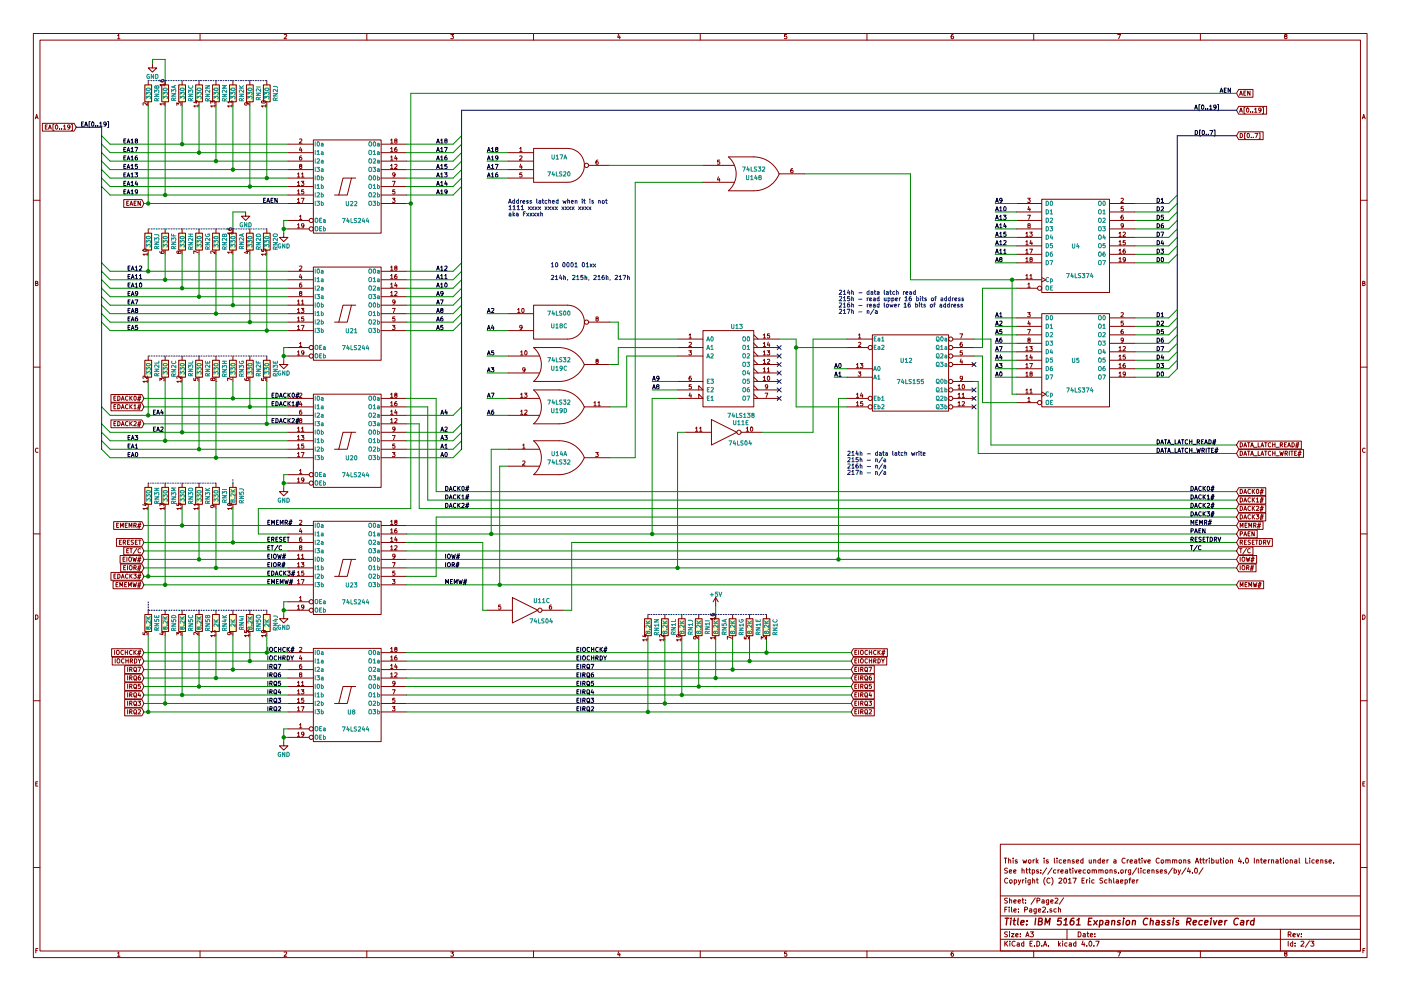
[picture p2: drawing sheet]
<svg xmlns="http://www.w3.org/2000/svg" width="420mm" height="297mm" viewBox="0 0 420 297" stroke-linecap="round" stroke-linejoin="round" font-family="sans-serif">
<g fill="none" stroke="#840000" stroke-width=".3">
<path d="M10 10h400v277h-400zM12 12h396v273.1h-396zM35.3 10.7l.3-.4v1.3M35.3 11.6h.7M45.7 19.1v1.3h1.3l-1.3 1.2-1.3-1.2h1.3M60 10v2M85.2 10.4l.5-.1 .3 .4-.8 .9h.8M110 10v2M135.2 10.3h.8l-.4 .5 .4 .3-.1 .4h-.7M160 10v2M185.5 10.2l-.3 1h.8M185.9 10.8v.8"/>
<path d="M210 10v2M235.9 10.3h-.6v.6h.6l.1 .5-.3 .2-.4-.1M260 10v2M285.9 10.3l-.6 .3-.1 .8 .3 .2 .4-.1v-.6l-.4-.1-.3 .3M310 10v2M335.2 10.3h.8l-.5 1.3M360 10v2M385.5 10.9l-.3-.3 .3-.3 .4 .1v.4a.5 .5 0 0 0-.5 .2 .5 .5 0 0 0 0 .5l.3 .1 .3-.2-.3-.5M10.6 35.6l.4-1.3 .4 1.3M10.7 35.2h.6M12.7 37h9.5l.7 1.1-.7 1.2h-9.5zM13.6 38h.4"/>
<path d="M14.2 37.5h-.6v1.2h.6M14.6 38.7l.4-1.2 .4 1.2M14.7 38.3h.6M16.2 37.3h-.3v1.8h.3M16.7 37.6l.2-.1a.61 .61 0 0 1 .5 .6 .61 .61 0 0 1-.6 .5zM17.9 38.6v.1M18.5 38.6v.1M19 37.8l.4-.3v1.2M19 38.7h.8M21 38l-.2 .2h-.4l-.1-.6 .5-.1 .2 .2-.1 .7-.5 .3M21.4 37.3h.3v1.8h-.3M43.4 25.4h2.1v5.1h-2.1z"/>
<path d="M44.1 30.8v.8l-.9-.8-.3 .2 .1 .5M44.4 24.2v1.2M44.4 30.5v1.3M48 24l.3 .5h.7l.2-.2-.1-.4-.6 .1-.1 .3 .3 .2M48.5 25.4h2v5.1h-2zM49.2 31.2h-1.2l.3 .3M49.2 25.4h-1.2l.3 .4M49.2 25.1v.7M49.2 30.8v.7M49.5 24.2v1.2M49.5 30.5v1.3M53 31.6v-.8l.5 .4 .1-.4h.6v.8"/>
<path d="M53.6 25.4h2v5.1h-2zM54.6 24.2v1.2M54.6 30.5v1.3M58.5 30.3h.9M58.7 25.4h2v5.1h-2zM59 30.1v.8l-1-.3M59.4 31.8h-1.3l.4 .3M59.4 31.4v.7M59.7 24.2v1.2M59.7 30.5v1.3M63.2 31v-.8l.5 .4 .1-.4h.5v.8M63.8 25.4h2v5.1h-2z"/>
<path d="M64.5 31.8h-1.3l.4 .3M64.5 31.4v.7M64.8 24.2v1.2M64.8 30.5v1.3M68.8 25.4h2.1v5.1h-2.1zM69.5 31.8h-1.2l.3 .3M69.5 30.5h-1.2l.3 .4M69.5 30.2v.7M69.5 31.4v.7M69.8 24.2v1.2M69.8 30.5v1.3M73.9 30.8l.2 .2v.4l-.6 .1-.1-.5 .2-.2h.7l.3 .6"/>
<path d="M73.9 25.4h2v5.1h-2zM74.9 24.2v1.2M74.9 30.5v1.3M78.5 30.4a.76 .76 0 0 1 1.2 .2 .66 .66 0 0 1-.7 .3 .66 .66 0 0 1-.5-.5zM79 25.4h2v5.1h-2zM79.7 31.8h-1.3l.4 .3M79.7 31.4v.7M80 24.2v1.2M80 30.5v1.3M371.5 26.8h4.3v2.3h-4.3l-.7-1.1zM371.5 31.9h8.4v2.3h-8.4l-.7-1.1zM371.5 39.5h7.3v2.3h-7.3l-.7-1.1z"/>
<path d="M371.8 28.6l.4-1.3 .4 1.3M371.8 33.6l.4-1.2 .4 1.2M371.9 28.2h.6M371.9 33.3h.6M371.9 40a.64 .64 0 0 1 .8 .6 .64 .64 0 0 1-.8 .7zM373 27.9h.5M373.4 32.2h-.3v1.8h.3M373.6 39.9h-.3v1.8h.3M373.6 27.3h-.6v1.3h.6M373.9 32.5l.2-.1a.61 .61 0 0 1 .5 .6 .61 .61 0 0 1-.6 .6zM374.9 27.3v1.3l-.7-1.3v1.3M375.1 33.5v.1"/>
<path d="M375.7 33.5v.1M376.3 32.7l.3-.3v1.2M376.3 33.6h.7M376.4 40h.8l-.5 1.3M377.6 39.9h.3v1.8h-.3M378.2 32.9l-.2 .3-.4-.1-.1-.6 .5-.1 .2 .2-.1 .7-.5 .3M378.6 32.2h.3v1.8h-.3M408.6 35.6l.4-1.3 .4 1.3M408.7 35.2h.6M37.1 59.8h5.4l.7 1.2-.7 1.2h-5.4zM86.4 43.2h7.6M86.4 45.8h7.6"/>
<path d="M86.4 58.5h7.6M86.4 48.3h7.6M86.4 55.9h7.6M86.4 50.8h7.6M86.4 53.4h7.6M89.2 52.2l.4-.4v1.3M89.2 54.7l.4-.4v1.3M89.2 57.2l.4-.3v1.3M89.2 59.8l.4-.4v1.3M89.2 53.1h.7M89.2 55.6h.7M89.2 58.2h.7"/>
<path d="M89.8 41.7l.5-.1 .2 .4-.8 .9h.8M90 49.8l-.2-.2 .2-.3 .5 .1v.3a.52 .52 0 0 0-.6 .1 .52 .52 0 0 0 0 .6h.6l-.2-.6M90.1 44.1l-.3 .9h.8M90.3 54.3h.8l-.4 .5 .4 .1v.6h-.8M90.3 59.4h.9l-.5 1.3M90.4 46.7l-.5 .3-.1 .7 .2 .3 .5-.1-.1-.6-.4-.1-.2 .2M90.4 44.6v.9M90.4 52.2l.4-.4v1.3M90.4 53.1h.7M91.1 56.9h-.6l-.1 .6h.7v.5h-.7M94 41.9h20.3v28h-20.3zM105.4 53.4l-1.3 5.1h-2.5"/>
<path d="M106.7 53.4h-3.8l-1.3 5.1h-1.3M114.3 43.2h7.6M114.3 45.8h7.6M114.3 58.5h7.6M114.3 48.3h7.6M114.3 55.9h7.6M114.3 50.8h7.6M114.3 53.4h7.6M117.1 49.6l.4-.3v1.2M117.1 47.1l.4-.4v1.3M117.1 44.5l.4-.3v1.3M117.1 42l.4-.4v1.3"/>
<path d="M117.1 50.5h.8M117.1 48h.8M117.1 45.5h.8M117.1 42.9h.8M117.7 59.4h.8l-.5 .5 .4 .1v.6h-.7M117.7 54.3h.8l-.5 1.3M118.4 49.4l.4-.1 .3 .3-.8 .9h.8M118.4 56.9h-.6v.6h.6v.5h-.6M118.5 52.3l-.3 .3-.3-.1-.1-.6 .4-.1 .3 .2-.1 .8-.5 .3M118.6 42.2l-.2-.3 .2-.3 .4 .1v.3a.52 .52 0 0 0-.5 .2 .52 .52 0 0 0-.1 .6h.6l-.2-.6M118.6 46.6l-.2 1h.7M118.9 44.2l-.5 .3v.7l.2 .3 .4-.2-.1-.6h-.3l-.2 .2"/>
<path d="M118.9 47.1v.9M152.4 45.8h7.6M152.4 48.3h7.6M152.4 50.8h7.6M152.4 53.4h7.6M155.9 44.5l.3-.3v1.3M155.9 46.8l.4-.1 .3 .4-.8 .9h.8M155.9 45.5h.7M156.1 49.2l-.2 .9h.7M156.4 49.7v.8M156.5 51.8h-.6v.6h.6v.5h-.6M170.2 44.5h-10.2v10.1h10.2"/>
<path d="M170.2 44.5a5.1 5.1 0 0 1 5.1 5.1 5.1 5.1 0 0 1-5.1 5M176.5 49.6h6.4M179.3 48l-.5 .3-.1 .7 .2 .3 .5-.2-.1-.6h-.4l-.2 .2M210.8 49.6h9.4M210.8 54.6h9.4M215.4 53l-.2 .9h.7M215.7 53.5v.8M215.8 48h-.6v.6h.6v.5h-.6M218.4 47h7.7a8.3 8.3 0 0 1 7.6 5.1M218.5 47.1a6.7 6.7 0 0 1 0 10.1M237.7 50.5l-.5 .3-.1 .7 .3 .3 .4-.1-.1-.6-.3-.1-.3 .2M241.3 52.1h-7.6a8.1 8.1 0 0 1-7.6 5.1h-7.7"/>
<path d="M308.2 59.4h.8l-.5 .5 .4 .1v.6h-.7M312.4 59.7h20.3v28h-20.3zM336.2 59.5l.5-.1 .2 .4-.8 .9h.8M374.1 40.1l.2-.1a.61 .61 0 0 1 .4 .6 .61 .61 0 0 1-.5 .6zM375.3 41.1v.2M375.9 41.1v.2M10 60h2M38 60.9h.4M38.6 60.3h-.6v1.3h.6M39 61.6l.4-1.3 .4 1.3M39.1 61.2h.6M40.2 60.9h.5"/>
<path d="M40.8 60.3h-.6v1.3h.6M42.1 60.3v1.3l-.7-1.3v1.3M42.9 74.8a.76 .76 0 0 1 1.2 .3 .66 .66 0 0 1-.7 .3 .66 .66 0 0 1-.5-.6zM43.4 69.9h2.1v5.1h-2.1zM44.1 76.2h-1.2l.3 .4M44.1 75.9v.7M44.4 68.6v1.3M44.4 75v1.2M48 75.4l.3 .5 .7 .1 .2-.3-.1-.4-.6 .1-.1 .3 .3 .3M48.5 69.9h2v5.1h-2zM49.5 68.6v1.3M49.5 75v1.2"/>
<path d="M53.6 75.5l.6-.2v.6a.52 .52 0 0 1-.6-.1 .52 .52 0 0 1-.2-.5h-.3l-.1 .4 .3 .3 .3-.3M53.6 69.9h2v5.1h-2zM54.6 68.6v1.3M54.6 75v1.2M58.7 69.9h2v5.1h-2zM59.4 75.7l-1.3-.5v.8M59.7 68.6v1.3M59.7 75v1.2M63.8 69.9h2v5.1h-2zM64.5 75.2v.8l-.9-.8-.4 .3 .1 .5M64.8 68.6v1.3M64.8 75v1.2"/>
<path d="M68.3 68.4l.3 .5 .7 .1 .2-.2-.1-.5-.6 .1v.4l.2 .2M68.8 69.9h2.1v5.1h-2.1zM69.5 75.6h-1.2l.3 .4M69.5 69.9h-1.2l.3 .3M69.5 69.5v.7M69.5 75.2v.8M69.8 68.6v1.3M69.8 75v1.2M73.7 63.5v1.3h1.2l-1.2 1.3-1.3-1.3h1.3M73.8 75.4h.8M73.9 69.9h2v5.1h-2zM74.2 75.2v.8l-.9-.3"/>
<path d="M74.9 68.6v1.3M74.9 75v1.2M78.4 74.7v.6h.6v-.6h.6v.6M79 69.9h2v5.1h-2zM79.7 76.2h-1.3l.4 .4M79.7 75.9v.7M80 68.6v1.3M80 75v1.2M85.1 69.9v1.3h1.3l-1.3 1.2-1.3-1.2h1.3M86.4 66.1h6.3M86.4 61h7.6M86.4 68.6h6.3"/>
<path d="M89.2 67.4l.4-.4v1.3M89.2 60.7h.7M89.2 68.3h.7M89.8 64.9l.4-.4v1.3M89.8 79.8l.5-.1 .2 .4-.8 .9h.8M89.8 65.8h.7M91.1 67.6l-.2 .2h-.4v-.7l.4-.1 .2 .3v.7l-.6 .3M114.3 61h7.6M304.8 66.1h7.6M304.8 61h7.6M304.8 68.6h7.6M304.8 63.5h7.6"/>
<path d="M304.8 71.2h7.6M304.8 73.7h7.6M304.8 76.2h7.6M304.8 78.8h7.6M307.6 69.9l.4-.3v1.3M307.6 72.5l.4-.4v1.3M307.6 75l.4-.3v1.2M307.6 77.6l.4-.4v1.3M307.6 70.9h.8M307.6 73.4h.8M307.6 75.9h.8M307.6 78.5h.8"/>
<path d="M308.2 64.5h.8l-.5 1.3M308.5 67.6l-.2-.3 .2-.3 .4 .1v.3a.52 .52 0 0 0-.5 .2 .52 .52 0 0 0-.1 .6h.6l-.2-.6M308.5 61.9l-.2 .9h.7M308.8 69.6h.8l-.5 .5 .4 .1v.5h-.7M308.8 74.7h.8l-.5 1.2M308.8 62.4v.8M309.1 77.7l-.2-.2 .2-.3 .4 .1v.3a.52 .52 0 0 0-.5 .2 .52 .52 0 0 0-.1 .5h.6l-.2-.6M309.1 72l-.2 1h.7M309.4 72.5v.9M332.7 66.1h7.7M332.7 61h7.7M332.7 68.6h7.7"/>
<path d="M332.7 63.5h7.7M332.7 71.2h7.7M332.7 73.7h7.7M332.7 76.2h7.7M332.7 78.8h7.7M335.6 69.9l.3-.3v1.3M335.6 72.5l.3-.4v1.3M335.6 75l.3-.3v1.2M335.6 77.6l.3-.4v1.3M335.6 70.9h.7M335.6 73.4h.7M335.6 75.9h.7"/>
<path d="M335.6 78.5h.7M336.8 64.5l-.6 .3v.7l.2 .3 .5-.2-.1-.6h-.4l-.2 .2M336.8 69.7l.5-.1 .2 .3-.8 1h.8M336.9 62h-.7v.5h.7v.6h-.7M336.9 67.6l-.2 .2h-.4l-.1-.7 .5-.1 .2 .3v.7l-.6 .3M337.4 74.7l-.5 .3-.1 .7 .2 .2 .5-.1-.1-.6-.4-.1-.2 .3M337.5 72.1h-.6l-.1 .6h.7v.6h-.7M337.5 77.7l-.2 .3-.4-.1v-.6l.4-.1 .2 .2v.8l-.6 .3M408 60h2M10.7 84.9l.5-.1 .1-.4-.6-.1v1.3h.5l.2-.4-.3-.3M86.4 81.3h7.6M86.4 99.1h7.6"/>
<path d="M86.4 83.9h7.6M86.4 96.6h7.6M86.4 86.4h7.6M86.4 94h7.6M86.4 88.9h7.6M86.4 91.5h7.6M89.2 90.3l.4-.4v1.3M89.2 92.8l.4-.4v1.3M89.2 95.3l.4-.3v1.3M89.2 97.9l.4-.4v1.3M89.2 91.2h.7M89.2 93.7h.7"/>
<path d="M89.2 96.3h.7M89.2 98.8h.7M90 87.9l-.2-.2 .2-.3 .5 .1v.3a.52 .52 0 0 0-.6 .1 .52 .52 0 0 0 0 .6h.6l-.2-.6M90.1 82.2l-.3 .9h.8M90.3 92.4h.8l-.4 .5 .4 .1v.6h-.8M90.3 97.5h.9l-.5 1.3M90.4 84.8l-.5 .3-.1 .7 .2 .3 .5-.1-.1-.6-.4-.1-.2 .2M90.4 82.7v.9M90.4 90.3l.4-.4v1.3M90.4 91.2h.7M91.1 95h-.6l-.1 .6h.7v.5h-.7M94 80h20.3v28h-20.3z"/>
<path d="M105.4 91.5l-1.3 5.1h-2.5M106.7 91.5h-3.8l-1.3 5.1h-1.3M114.3 81.3h7.6M114.3 99.1h7.6M114.3 83.9h7.6M114.3 96.6h7.6M114.3 86.4h7.6M114.3 94h7.6M114.3 88.9h7.6M114.3 91.5h7.6M117.1 87.7l.4-.3v1.2M117.1 85.2l.4-.4v1.3"/>
<path d="M117.1 82.6l.4-.3v1.3M117.1 80.1l.4-.4v1.3M117.1 88.6h.8M117.1 86.1h.8M117.1 83.6h.8M117.1 81h.8M117.7 97.5h.8l-.5 .5 .4 .1v.6h-.7M117.7 92.4h.8l-.5 1.3M118.4 87.5l.4-.1 .3 .3-.8 .9h.8M118.4 95h-.6v.6h.6v.5h-.6M118.5 90.4l-.3 .3-.3-.1-.1-.6 .4-.1 .3 .2-.1 .8-.5 .3M118.6 80.3l-.2-.3 .2-.3 .4 .1v.3a.52 .52 0 0 0-.5 .2 .52 .52 0 0 0-.1 .6h.6l-.2-.6"/>
<path d="M118.6 84.7l-.2 1h.7M118.9 82.3l-.5 .3v.7l.2 .3 .4-.2-.1-.6h-.3l-.2 .2M118.9 85.2v.9M152.4 99.1h7.6M152.4 94h7.6M155.2 92.8l.4-.4v1.3M155.2 93.7h.8M156.6 98.1l-.3 .2-.3-.1-.1-.6 .4-.1 .3 .3-.1 .7-.5 .3M156.6 92.5l.1-.1a.61 .61 0 0 1 .5 .7 .61 .61 0 0 1-.6 .5zM160 91.5h10.2a5.1 5.1 0 0 1 5.1 5.1 5.1 5.1 0 0 1-5.1 5h-10.2zM176.5 96.6h6.4M178.9 95.5l-.2-.2 .2-.3 .5 .1v.3a.52 .52 0 0 0-.6 .2 .52 .52 0 0 0 0 .5h.6l-.2-.6"/>
<path d="M210.8 99.1h15.3v22.9h-15.3zM304.8 83.9h7.6M304.8 86.4h6.3M304.8 95.3h7.6M304.8 97.8h7.6M307.6 82.6l.4-.3v1.3M307.6 83.6h.8M308.2 93.7h.8l-.5 .5 .4 .1v.6h-.7M308.2 98.8h.8l-.5 1.3M308.3 85.2l.3-.4v1.3M308.3 86.1h.7M308.5 96.2l-.2 .9h.7"/>
<path d="M308.8 96.7v.8M308.9 82.6l.3-.3v1.3M308.9 83.6h.7M312.4 94h20.3v28h-20.3zM312.4 83.2l1.3 .7-1.3 .6M332.7 95.3h7.7M332.7 97.8h7.7M336.2 93.8l.5-.1 .2 .4-.8 .9h.8M336.8 98.8l-.6 .3v.7l.2 .3 .5-.2-.1-.6h-.4l-.2 .2M336.9 96.3h-.7v.5h.7v.6h-.7M408.7 84.9l.5-.1 .1-.4-.6-.1v1.3h.5l.2-.4-.3-.3M10 110h2"/>
<path d="M33.3 118.2h9.2l.7 1.2-.7 1.2h-9.2zM34.2 119.3h.4M34.8 118.7h-.6v1.3h.6M35.3 118.7a.64 .64 0 0 1 .7 .7 .64 .64 0 0 1-.7 .6zM36.5 119.6h.6M38.4 118.8a.56 .56 0 0 0-.8 .6 .56 .56 0 0 0 .8 .5M38.9 118.7v1.3M39.1 119.3l.5 .7M39.6 118.7l-.7 .7M40.3 118.8l.1-.1a.61 .61 0 0 1 .5 .7 .61 .61 0 0 1-.6 .5zM41.2 119.7h.9M41.4 119.1h.9"/>
<path d="M41.7 118.6l-.3 1.6M42.1 118.6l-.3 1.6M43.4 108h2.1v5.1h-2.1zM44.1 114.3h-1.2l.3 .4M44.1 112.7v.8l-.9-.8-.3 .3 .1 .4M44.1 114v.7M44.4 106.7v1.3M44.4 113.1v1.2M48 114.1v-.8l.4 .5 .1-.4h.6v.7M48.5 108h2v5.1h-2zM49.5 106.7v1.3M49.5 113.1v1.2"/>
<path d="M53.6 108h2v5.1h-2zM54.3 114.3h-1.3l.4 .4M54.3 112.7v.8l-.9-.8-.4 .3 .1 .4M54.3 114v.7M54.6 106.7v1.3M54.6 113.1v1.2M58.1 113.4v.6l.6 .1v-.7h.6v.7M58.7 108h2v5.1h-2zM59.7 106.7v1.3M59.7 113.1v1.2M63.7 113.6l.6-.2v.6a.52 .52 0 0 1-.5-.1 .52 .52 0 0 1-.2-.5h-.3l-.1 .4 .2 .3 .3-.3M63.8 108h2v5.1h-2z"/>
<path d="M64.8 106.7v1.3M64.8 113.1v1.2M68.8 108h2.1v5.1h-2.1zM69.5 113.8l-1.2-.5v.8M69.8 106.7v1.3M69.8 113.1v1.2M73.4 113.5l.3 .5 .7 .1 .2-.3-.1-.4-.6 .1-.1 .3 .3 .3M73.9 108h2v5.1h-2zM74.9 106.7v1.3M74.9 113.1v1.2M78.4 113.4v.6l.6 .1v-.7h.6v.7M79 108h2v5.1h-2z"/>
<path d="M80 106.7v1.3M80 113.1v1.2M85.1 108v1.3h1.3l-1.3 1.2-1.3-1.2h1.3M86.4 104.2h6.3M86.4 106.7h6.3M86.4 119.4h7.6M89.2 105.5l.4-.4v1.3M89.2 106.4h.7M89.8 103l.4-.4v1.3M89.8 117.9l.5-.1 .2 .4-.8 .9h.8M89.8 103.9h.7M91.1 105.7l-.2 .2h-.4v-.7l.4-.1 .2 .3v.7l-.6 .3"/>
<path d="M94 118.1h20.3v28h-20.3zM114.3 119.4h7.6M117.1 118.2l.4-.4v1.3M117.1 119.1h.8M118.6 118.4l-.2-.3 .2-.3 .4 .1v.3a.52 .52 0 0 0-.5 .2 .52 .52 0 0 0-.1 .6h.6l-.2-.6M152.4 106.7h9.4M152.4 119.4h9.4M152.4 111.8h9.4M156.1 105.5l.4-.4v1.3M156.1 118.2l.4-.4v1.3M156.1 106.4h.7M156.1 119.1h.7"/>
<path d="M157.3 117.8h.8l-.5 .5 .4 .1v.6h-.7M157.5 110.8l-.3 .2-.4-.1v-.6l.4-.1 .3 .3-.1 .7-.6 .3M157.5 105.2l.1-.1a.61 .61 0 0 1 .5 .7 .61 .61 0 0 1-.6 .5zM160 104.2h7.6a8.3 8.3 0 0 1 7.6 5.1M160 116.9h7.6a8.3 8.3 0 0 1 7.6 5.1M160 104.2a6.7 6.7 0 0 1 0 10.1M160 116.9a6.7 6.7 0 0 1 0 10.1M178.9 108.2l-.2-.2 .2-.3 .5 .1v.3a.52 .52 0 0 0-.6 .2 .52 .52 0 0 0 0 .5h.6l-.2-.6M182.9 109.3h-7.6a8.1 8.1 0 0 1-7.6 5h-7.7M203.2 119.4h7.6l-1.3-1.3v1.3M203.2 116.9h7.6l-1.3-1.3v1.3M203.2 104.2h7.6"/>
<path d="M203.2 106.7h7.6M203.2 114.3h7.6M203.2 101.6h7.6M206.6 105.1h.8l-.5 .5 .4 .1v.6h-.7M206.7 100.4l.3-.3v1.2M206.7 102.7l.4-.1 .3 .4-.8 .9h.8M206.7 101.3h.7M206.9 117.8l-.2 .9h.7M207.2 112.8l-.5 .3v.7l.2 .2 .4-.1-.1-.6-.3-.1-.2 .3M207.2 118.2v.9M207.3 115.3h-.6v.6h.6v.5h-.6M226.1 104.2h7.6"/>
<path d="M226.1 106.7h7.6M226.1 119.4h7.6M226.1 114.3h7.6M226.1 109.3h7.6M226.1 111.8h7.6M226.1 116.9h7.6M226.1 101.6h7.6M226.1 118.1l1.2 1.3M226.1 115.6l1.2 1.3M226.1 113.1l1.2 1.2M226.1 110.5l1.2 1.3M226.1 108l1.2 1.3"/>
<path d="M226.1 105.4l1.2 1.3M226.1 102.9l1.2 1.3M226.1 100.4l1.2 1.2M228.9 113.1l.4-.3v1.2M228.9 110.6l.4-.4v1.3M228.9 108l.4-.3v1.3M228.9 105.5l.4-.4v1.3M228.9 103l.4-.4v1.3M228.9 100.4l.4-.3v1.2M228.9 103.9h.7M228.9 106.4h.7M228.9 101.3h.7"/>
<path d="M228.9 114h.7M228.9 111.5h.7M228.9 109h.7M229.4 117.8h.9l-.6 1.3M230 105.1h.8l-.4 .5 .4 .1v.6h-.8M230.1 110.6l.4-.4v1.3M230.1 107.8l.5-.1 .2 .3-.8 1h.8M230.1 111.5h.7M230.2 115.8l-.2 .3-.4-.1v-.6l.4-.1 .2 .2v.8l-.6 .3M230.2 112.9l.2-.1a.61 .61 0 0 1 .5 .6 .61 .61 0 0 1-.6 .6zM230.4 102.5l-.3 .9h.8M230.7 103v.9"/>
<path d="M230.8 100.1h-.6l-.1 .5h.7v.6h-.7M254 104.2h6.3M254 119.4h6.3M254 101.6h7.6M254 110.5h7.6M254 113.1h7.6M256.8 109.3l.4-.3v1.2M256.8 118.2l.4-.4v1.3M256.8 119.1h.8M256.8 110.2h.8M257.4 111.5h.8l-.5 .5 .4 .1v.5h-.7M257.5 100.4l.3-.3v1.2"/>
<path d="M257.5 102.7l.4-.1 .3 .4-.8 .9h.8M257.5 101.3h.7M258 109h.8l-.5 .4 .4 .1v.6h-.7M258.3 117.8l-.2 .9h.7M258.6 118.2v.9M261.6 100.4h22.9v22.8h-22.9zM285.7 104.2h6.4M285.7 106.7h6.4M285.7 119.4h6.4M285.7 114.3h6.4M285.7 109.3h6.4M285.7 116.9h6.4"/>
<path d="M285.7 101.6h6.4M287.3 115.7l.4-.4v1.3M287.3 118.2l.4-.4v1.3M287.3 119.1h.7M287.3 116.6h.7M287.9 100.1h.8l-.5 1.2M288.2 107.6l-.3 .9h.8M288.5 102.6l-.5 .3-.1 .7 .3 .3 .4-.2-.1-.6h-.3l-.3 .2M288.5 108.1v.9M288.5 118.2l.4-.4v1.3M288.5 119.1h.8M288.6 105.1h-.6l-.1 .6h.7v.6h-.7"/>
<path d="M288.6 113.3l-.2 .2h-.4v-.6l.4-.1 .2 .2v.7l-.6 .3M288.6 115.4l.2-.1a.61 .61 0 0 1 .5 .6 .61 .61 0 0 1-.6 .6zM304.8 100.4h7.6M304.8 102.9h7.6M304.8 118.1h7.6M304.8 105.4h7.6M304.8 108h7.6M304.8 110.5h7.6M304.8 113.1h7.6M307.6 116.9l.4-.3v1.2M307.6 104.2l.4-.3v1.2M307.6 106.8l.4-.4v1.3"/>
<path d="M307.6 109.3l.4-.3v1.2M307.6 111.8l.4-.3v1.3M307.6 117.8h.8M307.6 105.1h.8M307.6 107.7h.8M307.6 110.2h.8M307.6 112.8h.8M308.3 119.5l.3-.4v1.3M308.5 101.9l-.2-.3 .2-.3 .4 .1v.3a.52 .52 0 0 0-.5 .2 .52 .52 0 0 0-.1 .6h.6l-.2-.6M308.8 103.9h.8l-.5 .5 .4 .1v.5h-.7M308.8 109h.8l-.5 1.2M308.9 116.9l.3-.3v1.2"/>
<path d="M308.9 117.8h.7M309.1 112l-.2-.2 .2-.3 .4 .1v.3a.52 .52 0 0 0-.5 .2 .52 .52 0 0 0-.1 .5h.6l-.2-.6M309.1 106.3l-.2 1h.7M309.4 106.8v.9M312.4 117.5l1.3 .6-1.3 .7M332.7 100.4h7.7M332.7 102.9h7.7M332.7 105.4h7.7M332.7 108h7.7M332.7 110.5h7.7M332.7 113.1h7.7M335.6 104.2l.3-.3v1.2"/>
<path d="M335.6 106.8l.3-.4v1.3M335.6 109.3l.3-.3v1.2M335.6 111.8l.3-.3v1.3M335.6 105.1h.7M335.6 107.7h.7M335.6 110.2h.7M335.6 112.8h.7M336.8 104l.5-.1 .2 .3-.8 .9h.8M336.9 101.9l-.2 .2-.4-.1-.1-.6 .5-.1 .2 .3v.7l-.6 .3M337.4 109l-.5 .3-.1 .7 .2 .2 .5-.1-.1-.6-.4-.1-.2 .3M337.5 106.4h-.6l-.1 .6h.7v.6h-.7M337.5 112l-.2 .3-.4-.1v-.6l.4-.1 .2 .2v.8l-.6 .3"/>
<path d="M408 110h2M11.4 134.4a.58 .58 0 0 0-.8 .6 .58 .58 0 0 0 .8 .5M33.3 120.8h9.2l.7 1.2-.7 1.1h-9.2zM33.3 125.9h9.2l.7 1.1-.7 1.2h-9.2zM34.2 121.9h.4M34.2 126.9h.4M34.8 121.3h-.6v1.2h.6M34.8 126.4h-.6v1.2h.6M35.3 121.3a.64 .64 0 0 1 .7 .6 .64 .64 0 0 1-.7 .6zM35.3 126.4a.64 .64 0 0 1 .7 .6 .64 .64 0 0 1-.7 .6zM36.4 120l.4-1.3 .4 1.3M36.4 122.5l.4-1.2 .4 1.2"/>
<path d="M36.4 127.6l.4-1.2 .4 1.2M36.5 122.2h.6M36.5 127.2h.6M38.4 121.4a.56 .56 0 0 0-.8 .5 .56 .56 0 0 0 .8 .5M38.4 126.5a.56 .56 0 0 0-.8 .5 .56 .56 0 0 0 .8 .5M38.9 121.3v1.2M38.9 126.4v1.2M39.1 121.8l.5 .7M39.1 126.9l.5 .7M39.6 121.3l-.7 .7M39.6 126.4l-.7 .7M40.2 121.6l.3-.3v1.2"/>
<path d="M40.2 126.5l.4-.1 .3 .3-.8 .9h.8M40.2 122.5h.7M41.2 122.2h.9M41.2 127.3h.9M41.4 121.7h.9M41.4 126.8h.9M41.7 121.1l-.3 1.7M41.7 126.2l-.3 1.6M42.1 121.1l-.3 1.7M42.1 126.2l-.3 1.6M86.4 137.2h7.6M86.4 122h7.6"/>
<path d="M86.4 134.7h7.6M86.4 124.5h7.6M86.4 132.1h7.6M86.4 127h7.6M86.4 129.6h7.6M89.2 128.4l.4-.4v1.3M89.2 130.9l.4-.4v1.3M89.2 133.4l.4-.3v1.3M89.2 136l.4-.4v1.3M89.2 129.3h.7M89.2 131.8h.7M89.2 134.4h.7"/>
<path d="M89.2 136.9h.7M90 126l-.2-.2 .2-.3 .5 .1v.3a.52 .52 0 0 0-.6 .1 .52 .52 0 0 0 0 .6h.6l-.2-.6M90.1 120.3l-.3 .9h.8M90.3 130.5h.8l-.4 .5 .4 .1v.6h-.8M90.3 135.6h.9l-.5 1.3M90.4 122.9l-.5 .3-.1 .7 .2 .3 .5-.1-.1-.6-.4-.1-.2 .2M90.4 120.8v.9M90.4 128.4l.4-.4v1.3M90.4 129.3h.7M91.1 133.1h-.6l-.1 .6h.7v.5h-.7M105.4 129.6l-1.3 5.1h-2.5M106.7 129.6h-3.8l-1.3 5.1h-1.3"/>
<path d="M114.3 137.2h7.6M114.3 122h7.6M114.3 134.7h7.6M114.3 124.5h7.6M114.3 132.1h7.6M114.3 127h7.6M114.3 129.6h7.6M117.1 125.8l.4-.3v1.2M117.1 123.3l.4-.4v1.3M117.1 120.7l.4-.3v1.3M117.1 126.7h.8M117.1 124.2h.8"/>
<path d="M117.1 121.7h.8M117.7 135.6h.8l-.5 .5 .4 .1v.6h-.7M117.7 130.5h.8l-.5 1.3M118.4 125.6l.4-.1 .3 .3-.8 .9h.8M118.4 133.1h-.6v.6h.6v.5h-.6M118.5 128.5l-.3 .3-.3-.1-.1-.6 .4-.1 .3 .2-.1 .8-.5 .3M118.6 122.8l-.2 1h.7M118.9 120.4l-.5 .3v.7l.2 .3 .4-.2-.1-.6h-.3l-.2 .2M118.9 123.3v.9M152.4 134.7h9.4M152.4 124.5h9.4M152.4 139.7h9.4"/>
<path d="M156.1 123.3l.4-.4v1.3M156.1 124.2h.7M156.7 133.4l.4-.3v1.3M156.7 138.3l.5-.1 .3 .3-.8 .9h.8M156.7 134.4h.8M157.4 123l.4-.1 .3 .4-.8 .9h.8M160 132.1h7.7a8 8 0 0 1 7.6 5.1h7.6M160 132.1a6.7 6.7 0 0 1 0 10.2M175.2 137.2a8.3 8.3 0 0 1-7.6 5.1h-7.6M178.1 120.7l.4-.3v1.3M178.1 121.7h.7M178.6 135.6h.8l-.4 .5 .4 .1v.6h-.8"/>
<path d="M179.3 120.7l.4-.3v1.3M179.3 121.7h.7M182.9 122h-7.6a8.1 8.1 0 0 1-7.6 5h-7.7M205.7 129.6h7.7M208.6 128.4l.3-.4v1.3M208.6 129.3h.7M209.8 128.4l.4-.4v1.3M209.8 129.3h.7M213.4 125.8l7.6 3.8-7.6 3.8zM222.2 129.6h6.4M223.8 128.4l.4-.4v1.3M223.8 129.3h.7"/>
<path d="M225.1 128.1l.2-.1a.61 .61 0 0 1 .5 .6 .61 .61 0 0 1-.6 .6zM254 122h6.3M256.8 120.7l.4-.3v1.3M256.8 121.7h.8M258.7 120.4h-.6v.6h.6v.5h-.6M285.7 122h6.4M287.3 120.7l.4-.3v1.3M287.3 121.7h.7M288.5 120.5l.5-.1 .3 .3-.8 1h.8M304.8 120.7h6.3M308.3 120.4h.7M371.5 132.2h18.8v2.4h-18.8l-.7-1.2z"/>
<path d="M371.5 134.8h19.4v2.3h-19.4l-.7-1.2zM371.9 132.7a.64 .64 0 0 1 .8 .6 .64 .64 0 0 1-.8 .7zM371.9 135.2a.64 .64 0 0 1 .8 .7 .64 .64 0 0 1-.8 .6zM373 134l.4-1.3 .5 1.3M373 136.5l.4-1.3 .5 1.3M373.2 133.6h.5M373.2 136.1h.5M374.1 132.7h.7M374.1 135.2h.7M374.5 132.7v1.3M374.5 135.2v1.3M375.1 134l.4-1.3 .4 1.3"/>
<path d="M375.1 136.5l.4-1.3 .4 1.3M375.2 133.6h.6M375.2 136.1h.6M376 134.1h1M376 136.6h1M377.3 132.7v1.3h.6M377.3 135.2v1.3h.6M378.2 134l.4-1.3 .4 1.3M378.2 136.5l.4-1.3 .4 1.3M378.3 133.6h.6M378.3 136.1h.6M379.2 132.7h.8"/>
<path d="M379.2 135.2h.8M379.6 132.7v1.3M379.6 135.2v1.3M381.1 132.8a.56 .56 0 0 0-.8 .5 .56 .56 0 0 0 .8 .5M381.1 135.3a.56 .56 0 0 0-.8 .6 .56 .56 0 0 0 .8 .5M381.7 132.7v1.3M381.7 135.2v1.3M381.7 133.3h.7M381.7 135.8h.7M382.4 132.7v1.3M382.4 135.2v1.3M382.7 134.1h.9"/>
<path d="M382.7 136.6h.9M383.8 135.2l.3 1.3 .3-.9 .2 .9 .3-1.3M383.9 133.4l.7-.1v-.5l-.7-.1v1.3M384.3 133.4l.4 .6M385.2 133.3h.4M385.4 135.9l.6-.1 .1-.5-.7-.1v1.3M385.7 135.9l.4 .6M385.8 132.7h-.6v1.3h.6M386.2 134l.4-1.3 .4 1.3M386.3 133.6h.6M386.7 135.2v1.3M387.1 135.2h.7"/>
<path d="M387.5 132.7a.64 .64 0 0 1 .7 .6 .64 .64 0 0 1-.7 .7zM387.5 135.2v1.3M388.2 135.8h.5M388.5 133.7h.9M388.7 133.1h.9M388.8 135.2h-.6v1.3h.6M389 132.6l-.3 1.6M389.2 136.2h.9M389.3 135.6h.9M389.4 132.6l-.3 1.6M389.7 135.1l-.4 1.6M390.1 135.1l-.4 1.6"/>
<path d="M409.4 134.4a.58 .58 0 0 0-.8 .6 .58 .58 0 0 0 .8 .5M34.1 156.3h8.4l.7 1.2-.7 1.2h-8.4zM35 157.4h.4M35.6 156.8h-.6v1.3h.6M36.1 158.1v-1.3l.5 .9 .4-.9v1.3M37.6 157.4h.4M38.2 156.8h-.6v1.3h.6M38.7 158.1v-1.3l.4 .9 .4-.9v1.3M40.2 157.5l.6-.1v-.5l-.6-.1v1.3M40.5 157.5l.4 .6M41.2 157.8h.9M41.4 157.2h.9"/>
<path d="M41.7 156.7l-.3 1.6M42.1 156.7l-.3 1.6M43.3 151h.8M43.4 146.1h2.1v5.1h-2.1zM43.7 150.8v.7l-.9-.2M44.1 152.4h-1.2l.3 .4M44.1 152.1v.7M44.4 144.8v1.3M44.4 151.2v1.2M48 151.6v-.8l.4 .5 .1-.4h.6v.7M48.5 146.1h2v5.1h-2zM49.2 152.4h-1.2l.3 .4"/>
<path d="M49.2 152.1v.7M49.5 144.8v1.3M49.5 151.2v1.2M53 150.9v.6h.6v-.6h.6v.6M53.6 146.1h2v5.1h-2zM54.3 152.4h-1.3l.4 .4M54.3 152.1v.7M54.6 144.8v1.3M54.6 151.2v1.2M58.7 146.1h2v5.1h-2zM59.4 152.4h-1.3l.4 .4M59.4 151.2h-1.3l.4 .3"/>
<path d="M59.4 150.8v.7M59.4 152.1v.7M59.7 144.8v1.3M59.7 151.2v1.2M63.7 151.4l.3 .3-.1 .4h-.6l-.1-.4 .2-.3 .8 .1 .3 .6M63.8 146.1h2v5.1h-2zM64.8 144.8v1.3M64.8 151.2v1.2M68.3 151a.76 .76 0 0 1 1.2 .3 .66 .66 0 0 1-.7 .3 .66 .66 0 0 1-.5-.6zM68.8 146.1h2.1v5.1h-2.1zM69.5 152.4h-1.2l.3 .4M69.5 152.1v.7"/>
<path d="M69.8 144.8v1.3M69.8 151.2v1.2M85.1 146.1v1.3h1.3l-1.3 1.2-1.3-1.2h1.3M86.4 142.3h6.3M86.4 144.8h6.3M86.4 157.5h7.6M89.2 143.6l.4-.4v1.3M89.2 144.5h.7M89.8 141.1l.4-.4v1.3M89.8 156l.5-.1 .2 .4-.8 .9h.8M89.8 142h.7M90.1 158.4l-.3 .9h.8"/>
<path d="M90.4 158.9v.9M91.1 143.8l-.2 .2h-.4v-.7l.4-.1 .2 .3v.7l-.6 .3M94 156.2h20.3v28h-20.3zM114.3 157.5h7.6M117.1 158.8l.4-.3v1.3M117.1 156.3l.4-.4v1.3M117.1 159.8h.8M117.1 157.2h.8M118.6 156.5l-.2-.3 .2-.3 .4 .1v.3a.52 .52 0 0 0-.5 .2 .52 .52 0 0 0-.1 .6h.6l-.2-.6M118.9 158.5l-.5 .3v.7l.2 .3 .4-.2-.1-.6h-.3l-.2 .2M371.5 158.9h5.5v2.3h-5.5l-.7-1.1zM371.5 156.3h7.3v2.4h-7.3l-.7-1.2z"/>
<path d="M371.5 153.8h8.1v2.3h-8.1l-.7-1.1zM371.5 151.3h8.1v2.3h-8.1l-.7-1.2zM371.5 148.7h8.1v2.4h-8.1l-.7-1.2zM371.5 146.2h8.1v2.3h-8.1l-.7-1.1zM371.9 158.1v-1.3l.5 .9 .4-.9v1.3M371.9 154.3a.64 .64 0 0 1 .8 .6 .64 .64 0 0 1-.8 .7zM371.9 151.8a.64 .64 0 0 1 .8 .6 .64 .64 0 0 1-.8 .6zM371.9 149.2a.64 .64 0 0 1 .8 .6 .64 .64 0 0 1-.8 .7zM371.9 146.7a.64 .64 0 0 1 .8 .6 .64 .64 0 0 1-.8 .6zM373 155.6l.4-1.3 .5 1.3M373 153l.4-1.2 .5 1.2M373 150.5l.4-1.3 .5 1.3"/>
<path d="M373 147.9l.4-1.2 .5 1.2M373.2 155.2h.5M373.2 152.6h.5M373.2 150.1h.5M373.2 147.6h.5M373.4 157.4h.4M374 156.8h-.6v1.3h.6M374.3 160h.4M374.5 158.1v-1.3l.5 .9 .4-.9v1.3M374.9 159.4h-.6v1.2h.6M375 154.4a.56 .56 0 0 0-.8 .5 .56 .56 0 0 0 .8 .5M375 151.9a.56 .56 0 0 0-.8 .5 .56 .56 0 0 0 .8 .5"/>
<path d="M375 149.3a.56 .56 0 0 0-.8 .5 .56 .56 0 0 0 .8 .6M375 146.8a.56 .56 0 0 0-.8 .5 .56 .56 0 0 0 .8 .5M375.6 146.7v1.2M375.6 149.2v1.3M375.6 151.8v1.2M375.6 154.3v1.3M375.7 154.8l.6 .8M375.7 152.3l.6 .7M375.7 149.7l.6 .8M375.7 147.2l.6 .7M376 157.5l.6-.1v-.5l-.6-.1v1.3M376.1 159.4v1.2l-.7-1.2v1.2"/>
<path d="M376.3 157.5l.4 .6M376.3 154.3l-.7 .7M376.3 151.8l-.7 .7M376.3 149.2l-.7 .7M376.3 146.7l-.7 .7M376.7 154.3h.8l-.4 .5 .3 .1v.5h-.7M376.8 151.9l.5-.1 .2 .3-.8 .9h.8M376.8 149.6l.3-.4v1.3M376.8 150.5h.7M376.9 146.8l.2-.1a.61 .61 0 0 1 .4 .6 .61 .61 0 0 1-.5 .6zM377.1 157.8h.9M377.2 157.2h.9"/>
<path d="M377.5 156.7l-.3 1.6M377.9 155.3h.9M377.9 152.7h.9M377.9 150.2h.9M377.9 147.6h.9M378 156.7l-.4 1.6M378 154.7h.9M378 152.2h.9M378 149.6h.9M378 147.1h.9M378.4 154.2l-.4 1.6M378.4 151.6l-.4 1.6"/>
<path d="M378.4 149.1l-.4 1.6M378.4 146.5l-.4 1.7M378.8 154.2l-.4 1.6M378.8 151.6l-.4 1.6M378.8 149.1l-.4 1.6M378.8 146.5l-.4 1.7M10 160h2M33.3 171.6h9.2l.7 1.2-.7 1.1h-9.2zM33.9 174.1h8.6l.7 1.2-.7 1.2h-8.6zM34.2 172.7h.4M34.8 172.1h-.6v1.2h.6M34.8 175.2h.4"/>
<path d="M34.9 161.4h7.6l.7 1.2-.7 1.2h-7.6zM35.3 172.1a.64 .64 0 0 1 .7 .6 .64 .64 0 0 1-.7 .6zM35.4 174.6h-.6v1.3h.6M35.8 162.5h.4M35.9 175.9v-1.3l.5 .9 .4-.9v1.3M36 166.5h6.5l.7 1.2-.7 1.1h-6.5zM36.2 169h6.3l.7 1.2-.7 1.2h-6.3zM36.4 173.3l.4-1.2 .4 1.2M36.4 161.9h-.6v1.3h.6M36.5 173h.6M36.9 167.6h.4M37 162.6l.6-.1v-.5l-.6-.1v1.3"/>
<path d="M37.1 170.1h.4M37.1 164h5.4l.7 1.1-.7 1.2h-5.4zM37.3 162.6l.4 .6M37.4 175.2h.4M37.5 167h-.6v1.3h.6M37.7 169.5h-.6v1.3h.6M38 174.6h-.6v1.3h.6M38 165h.4M38 167v1.3M38.2 169.5v1.3M38.2 162.5h.5M38.4 172.2a.56 .56 0 0 0-.8 .5 .56 .56 0 0 0 .8 .5"/>
<path d="M38.5 175.9v-1.3l.5 .9 .4-.9v1.3M38.6 164.5h-.6v1.2h.6M38.8 167h.5l.1 .4-.3 .9-.4-.2zM38.8 169.7l.3-.2 .4 .2 .1 .7-.3 .4-.5-.2zM38.8 161.9h-.6v1.3h.6M38.9 172.1v1.2M39 164.5h.7M39.1 172.6l.5 .7M39.3 164.5v1.2M39.6 172.1l-.7 .7M39.9 174.6l.3 1.3 .2-.9 .2 .9 .3-1.3M39.9 167l.3 1.3 .2-1 .2 1 .3-1.3"/>
<path d="M40 162h-.6v.4a.54 .54 0 0 1 .6 .7h-.7M40.1 172.1h.8l-.5 .5 .4 .1v.5h-.7M40.2 170.2l.6-.1v-.5l-.6-.1v1.3M40.5 170.2l.4 .6M40.6 162.5h.4M41 164.4l-1.1 1.6M41.2 161.9h-.6v1.3h.6M41.2 173h.9M41.2 175.6h.9M41.2 170.5h.9M41.2 168h.9M41.4 172.5h.9"/>
<path d="M41.4 175h.9M41.4 169.9h.9M41.4 167.4h.9M41.6 161.9h.7M41.7 171.9l-.3 1.7M41.7 174.5l-.3 1.6M41.7 169.4l-.3 1.6M41.7 166.9l-.3 1.6M41.9 161.9v1.3M42.1 164.6a.56 .56 0 0 0-.7 .5 .56 .56 0 0 0 .7 .5M42.1 171.9l-.3 1.7M42.1 174.5l-.3 1.6"/>
<path d="M42.1 169.4l-.3 1.6M42.1 166.9l-.3 1.6M86.4 175.3h7.6M86.4 160.1h7.6M86.4 172.8h7.6M86.4 162.6h7.6M86.4 170.2h7.6M86.4 165.1h7.6M86.4 167.7h7.6M89.2 166.5l.4-.4v1.3M89.2 169l.4-.4v1.3M89.2 171.5l.4-.3v1.3"/>
<path d="M89.2 174.1l.4-.4v1.3M89.2 167.4h.7M89.2 169.9h.7M89.2 172.5h.7M89.2 175h.7M89.8 179.2l.4-.4v1.3M90 164.1l-.2-.2 .2-.3 .5 .1v.3a.52 .52 0 0 0-.6 .1 .52 .52 0 0 0 0 .6h.6l-.2-.6M90.3 168.6h.8l-.4 .5 .4 .1v.6h-.8M90.3 173.7h.9l-.5 1.3M90.4 161l-.5 .3-.1 .7 .2 .3 .5-.1-.1-.6-.4-.1-.2 .2M90.4 166.5l.4-.4v1.3M90.4 167.4h.7"/>
<path d="M91.1 171.2h-.6l-.1 .6h.7v.5h-.7M105.4 167.7l-1.3 5.1h-2.5M106.7 167.7h-3.8l-1.3 5.1h-1.3M114.3 175.3h7.6M114.3 160.1h7.6M114.3 172.8h7.6M114.3 162.6h7.6M114.3 170.2h7.6M114.3 165.1h7.6M114.3 167.7h7.6M117.1 163.9l.4-.3v1.2M117.1 161.4l.4-.4v1.3"/>
<path d="M117.1 164.8h.8M117.1 162.3h.8M117.7 173.7h.8l-.5 .5 .4 .1v.6h-.7M117.7 168.6h.8l-.5 1.3M118.4 163.7l.4-.1 .3 .3-.8 .9h.8M118.4 171.2h-.6v.6h.6v.5h-.6M118.5 166.6l-.3 .3-.3-.1-.1-.6 .4-.1 .3 .2-.1 .8-.5 .3M118.6 160.9l-.2 1h.7M118.9 161.4v.9M153.7 179.1l7.6 3.8-7.6 3.8zM214.6 179.1v2.5M214.6 179.1l-.7 1.3"/>
<path d="M214.6 179.1l.8 1.3M371.5 169h5.2v2.4h-5.2l-.7-1.2zM371.5 174.1h7.5v2.4h-7.5l-.7-1.2zM371.5 166.5h5.4v2.3h-5.4l-.7-1.1zM371.5 161.4h10.1v2.4h-10.1l-.7-1.2zM371.5 164h4.3v2.3h-4.3l-.7-1.2zM371.8 164.5h.7M371.9 160h.6l.1-.5-.7-.1v1.2M371.9 175.9v-1.3l.5 .9 .4-.9v1.3M371.9 162.6l.6-.1 .1-.5-.7-.1v1.3M371.9 167v1.3M371.9 169.5v1.3"/>
<path d="M372.1 164.5v1.2M372.2 162.6l.4 .6M372.5 169.7l.3-.2 .5 .2v.7l-.3 .4-.5-.2zM372.7 167h.5l.1 .4-.3 .9-.5-.2zM373 160.6l.4-1.2 .5 1.2M373.2 160.3h.5M373.2 162.5h.4M373.4 175.2h.4M373.7 167l.3 1.3 .3-1 .2 1 .3-1.3M373.8 161.9h-.6v1.3h.6M373.8 164.4l-1.1 1.6M373.9 170.2l.6-.1v-.5l-.6-.1v1.3"/>
<path d="M374 174.6h-.6v1.3h.6M374.2 170.2l.4 .6M374.5 175.9v-1.3l.5 .9 .4-.9v1.3M374.9 164.6a.56 .56 0 0 0-.7 .5 .56 .56 0 0 0 .7 .5M375 170.5h.8M375 162h-.6l-.1 .4a.54 .54 0 0 1 .7 .7h-.7M375.1 169.9h.9M375.1 168h.9M375.3 167.4h.8M375.4 169.4l-.3 1.6M375.6 162.5h.4M375.6 166.9l-.3 1.6"/>
<path d="M375.8 174.6l.3 1.3 .3-.9 .2 .9 .3-1.3M375.8 169.4l-.3 1.6M376 166.9l-.3 1.6M376.2 161.9h-.6v1.3h.6M376.5 161.9h.7M376.9 161.9v1.3M377.2 175.6h.9M377.4 175h.9M377.7 161.9a.64 .64 0 0 1 .7 .6 .64 .64 0 0 1-.7 .7zM377.7 174.5l-.3 1.6M378.1 174.5l-.3 1.6M378.9 162.6l.7-.1v-.5l-.7-.1v1.3"/>
<path d="M379.2 162.6l.5 .6M380 161.9l.4 1.3 .5-1.3M408 160h2M10.7 184.3a.65 .65 0 0 1 .7 .7 .65 .65 0 0 1-.7 .6zM33.5 194.4h9l.7 1.2-.7 1.2h-9zM33.7 197h8.8l.7 1.2-.7 1.1h-8.8zM34.4 194.9v1.3M34.5 197.5v1.2M35.1 195h.5l.2 .3-.3 .9-.5-.2zM35.2 197.6l.2-.1 .5 .1v.7l-.3 .4-.4-.2zM37 195a.56 .56 0 0 0-.8 .6 .56 .56 0 0 0 .8 .5M37.2 197.6a.56 .56 0 0 0-.8 .5 .56 .56 0 0 0 .8 .5"/>
<path d="M37.4 199.5h5.1l.7 1.2-.7 1.2h-5.1zM37.6 194.9v1.3M37.6 195.5h.7M37.7 197.5v1.2M37.7 198.1h.8M38.3 194.9v1.3M38.5 197.5v1.2M39.1 198.1h.6v-.5l-.6-.1v1.2M39.4 198.1l.4 .6M39.6 195a.56 .56 0 0 0-.8 .6 .56 .56 0 0 0 .8 .5M40.2 194.9v1.3M40.3 197.5a.64 .64 0 0 1 .8 .6 .64 .64 0 0 1-.8 .6z"/>
<path d="M40.3 195.5l.6 .7M40.9 194.9l-.7 .7M41.2 195.9h.9M41.4 195.3h.9M41.4 197.5l.4 .6 .5-.6M41.7 194.8l-.3 1.6M41.8 198.1v.6M42.1 194.8l-.3 1.6M42.9 189.6v.6l.6 .1v-.7h.5v.7M43.4 184.2h2.1v5.1h-2.1zM44.4 182.9v1.3M44.4 189.3v1.2"/>
<path d="M48.4 189.7h.8M48.5 184.2h2v5.1h-2zM48.8 189.5v.8l-.9-.3M49.5 182.9v1.3M49.5 189.3v1.2M53 190.3v-.8l.5 .5 .1-.4h.6v.7M53.6 184.2h2v5.1h-2zM54.6 182.9v1.3M54.6 189.3v1.2M58.7 184.2h2v5.1h-2zM59.4 189.5v.8l-.9-.8-.4 .3 .1 .5M59.7 182.9v1.3"/>
<path d="M59.7 189.3v1.2M63.8 184.2h2v5.1h-2zM64.5 190.5h-1.3l.4 .4M64.5 189.3h-1.3l.4 .3M64.5 188.9v.7M64.5 190.2v.7M64.8 182.9v1.3M64.8 189.3v1.2M68.8 189.5l.3 .3-.1 .4h-.6l-.1-.4 .2-.3 .7 .1 .3 .6M68.8 184.2h2.1v5.1h-2.1zM69.8 182.9v1.3M69.8 189.3v1.2"/>
<path d="M73.4 189v.6h.5v-.6h.6v.6M73.9 184.2h2v5.1h-2zM74.6 190.5h-1.2l.3 .4M74.6 190.2v.7M74.9 182.9v1.3M74.9 189.3v1.2M78.5 189.1a.76 .76 0 0 1 1.2 .3 .66 .66 0 0 1-.7 .3 .66 .66 0 0 1-.5-.6zM79 184.2h2v5.1h-2zM79.7 190.5h-1.3l.4 .4M79.7 190.2v.7M80 182.9v1.3M80 189.3v1.2"/>
<path d="M85.1 184.2v1.3h1.3l-1.3 1.2-1.3-1.2h1.3M86.4 180.4h6.3M86.4 182.9h6.3M86.4 195.6h7.6M86.4 198.2h7.6M89.2 181.7l.4-.4v1.3M89.2 182.6h.7M89.8 194.1l.5-.1 .2 .4-.8 .9h.8M89.8 180.1h.7M90.1 196.5l-.3 .9h.8M90.4 199.1l-.5 .3-.1 .7 .2 .3 .5-.1-.1-.6-.4-.1-.2 .2M90.4 197v.9"/>
<path d="M91.1 181.9l-.2 .2h-.4v-.7l.4-.1 .2 .3v.7l-.6 .3M94 194.3h20.3v28h-20.3zM114.3 195.6h7.6M114.3 198.2h7.6M117.1 199.5l.4-.4v1.3M117.1 196.9l.4-.3v1.3M117.1 194.4l.4-.4v1.3M117.1 197.9h.8M117.1 195.3h.8M118.6 194.6l-.2-.3 .2-.3 .4 .1v.3a.52 .52 0 0 0-.5 .2 .52 .52 0 0 0-.1 .6h.6l-.2-.6M118.6 199l-.2 1h.7M118.9 196.6l-.5 .3v.7l.2 .3 .4-.2-.1-.6h-.3l-.2 .2"/>
<path d="M118.9 199.5v.9M146 182.9h7.7M150.2 181.3h-.6l-.1 .6h.7v.6h-.7M162.6 182.9h6.3M165.3 181.3l-.5 .3-.1 .8 .3 .2 .4-.1-.1-.6-.3-.1-.3 .3M193.1 190.3h.9M193.3 185.5h2v5h-2zM193.6 190.2v.7l-.9-.3M194 191.8h-1.3l.4 .3M194 191.4v.7M194.3 184.2v1.3M194.3 190.5v1.3"/>
<path d="M198.4 185.5h2v5h-2zM199.1 191.8h-1.3l.4 .3M199.1 190.2v.8l-.9-.8-.4 .2 .1 .5M199.1 191.4v.7M199.4 184.2v1.3M199.4 190.5v1.3M202.9 190.4a.76 .76 0 0 1 1.3 .2 .66 .66 0 0 1-.7 .3 .66 .66 0 0 1-.6-.5zM203.5 185.5h2v5h-2zM204.2 191.8h-1.3l.4 .3M204.2 191.4v.7M204.5 184.2v1.3M204.5 190.5v1.3"/>
<path d="M208.5 190.8l.3 .2-.1 .4-.6 .1-.1-.5 .2-.2 .7 .1 .3 .5M208.5 185.5h2.1v5h-2.1zM209.5 184.2v1.3M209.5 190.5v1.3M213.1 184l.3 .5 .7 .1 .2-.3-.1-.4-.6 .1-.1 .3 .3 .3M213.6 185.5h2v5h-2zM214.3 191.2h-1.2l.3 .3M214.3 185.4h-1.2l.3 .4M214.3 185.1v.7M214.3 190.8v.7M214.6 184.2v1.3M214.6 190.5v1.3"/>
<path d="M218.7 185.5h2v5h-2zM219.4 191.3l-1.3-.5v.8M219.7 184.2v1.3M219.7 190.5v1.3M223.2 190.9v.6h.6v-.6h.6v.6M223.8 185.5h2v5h-2zM224.8 184.2v1.3M224.8 190.5v1.3M228.3 191.6v-.8l.5 .4 .1-.3h.5v.7M228.9 185.5h2v5h-2zM229.9 184.2v1.3M229.9 190.5v1.3"/>
<path d="M255.9 194.4h10.2v2.4h-10.2l-.6-1.2zM255.9 197h10v2.3h-10l-.6-1.1zM255.9 199.5h6.3v2.4h-6.3l-.6-1.2zM256.4 195.5h.4M256.4 198.1h.4M257 194.9h-.6v1.3h.6M257 197.5h-.6v1.2h.6M257.5 194.9v1.3M257.5 197.5v1.2M258.1 195.1l.2-.2 .5 .2 .1 .7-.3 .4-.5-.2zM258.1 197.6l.2-.1 .5 .1 .1 .7-.3 .4-.5-.2zM260.1 195a.56 .56 0 0 0-.7 .6 .56 .56 0 0 0 .7 .5"/>
<path d="M260.1 197.6a.56 .56 0 0 0-.7 .5 .56 .56 0 0 0 .7 .5M260.7 195.5h.7M260.7 198.1h.7M260.7 194.9v1.3M260.7 197.5v1.2M261.4 194.9v1.3M261.4 197.5v1.2M262 198.1h.6l.1-.5-.7-.1v1.2M262.3 198.1l.4 .6M262.7 195a.56 .56 0 0 0-.7 .6 .56 .56 0 0 0 .7 .5M263.3 197.5a.64 .64 0 0 1 .7 .6 .64 .64 0 0 1-.7 .6zM263.3 194.9v1.3"/>
<path d="M263.5 195.5l.5 .7M264 194.9l-.7 .7M264.4 197.5l.4 .6 .4-.6M264.4 195.9h.9M264.5 195.3h.9M264.8 198.1v.6M264.9 194.8l-.4 1.6M265.3 194.8l-.4 1.6M408.7 184.3a.65 .65 0 0 1 .7 .7 .65 .65 0 0 1-.7 .6zM10 210h2M37.4 202.1h5.1l.7 1.1-.7 1.2h-5.1zM37.4 204.6h5.1l.7 1.2-.7 1.1h-5.1z"/>
<path d="M37.4 207.1h5.1l.7 1.2-.7 1.2h-5.1zM37.4 209.7h5.1l.7 1.2-.7 1.1h-5.1zM37.4 212.2h5.1l.7 1.2-.7 1.2h-5.1zM38.3 200v1.3M38.3 202.6v1.2M38.3 205.1v1.3M38.3 207.6v1.3M38.3 210.2v1.2M38.3 212.7v1.3M38.9 200.7l.6-.1v-.5l-.6-.1v1.3M38.9 203.2l.6-.1v-.4l-.6-.1v1.2M38.9 205.8l.6-.1v-.5l-.6-.1v1.3"/>
<path d="M38.9 208.3l.6-.1v-.5l-.6-.1v1.3M38.9 210.8h.6v-.5l-.6-.1v1.2M38.9 213.4l.6-.1v-.5l-.6-.1v1.3M39.2 200.7l.4 .6M39.2 203.2l.4 .6M39.2 205.8l.4 .6M39.2 208.3l.4 .6M39.2 210.8l.4 .6M39.2 213.4l.4 .6M40.2 200.2l.2-.2 .5 .2v.6l-.3 .5-.4-.2zM40.2 202.7l.2-.1 .5 .1v.7l-.3 .4-.4-.2zM40.2 205.3l.2-.2 .5 .2v.6l-.3 .5-.4-.2z"/>
<path d="M40.2 207.8l.2-.2 .5 .2v.7l-.3 .4-.4-.2zM40.2 210.3l.2-.1 .5 .1v.7l-.3 .4-.4-.2zM40.3 212.8h.5l.1 .3-.3 .9-.4-.2zM40.3 201l.7 .4M40.3 203.5l.7 .4M40.3 206.1l.7 .4M40.3 208.6l.7 .4M40.3 211.1l.7 .4M40.3 213.7l.7 .4M41.4 200h.8l-.5 1.3M41.4 210.2h.7l-.4 .5 .4 .1v.5h-.7M41.4 212.8l.5-.1 .2 .4-.7 .9h.7"/>
<path d="M41.7 207.6l-.3 .9h.8M42 202.6l-.5 .3-.1 .7 .3 .2 .4-.1-.1-.6-.3-.1-.3 .3M42 208v.9M42.1 205.1h-.6l-.1 .6h.7v.5h-.7M86.4 218.5h6.3M86.4 213.4h7.6M86.4 210.9h7.6M86.4 200.7h7.6M86.4 208.3h7.6M86.4 203.2h7.6M86.4 205.8h7.6M89.2 204.6l.4-.4v1.3"/>
<path d="M89.2 207.1l.4-.4v1.3M89.2 209.6l.4-.3v1.3M89.2 212.2l.4-.4v1.3M89.2 219.8l.4-.4v1.3M89.2 205.5h.7M89.2 208h.7M89.2 210.6h.7M89.2 213.1h.7M89.8 217.3l.4-.4v1.3M89.8 218.2h.7M90 202.2l-.2-.2 .2-.3 .5 .1v.3a.52 .52 0 0 0-.6 .1 .52 .52 0 0 0 0 .6h.6l-.2-.6M90.3 206.7h.8l-.4 .5 .4 .1v.6h-.8"/>
<path d="M90.3 211.8h.9l-.5 1.3M90.4 204.6l.4-.4v1.3M90.4 205.5h.7M91.1 209.3h-.6l-.1 .6h.7v.5h-.7M91.1 220l-.2 .2h-.4v-.7l.4-.1 .2 .3v.7l-.6 .3M105.4 205.8l-1.3 5.1h-2.5M106.7 205.8h-3.8l-1.3 5.1h-1.3M114.3 213.4h7.6M114.3 210.9h7.6M114.3 200.7h7.6M114.3 208.3h7.6M114.3 203.2h7.6"/>
<path d="M114.3 205.8h7.6M117.1 202l.4-.3v1.2M117.1 202.9h.8M117.1 200.4h.8M117.7 211.8h.8l-.5 .5 .4 .1v.6h-.7M117.7 206.7h.8l-.5 1.3M118.4 201.8l.4-.1 .3 .3-.8 .9h.8M118.4 209.3h-.6v.6h.6v.5h-.6M118.5 204.7l-.3 .3-.3-.1-.1-.6 .4-.1 .3 .2-.1 .8-.5 .3M255.9 202.1h6.3v2.3h-6.3l-.6-1.2zM255.9 204.6h6.3v2.3h-6.3l-.6-1.1zM255.9 207.1h6.3v2.4h-6.3l-.6-1.2z"/>
<path d="M255.9 209.7h6.3v2.3h-6.3l-.6-1.1zM255.9 212.2h6.3v2.4h-6.3l-.6-1.2zM256.4 200.6h.4M256.4 203.1h.4M256.4 205.7h.4M256.4 208.2h.4M256.4 210.8h.4M256.4 213.3h.4M257 200h-.6v1.3h.6M257 202.6h-.6v1.2h.6M257 205.1h-.6v1.3h.6M257 207.6h-.6v1.3h.6"/>
<path d="M257 210.2h-.6v1.2h.6M257 212.7h-.6v1.3h.6M257.5 200v1.3M257.5 202.6v1.2M257.5 205.1v1.3M257.5 207.6v1.3M257.5 210.2v1.2M257.5 212.7v1.3M258.1 200.7l.6-.1 .1-.5-.7-.1v1.3M258.1 203.2l.6-.1 .1-.4-.7-.1v1.2M258.1 205.8l.6-.1 .1-.5-.7-.1v1.3M258.1 208.3l.6-.1 .1-.5-.7-.1v1.3"/>
<path d="M258.1 210.8h.6l.1-.5-.7-.1v1.2M258.1 213.4l.6-.1 .1-.5-.7-.1v1.3M258.4 200.7l.4 .6M258.4 203.2l.4 .6M258.4 205.8l.4 .6M258.4 208.3l.4 .6M258.4 210.8l.4 .6M258.4 213.4l.4 .6M259.4 200.2l.2-.2 .5 .2 .1 .6-.3 .5-.5-.2zM259.4 202.7l.2-.1 .5 .1 .1 .7-.3 .4-.5-.2zM259.4 207.8l.2-.2 .5 .2 .1 .7-.3 .4-.5-.2zM259.4 210.3l.2-.1 .5 .1 .1 .7-.3 .4-.5-.2z"/>
<path d="M259.5 205.1h.5l.2 .4-.3 .9-.5-.2zM259.5 212.8h.5l.2 .3-.3 .9-.5-.2zM259.6 201l.6 .4M259.6 203.5l.6 .4M259.6 206.1l.6 .4M259.6 208.6l.6 .4M259.6 211.1l.6 .4M259.6 213.7l.6 .4M260.6 200h.8l-.5 1.3M260.6 210.2h.8l-.5 .5 .4 .1v.5h-.7M260.7 212.8l.4-.1 .3 .4-.8 .9h.8M260.9 207.6l-.2 .9h.7"/>
<path d="M261.2 202.6l-.5 .3v.7l.2 .2 .4-.1-.1-.6-.3-.1-.2 .3M261.2 208v.9M261.3 205.1h-.6v.6h.6v.5h-.6M408 210h2M10.7 234.9h.5M11.3 234.3h-.6v1.3h.6M85.1 222.3v1.3h1.3l-1.3 1.2-1.3-1.2h1.3M86.4 221h6.3M89.2 220.7h.7M408.7 234.9h.4M409.3 234.3h-.6v1.3h.6M300 253h108v32.1h-108z"/>
<path d="M301.1 257.2h.9M301.5 257.2v1.5M302.5 257.8h.6v.9M302.5 257.2v1.5M303.8 257.2v.2M303.8 257.7v1M305.1 257.8l-.4-.1-.2 .2v.3l.6 .1v.3h-.6M306.8 257.7l.3 1 .2-.7 .3 .7 .3-1M308.5 257.8h.6v.8h-.6zM309.8 257.7v1M310.3 257.7l-.5 .3M310.8 257.2v1.5"/>
<path d="M310.9 258.2l.5 .5M311.4 257.7l-.6 .6M313.1 257.2v.2M313.1 257.7v1M314.4 257.8l-.4-.1-.2 .2v.3l.6 .1v.3h-.6M316.2 257.2v1.3l.2 .2M317 257.2v.2M317 257.7v1M318.3 257.8l-.4-.1-.3 .3 .1 .6h.6M318.9 258.2l.7-.1v-.3l-.4-.1-.3 .2 .1 .7h.6M320.3 257.8h.6v.9M320.3 257.7v1"/>
<path d="M322.1 257.8l-.3-.1-.2 .2v.3l.5 .1v.3h-.5M322.8 258.2l.7-.1-.1-.3-.4-.1-.2 .2 .1 .7h.5M324.8 257.8l-.4-.1-.3 .3 .1 .6h.6M324.8 257.2v1.5M326.6 257.7l.1 .9h.6M327.3 257.7v1M328 257.8h.6v.9M328 257.7v1M330 257.8l-.5-.1-.2 .3v.6h.7M330 257.2v1.5M330.6 258.2l.7-.1v-.3l-.5-.1-.2 .2 .1 .7h.6M332 257.7v1"/>
<path d="M332.4 257.7l-.4 .3M334.1 257.8h.5l.1 .9M334.7 258.1l-.7 .3 .2 .3 .5-.1M337.4 257.4a.67 .67 0 0 0-.9 .6 .67 .67 0 0 0 .9 .6M338 257.7v1M338.5 257.7l-.5 .3M338.9 258.2l.7-.1v-.3l-.5-.1-.2 .2 .1 .7h.6M340.3 257.8h.6v.9M340.9 258.1l-.7 .3 .2 .3 .5-.1M341.4 257.7h.6M341.6 257.2v1.3l.4 .2M342.5 257.2v.2"/>
<path d="M342.5 257.7v1M343.1 257.7l.3 1 .4-1M344.3 258.2l.7-.1-.1-.3-.4-.1-.2 .2v.7h.6M347.6 257.4a.67 .67 0 0 0-.9 .6 .67 .67 0 0 0 .9 .6M348.3 257.8h.6v.8h-.6zM349.6 257.8h.6l.1 .9M349.6 257.7v1M350.3 257.9l.2-.2 .4 .1v.9M351.6 257.8h.6l.1 .9M351.6 257.7v1M352.3 257.9l.2-.2 .4 .1v.9M353.6 257.8h.7l-.1 .8h-.6z"/>
<path d="M355 257.8h.6v.9M355 257.7v1M356.8 257.8l-.3-.1-.2 .2v.3l.5 .1v.3h-.5M358.5 258.7l.5-1.5 .5 1.5M358.6 258.3h.7M359.8 257.7h.5M360 257.2v1.3l.3 .2M360.7 257.7h.5M360.9 257.2v1.3l.3 .2M361.7 257.7v1M362.2 257.7l-.5 .3M362.7 257.2v.2"/>
<path d="M362.7 257.7v1M363.4 257.8l.4-.1 .3 .3-.1 .6h-.6M363.4 257.2v1.5M364.7 257.7l.1 .9h.6M365.4 257.7v1M365.9 257.7h.5M366.1 257.2v1.3l.3 .2M366.9 257.2v.2M366.9 257.7v1M367.6 257.8h.7l-.1 .8h-.6zM369 257.8h.6v.9M369 257.7v1"/>
<path d="M371.8 257.1l-.4 1.1h.9M372.1 257.7v1M372.9 258.6v.1M373.7 257.4l.2-.2a.72 .72 0 0 1 .5 .8 .72 .72 0 0 1-.6 .6l-.3-.4zM376.2 257.2v1.5M376.9 257.8h.6v.9M376.9 257.7v1M378 257.7h.6M378.2 257.2v1.3l.4 .2M379 258.2l.7-.1v-.3l-.5-.1-.2 .2 .1 .7h.6M380.4 257.7v1M380.8 257.7l-.4 .3"/>
<path d="M381.3 257.8h.6l.1 .9M381.3 257.7v1M382.7 257.8h.6v.9M383.3 258.1l-.7 .3 .2 .3 .5-.1M383.8 257.7h.6M384 257.2v1.3l.4 .2M384.9 257.2v.2M384.9 257.7v1M385.6 257.8h.6v.8h-.6zM386.9 257.8h.6l.1 .9M386.9 257.7v1M388.3 257.8h.6v.9"/>
<path d="M388.9 258.1l-.7 .3 .2 .3 .5-.1M389.6 257.2v1.3l.2 .2M391.6 257.2v1.5h.7M392.8 257.2v.2M392.8 257.7v1M394.1 257.8l-.4-.1-.3 .3 .1 .6h.6M394.7 258.2l.7-.1v-.3l-.5-.1-.2 .2 .1 .7h.6M396.1 257.8h.6v.9M396.1 257.7v1M397.9 257.8l-.3-.1-.2 .2v.3l.5 .1v.3h-.5M398.6 258.2l.7-.1-.1-.3-.4-.1-.2 .2 .1 .7h.5M399.9 258.6v.1"/>
<path d="M10 260h2M300 278.5h108M300 274.5h108M300 268.5h108M301.3 272.6h.6M302.1 271.9h-.8v1.5M302.1 279.4l-.8 .1a.64 .64 0 0 0 .8 .7l-.1 .5h-.7M302.1 269.3l-.8 .1a.64 .64 0 0 0 .8 .7l-.1 .5h-.7M302.1 260.3l-.8 .1a.64 .64 0 0 0 .8 .7l-.1 .5h-.7M302.2 263.4a.67 .67 0 0 0-.9 .6 .67 .67 0 0 0 .9 .6M302.6 271.9v.1M302.6 272.4v1"/>
<path d="M302.7 261.2l.7-.1v-.3l-.5-.1-.2 .2 .1 .7h.6M302.8 279.3v.2M302.8 269.8h.6v.9M302.8 269.2v1.5M302.8 279.8v1M302.8 263.8h.7l-.1 .8h-.6zM303.3 279.8h.8l-.8 1h.8M303.4 271.9v1.3l.2 .2M304 261.2l.7-.1-.1-.3-.4-.1-.2 .2 .1 .7h.5M304 270.2l.7-.1v-.3l-.4-.1-.3 .2 .1 .7h.6M304.1 272.9l.7-.1-.1-.3-.4-.1-.2 .2v.7h.6M304.2 263.8l.4-.1 .3 .3-.1 .6h-.6"/>
<path d="M304.2 263.7v1.5M305.3 270.2l.7-.1v-.3l-.4-.1-.3 .2 .1 .7h.6M305.4 263.7l.3 1M305.4 273.3v.1M305.4 272.5v.1M306 279.9v.1M306.1 263.7l-.7 1.5M306.5 260.8h.6v.9M306.5 269.7h.6M306.5 260.2v1.5M306.7 263.7v1M306.7 269.2v1.3l.4 .2"/>
<path d="M307.1 263.7l-.4 .3M307.3 272.7l.7-.1 .1-.6-.8-.1v1.5M307.6 270.6v.1M307.6 269.8v.1M307.6 263.2v.2M307.6 263.7v1M307.6 260.7h.6M307.8 260.2v1.3l.4 .2M308.5 260.7h.6M308.7 260.2v1.3l.4 .2M308.8 272.5h.6v.9M309 263.7l-.1 1.4h-.6"/>
<path d="M309 263.8l-.5-.1-.2 .3v.6h.7M309 279.3h.9l-.5 .6 .5 .1v.7h-.9M309.4 272.8l-.7 .2 .2 .4 .5-.1M309.6 260.8l.4-.1 .3 .3-.1 .6h-.6M309.6 260.7v1.5M309.7 263.8h.6v.9M309.7 263.2v1.5M310.5 269.1l-1.3 2M310.8 272.4l-.1 1.3-.6 .1M310.8 272.5l-.5-.1-.2 .3v.6h.7M310.8 263.7h.6M311 270l.7-.1 .1-.5-.8-.2v1.5"/>
<path d="M311 263.2v1.3l.4 .2M311.4 272.9l.7-.1v-.3l-.5-.1-.2 .2 .1 .7h.6M311.4 260.8l-.3-.1-.3 .2 .1 .2 .5 .2v.3h-.6M312.1 261.6v.1M312.1 260.8v.1M312.5 269.8h.6v.9M312.7 272l.6-.1 .3 .4-1 1.1h1M313.1 270.1l-.7 .2 .2 .4 .5-.1M313.5 263a1.71 1.71 0 0 0 0 2.3M313.9 260.1l-1.3 2M314.2 273.3v.1M314.5 269.7l-.1 1.4h-.6"/>
<path d="M314.5 269.8l-.5-.1-.2 .3v.6h.7M314.9 263.4a.67 .67 0 0 0-1 .6 .67 .67 0 0 0 1 .6M315.1 270.2l.7-.1v-.3l-.5-.1-.2 .2 .1 .7h.6M315.4 263a1.71 1.71 0 0 1 0 2.3M315.4 272.5l-.3-.1-.3 .2 .1 .2 .5 .2v.3h-.6M315.5 260.1l-1.3 2M316.4 269.4l.6-.2 .3 .4-1 1.1h1M316.6 260.8l-.4-.1-.3 .3 .1 .6h.6M316.8 272.5l-.5-.1-.2 .3v.6h.7M317.3 260.7v1M317.4 272.5h.6l.1 .9M317.4 271.9v1.5"/>
<path d="M317.6 263.4l.6-.2 .2 .4-.9 1.1h.9M317.7 260.7l-.4 .3M318.2 261.2l.7-.1-.1-.3-.4-.1-.2 .2v.7h.6M319 269.1l-1.3 2M319.2 263.4l.2-.2a.72 .72 0 0 1 .5 .8 .72 .72 0 0 1-.7 .6l-.2-.5zM319.5 260.8h.6l.1 .9M320 278.5v3M320.2 261.1l-.7 .3 .2 .3 .5-.1M320.4 263.6l.5-.4v1.5M320.4 264.7h.9M320.7 260.7h.5M320.9 260.2v1.3l.3 .2"/>
<path d="M321.7 260.2v.2M321.7 260.7v1M321.8 263.2h1l-.7 1.5M322.3 260.7l.4 1 .3-1M323.3 279.3a.76 .76 0 0 1 .9 .8 .76 .76 0 0 1-.9 .7zM323.5 261.2l.7-.1v-.3l-.5-.1-.2 .2 .1 .7h.6M324.5 263.9h.5M324.8 279.9h.6l.1 .9M325.2 263.2h-.7v1.5h.7M325.5 260.8l-.4-.1-.3 .3 .1 .6h.6M325.8 263.7v1M326 279.8h.5"/>
<path d="M326.2 279.3v1.3l.3 .2M326.2 260.8h.6v.8h-.6zM326.3 263.7l-.5 .3M326.8 263.2v.2M326.8 263.7v1M327.5 260.8h.6l.1 .9M327.5 260.7v1M328.1 263.8l-.4-.1-.3 .3 .1 .6h.6M328.2 260.9l.2-.2 .4 .1v.9M328.3 279.9v.1M329.5 260.8h.6l.1 .9M329.5 260.7v1"/>
<path d="M330.2 260.9l.2-.2 .4 .1v.9M330.7 263.3l-.8 .1a.64 .64 0 0 0 .7 .7v.5h-.8M331.5 260.8h.7l-.1 .8h-.6zM332 263.8l-.5-.1-.2 .3v.6h.7M332.6 263.8h.6l.1 .9M332.6 263.2v1.5M332.9 260.8h.6v.9M332.9 260.7v1M334 263.2v1.3l.2 .2M334.7 260.8l-.3-.1-.2 .2v.2l.5 .2v.3h-.5M334.8 263.8h.6v.9M335.4 264.1l-.7 .2 .2 .4 .5-.1"/>
<path d="M335.5 261.6v.1M336 264.2l.8-.1-.1-.3-.4-.1-.3 .2 .1 .7h.6M336.2 260.8h.6v.8h-.6zM337.4 263.8l.4-.1 .3 .3-.1 .6h-.6M337.4 263.7v1.5M337.5 260.7v1M337.9 260.7l-.4 .3M338.6 263.7h.5M339.1 260.7l-.1 1.4h-.5M339.1 260.8l-.4-.1-.3 .3 .1 .6h.6M339.1 263.2l-.3 .2v1.3M339.5 264.2l.8-.1-.1-.3-.4-.1-.3 .2 .1 .7h.6"/>
<path d="M340.9 260.1l-1.3 2M340.9 263.7v1M341.4 263.7l-.5 .3M341.4 260.2v1.3l.2 .2M342.2 260.2v.2M342.2 260.7v1M343.5 260.8l-.4-.1-.3 .3 .1 .6h.6M344.1 261.2l.7-.1v-.3l-.5-.1-.2 .2 .1 .7h.6M345.5 260.8h.5l.1 .9M345.5 260.7v1M347.3 260.8l-.3-.1-.3 .2 .1 .2 .5 .2v.3h-.6M348 261.2l.7-.1-.1-.3-.4-.1-.2 .2v.7h.6"/>
<path d="M349.8 260.8l-.3-.1-.3 .2 .1 .2 .5 .2v.3h-.6M351.6 260.1l-1.3 2M352.1 260.8l.5-.1 .2 .3-.1 .6h-.6M352.1 260.2v1.5M353.3 260.7l.4 1M354.1 260.7l-.8 1.5M355.7 260.1l-1.3 2M356.5 260.1l-.4 1.1h.9M356.8 260.7v1M357.6 261.6v.1M358.4 260.4l.2-.2a.72 .72 0 0 1 .5 .8 .72 .72 0 0 1-.6 .6l-.3-.5zM360.8 260.1l-1.3 2"/>
<path d="M384 278.5v6.6M389 279.8l.3 1 .4-1M390.3 279.9v.1M408 260h2M10.7 284.9h.5M11.4 284.3h-.7v1.3M35.3 285.7l.3-.4v1.3M35.3 286.6h.7M60 285.1v1.9M85.2 285.4l.5-.1 .3 .4-.8 .9h.8M110 285.1v1.9M135.2 285.3h.8l-.4 .5 .4 .3-.1 .4h-.7"/>
<path d="M160 285.1v1.9M185.5 285.3l-.3 .9h.8M185.9 285.8v.8M210 285.1v1.9M235.9 285.3h-.6v.6h.6l.1 .5-.3 .2-.4-.1M260 285.1v1.9M285.9 285.3l-.6 .3-.1 .8 .3 .2 .4-.1v-.6l-.4-.1-.3 .3M300 281.5h108M301.3 282.1v1.5M301.5 282.7l.7 .9M302.2 282.1l-.9 .9M302.8 282.1v.2"/>
<path d="M302.8 282.6v1M304.4 282.3a.67 .67 0 0 0-.9 .6 .67 .67 0 0 0 .9 .6M304.6 280.3l.7-.1v-.3l-.4-.1-.3 .2 .1 .7h.6M305.1 282.7h.5l.1 .9M305.7 283l-.7 .2 .2 .4 .5-.1M306 280.7v.1M307 282.7l-.4-.1-.3 .3 .1 .6h.6M307 282.1v1.5M307.6 280.8l.5-1.5 .5 1.5M307.8 280.4h.7M308.9 282.8h.5M309.6 282.1h-.7v1.5h.7"/>
<path d="M310 285.1v1.9M310.2 283.5v.1M310.9 282.1a.76 .76 0 0 1 .9 .8 .76 .76 0 0 1-.9 .7zM312.4 283.5v.1M313 283.6l.4-1.5 .5 1.5M313.1 283.2h.7M314.5 283.5v.1M317.4 282.1v1.5M317.6 283l.4 .6M318 282.6l-.6 .6M318.7 282.1v.2M318.7 282.6v1"/>
<path d="M320 282.7l-.4-.1-.3 .3 .1 .6h.6M320.7 282.7h.6v.9M321.3 283l-.7 .2 .2 .4 .5-.1M322.7 282.7l-.5-.1-.3 .3 .1 .6h.7M322.7 282.1v1.5M324.8 282l-.4 1.1h1M325.1 282.6v1M325.5 280.2l-.7 .3 .2 .3 .5-.1M325.9 283.5v.1M326.7 282.3l.2-.2a.72 .72 0 0 1 .6 .8 .72 .72 0 0 1-.7 .6l-.2-.5zM327 280.3l.7-.1-.1-.3-.4-.1-.2 .2 .1 .7h.5M328.1 283.5v.1"/>
<path d="M328.3 280.7v.1M328.6 282.1h1l-.6 1.5M335.2 285.3h.8l-.5 1.3M360 285.1v1.9M385.5 285.9l-.3-.3 .3-.3 .4 .1v.4a.5 .5 0 0 0-.5 .2 .5 .5 0 0 0 0 .5l.3 .1 .3-.2-.3-.5M386.3 280.1l.7-.1 .1-.5-.8-.2v1.5M386.3 282.1v1.5M386.7 280.1l.5 .7M387.7 282.7l-.5-.1-.2 .3v.6h.7M387.7 282.1v1.5M387.8 280.3l.7-.1-.1-.3-.4-.1-.2 .2v.7h.6M388.4 283.5v.1"/>
<path d="M388.4 282.7v.1M390.2 282.3l.6-.2 .2 .4-.9 1.1h.9M390.3 280.7v.1M392.7 282l-1.2 2M393.1 282.1h.9l-.5 .6 .5 .1v.7h-.9M408.7 284.9h.5M409.3 284.3h-.6v1.3"/>
<circle cx="175.9" cy="49.6" r=".63"/>
<circle cx="93.3" cy="66.1" r=".63"/>
<circle cx="93.3" cy="68.6" r=".63"/>
<circle cx="175.9" cy="96.6" r=".63"/>
<circle cx="311.8" cy="86.4" r=".63"/>
<circle cx="93.3" cy="106.7" r=".63"/>
<circle cx="93.3" cy="104.2" r=".63"/>
<circle cx="261" cy="119.4" r=".63"/>
<circle cx="261" cy="104.2" r=".63"/>
<circle cx="285.1" cy="101.6" r=".63"/>
<circle cx="285.1" cy="114.3" r=".63"/>
<circle cx="285.1" cy="119.4" r=".63"/>
<circle cx="285.1" cy="116.9" r=".63"/>
<circle cx="285.1" cy="104.2" r=".63"/>
<circle cx="285.1" cy="109.3" r=".63"/>
<circle cx="285.1" cy="106.7" r=".63"/>
<circle cx="221.6" cy="129.6" r=".63"/>
<circle cx="261" cy="122" r=".63"/>
<circle cx="285.1" cy="122" r=".63"/>
<circle cx="311.8" cy="120.7" r=".63"/>
<circle cx="93.3" cy="144.8" r=".63"/>
<circle cx="93.3" cy="142.3" r=".63"/>
<circle cx="93.3" cy="180.4" r=".63"/>
<circle cx="93.3" cy="182.9" r=".63"/>
<circle cx="161.9" cy="182.9" r=".63"/>
<circle cx="93.3" cy="218.5" r=".63"/>
<circle cx="93.3" cy="221" r=".63"/>
</g>
<g fill="none" stroke="#840000" stroke-width=".41">
<path d="M301.4 275.2h1.2M302 275.2l-.2 2M303.2 275.9l-.2 1.3M303.3 275.2l-.1 .2M303.9 275.9h.7M304.2 275.2l-.2 1.7 .5 .3M305.4 275.2l-.2 1.7 .2 .3M306.1 276.6l1-.2v-.4l-.6-.1-.3 .3v.9h.7M307.9 277v.2M308.1 276l-.1 .2M310.6 275.2l-.2 2M311.5 276.2l.8-.1 .3-.3-.2-.5-.8-.1-.2 2 1-.2 .2-.4-.5-.4"/>
<path d="M313.4 277.2l.2-2 .5 1.5 .8-1.5-.2 2M318.3 275.2h-.9l-.2 1 .3-.2 .7 .1 .1 .3-.2 .6-.3 .2-.7-.2M319 277.2h1.1M319.2 275.8l.6-.6-.2 2M322.1 275.2h-.4a1.32 1.32 0 0 0-.4 2l.5-.1 .3-.7-.3-.4h-.4l-.4 .4M322.8 277.2h1.1M323 275.8l.6-.6-.2 2M326.4 276.2h.7M327.5 275.2h-1l-.2 2h1M328.1 275.9l.9 1.3M329.1 275.9l-1.2 1.3M329.9 276l.6-.1 .3 .4-.2 .7-.3 .2-.6-.1"/>
<path d="M329.9 275.9l-.3 2M331.7 276h.8l-.1 1.2M332.5 276.4l-.7 .1-.3 .2 .2 .5 .7-.1M333.5 276.1l.8-.1-.1 1.2M333.5 275.9l-.2 1.3M336 276l-.5-.1-.3 .4 .7 .4-.1 .4h-.7M336.9 275.9l-.1 1.3M337 275.2v.2M337.9 276.1l.3-.2 .5 .2v.7l-.4 .4-.6-.2zM339.7 276.1l.8-.1-.1 1.2M339.7 275.9l-.2 1.3M344.2 275.4a.96 .96 0 0 0-1.3 .6 .96 .96 0 0 0 .7 1.2l.4-.2"/>
<path d="M345 276.1l.8-.1-.1 1.2M345.1 275.2l-.2 2M346.8 276h.8l-.1 1.2M347.6 276.4l-.7 .1-.3 .2 .3 .5 .6-.1M349.3 276l-.5-.1-.3 .4 .7 .4-.1 .4h-.7M350.9 276l-.5-.1-.3 .4 .7 .4v.4h-.8M351.9 275.9l-.2 1.3M352 275.2l-.1 .2M353.5 276l-.5-.1-.3 .4 .7 .4v.4h-.8M356 276.3l.9-.1 .3-.6-.2-.3-.9-.1-.2 2M356.4 276.3l.6 .9M357.8 276.6l1-.2v-.4l-.6-.1-.3 .3v.9h.7"/>
<path d="M360.6 276h-.8l-.3 .8 .4 .4 .6-.1M361.3 276.6l1-.2-.1-.4h-.7l-.3 .9 .3 .3 .6-.1M363.2 275.9l-.2 1.3M363.3 275.2l-.1 .2M364 275.9l.3 1.3 .6-1.3M365.5 276.6l1-.2-.1-.4-.5-.1-.3 .3-.1 .9h.8M367.4 275.9l-.1 1.3M368 275.9l-.6 .4M371.4 275.4a.96 .96 0 0 0-1.3 .6 .96 .96 0 0 0 .7 1.2l.4-.2M372.2 276h.7v1.2M373 276.4l-.7 .1-.3 .2 .2 .5 .7-.1M374 275.9l-.2 1.3"/>
<path d="M374.5 275.9l-.6 .4M376.1 276h-.8l-.3 .8 .4 .4 .5-.1M376.2 275.2l-.3 2"/>
</g>
<g fill="none" stroke="#008484" stroke-width=".3">
<path d="M43.8 29.6v-.8l.5 .5 .1-.4h.6v.7M43.8 28.4v-.8l.5 .5 .1-.4h.6v.7M43.9 26.5a.69 .69 0 0 1 1.2 .3 .66 .66 0 0 1-.7 .3 .66 .66 0 0 1-.5-.5zM44.8 22.3a.57 .57 0 0 0-.8 .6 .57 .57 0 0 0 .8 .5v-.4h-.2M46.1 22.3v1.3l-.7-1.3v1.3M46.4 28.2h1.3l-1.3 .7h1.3M46.4 27.7v-.7l.5 .4 .1-.4h.5v.7M46.7 22.3a.64 .64 0 0 1 .7 .6 .64 .64 0 0 1-.7 .7zM47 26l.2-.3 .5 .2v.5h-1.3l.1-.6h.4l.1 .6M47 30.2v-.6h-.5l-.1 .6h1.3M47.7 29.5l-.7 .4M48.9 29.6v-.8l.5 .5 .1-.4h.6v.7"/>
<path d="M48.9 28.4v-.8l.5 .5 .1-.4h.6v.7M49 26.5a.69 .69 0 0 1 1.2 .3 .66 .66 0 0 1-.7 .3 .66 .66 0 0 1-.5-.5zM51.5 28.1h1.2l-1.2 .7h1.2M51.5 27.6v-.8l.4 .5 .1-.4h.6v.7M52.1 30.1l-.1-.6-.4-.1-.1 .7h1.2M52.3 25.7v.6M52.7 25.6l-1.2 .4 1.2 .5M52.7 29.4l-.6 .4M54 29.6v-.8l.5 .5 .1-.4h.5v.7M54 28.4v-.8l.5 .5 .1-.4h.5v.7M54.1 26.6a.76 .76 0 0 1 1.2 .2 .66 .66 0 0 1-.7 .3 .66 .66 0 0 1-.5-.5zM56.5 28.2h1.3l-1.3 .7h1.3"/>
<path d="M56.5 27.7v-.7l.5 .4 .1-.4h.6v.7M56.6 25.7a.56 .56 0 0 0 .6 .8 .56 .56 0 0 0 .5-.8M57.2 30.2l-.1-.6h-.5l-.1 .6h1.3M57.8 29.5l-.6 .4M59.1 29.6v-.8l.5 .5 .1-.4h.5v.7M59.1 28.4v-.8l.5 .5 .1-.4h.5v.7M59.1 26.6a.76 .76 0 0 1 1.3 .2 .66 .66 0 0 1-.7 .3 .66 .66 0 0 1-.6-.5zM61.6 28.3h1.3l-1.3 .7h1.3M61.6 25.7h1.3l-1.3 .7h1.3M62.3 30.2l-.1-.6h-.5l-.1 .6h1.3M62.9 27v.8l-.9-.8-.4 .2 .1 .5M62.9 29.5l-.6 .4"/>
<path d="M64.2 29.6v-.8l.4 .5 .1-.4h.6v.7M64.2 28.4v-.8l.4 .5 .1-.4h.6v.7M64.3 26.5a.69 .69 0 0 1 1.1 .3 .66 .66 0 0 1-.7 .3 .66 .66 0 0 1-.5-.5zM66.7 28.3h1.3l-1.3 .7h1.3M67.4 30.3l-.1-.6-.5-.1-.1 .7h1.3M68 27v.8l-.9-.8-.4 .2 .1 .5M68 25.6h-1.3l.9 .4-.9 .5h1.3M68 29.6l-.6 .4M69.2 29.6v-.8l.5 .5 .1-.4h.6v.7M69.2 28.4v-.8l.5 .5 .1-.4h.6v.7M69.3 26.6a.76 .76 0 0 1 1.2 .2 .66 .66 0 0 1-.7 .3 .66 .66 0 0 1-.5-.5zM71.8 28.2h1.3l-1.3 .7h1.3"/>
<path d="M71.8 26.4h1.3M71.8 25.7l.7 .7M72.4 30.2v-.6h-.5l-.1 .6h1.3M73.1 27v.7l-1-.7-.3 .2 .1 .5M73.1 29.5l-.7 .4M73.1 25.7l-.8 .5M74.3 29.6v-.8l.5 .5 .1-.4h.6v.7M74.3 28.4v-.8l.5 .5 .1-.4h.6v.7M74.4 26.5a.69 .69 0 0 1 1.2 .3 .66 .66 0 0 1-.7 .3 .66 .66 0 0 1-.5-.5zM76.9 27.9h1.2l-1.2 .7h1.2M76.9 26.1h1.2M77.5 29.9l-.1-.6-.4-.1-.1 .7h1.2"/>
<path d="M78.1 26.6v.8l-.9-.8-.3 .3 .1 .4M78.1 29.2l-.6 .4M79.4 29.6v-.8l.5 .5 .1-.4h.5v.7M79.4 28.4v-.8l.5 .5 .1-.4h.5v.7M79.5 26.6a.76 .76 0 0 1 1.2 .2 .66 .66 0 0 1-.7 .3 .66 .66 0 0 1-.5-.5zM81.9 28.1h1.3l-1.3 .7h1.3M81.9 25.9h1.1l.2 .5M82.6 30.1l-.1-.7h-.5l-.1 .7h1.3M83.2 26.8v.8l-.9-.8-.4 .2 .1 .5M83.2 29.3l-.6 .5M94.5 42.5v1.3M94.5 45.1v1.2"/>
<path d="M94.5 47.6v1.3M94.5 50.2v1.2M94.5 52.7v1.3M94.5 55.2v1.3M94.5 57.8v1.2M95 50.2h.8l-.4 .4 .4 .1v.6h-.8M95.1 45.4l.4-.3v1.2M95.1 47.7l.5-.1 .2 .4-.8 .9h.8M95.1 55.6l.4-.4v1.3M95.1 57.9l.5-.1 .2 .3-.8 .9h.8M95.1 46.3h.7M95.1 56.5h.7"/>
<path d="M95.2 42.6l.2-.1a.61 .61 0 0 1 .4 .7 .61 .61 0 0 1-.5 .5zM95.2 52.8l.2-.1a.61 .61 0 0 1 .4 .6 .61 .61 0 0 1-.5 .6zM96.4 43h.5v.8M96.4 45.6h.5v.7M96.4 48.1h.5v.8M96.4 50.6h.5v.8M96.4 53.2l.3-.1 .3 .3-.1 .5h-.5M96.4 55.7l.3-.1 .3 .3-.1 .5h-.5M96.4 58.3l.3-.1 .3 .2-.1 .6h-.5M96.4 52.7v1.3M96.4 55.2v1.3M96.4 57.8v1.2"/>
<path d="M96.9 43.2l-.6 .3 .2 .3 .4-.1M96.9 45.8l-.6 .2 .2 .3h.4M96.9 48.3l-.6 .3 .2 .3 .4-.1M96.9 50.9l-.6 .2 .2 .3 .4-.1M110.7 57.9l.2-.1 .5 .1 .1 .7-.3 .4-.5-.2zM110.7 55.4l.2-.2 .5 .2 .1 .7-.3 .4-.5-.2zM110.7 52.9l.2-.2 .5 .2 .1 .6-.3 .5-.5-.2zM110.7 50.3l.2-.1 .5 .1 .1 .7-.3 .4-.5-.2zM110.7 45.2l.2-.1 .5 .1 .1 .7-.3 .4-.5-.2zM110.8 47.7h.5l.2 .3-.3 .9-.5-.2zM110.8 42.6h.5l.2 .3-.3 .9-.5-.2zM111.9 50.2h.7l-.4 .4 .4 .1v.6h-.7"/>
<path d="M111.9 57.9l.5-.1 .2 .3-.7 .9h.7M111.9 55.6l.4-.4v1.3M111.9 47.7l.5-.1 .2 .4-.7 .9h.7M111.9 45.4l.4-.3v1.2M111.9 46.3h.7M111.9 56.5h.7M112 52.8l.2-.1a.61 .61 0 0 1 .5 .6 .61 .61 0 0 1-.6 .6zM112 42.6l.2-.1a.61 .61 0 0 1 .5 .7 .61 .61 0 0 1-.6 .5zM113.2 58.3l.4-.1 .2 .2-.1 .6h-.5M113.2 55.7l.4-.1 .2 .3-.1 .5h-.5M113.2 53.2l.4-.1 .2 .3-.1 .5h-.5M113.2 50.6h.5v.8"/>
<path d="M113.2 48.1h.5v.8M113.2 45.6h.5v.7M113.2 43h.5v.8M113.2 52.7v1.3M113.2 55.2v1.3M113.2 57.8v1.2M113.7 50.9l-.5 .2 .1 .3 .4-.1M113.7 48.3l-.5 .3 .1 .3 .4-.1M113.7 45.8l-.5 .2 .1 .3h.4M113.7 43.2l-.5 .3 .1 .3 .4-.1M164.3 51.5h.8l-.5 1.3M165.5 46.4v1l.3 .3 .4-.3v-1"/>
<path d="M165.8 51.4l-.2 .9h.7M166.1 51.9v.9M166.8 46.8l.4-.4v1.3M166.8 47.7h.7M166.8 51.5v1.3h.6M167.9 46.4h.9l-.6 1.3M168.5 51.5h-.6l-.1 .5a.54 .54 0 0 1 .7 .6l-.7 .1M169 51.6l.5-.1 .2 .4-.8 .9h.8M169.1 47.7l.4-1.3 .5 1.3M169.2 47.3h.6M170.3 51.6l.2-.1a.61 .61 0 0 1 .5 .6 .61 .61 0 0 1-.6 .6zM222.7 50h.8l-.5 1.3"/>
<path d="M223.9 52.6v1l.2 .3 .5-.3v-1M224.3 50l-.3 .9h.7M224.6 50.5v.8M225.1 52.9l.4-.3v1.3M225.1 53.9h.7M225.2 50v1.3h.7M226.6 52.5l-.3 .9h.8M226.9 50.1h-.6v.4a.54 .54 0 0 1 .6 .7h-.7M226.9 53v.9M227.4 50h.7l-.4 .5 .4 .1v.6h-.7M227.6 53.2l.6-.1v-.4l-.6-.1v1.3h.5l.2-.5-.3-.2M228.7 50.2l.4-.2 .3 .4-.8 .9h.8"/>
<path d="M43.8 74.1v-.8l.5 .4 .1-.4h.6v.8M43.8 72.9v-.8l.5 .4 .1-.4h.6v.8M43.9 71a.69 .69 0 0 1 1.2 .3 .66 .66 0 0 1-.7 .3 .66 .66 0 0 1-.5-.6zM46.4 72.5h1.3l-1.3 .7h1.3M46.4 72v-.7l.5 .4 .1-.4h.5v.7M46.4 70.3l1 .1 .3 .4M47 74.5v-.6l-.5-.1-.1 .7h1.3M47.7 73.8l-.7 .4M48.9 74.1v-.8l.5 .4 .1-.4h.6v.8M48.9 72.9v-.8l.5 .4 .1-.4h.6v.8M49 71a.69 .69 0 0 1 1.2 .3 .66 .66 0 0 1-.7 .3 .66 .66 0 0 1-.5-.6zM51.5 72.6h1.2l-1.2 .7h1.2"/>
<path d="M51.5 72.1v-.8l.4 .4 .1-.4h.6v.8M51.5 70.1v.6h1.2M52 70.3v.4M52.1 74.5l-.1-.6h-.4l-.1 .6h1.2M52.7 73.8l-.6 .4M54 74.1v-.8l.5 .4 .1-.4h.5v.8M54 72.9v-.8l.5 .4 .1-.4h.5v.8M54.1 71a.76 .76 0 0 1 1.2 .3 .66 .66 0 0 1-.7 .3 .66 .66 0 0 1-.5-.6zM56.5 72.7h1.3l-1.3 .7h1.3M56.5 70.9h1.3M56.5 70.2h1.3M57.1 70.2v.7"/>
<path d="M57.2 74.7l-.1-.6-.5-.1-.1 .7h1.3M57.8 71.4v.8l-.9-.8-.4 .3 .1 .4M57.8 74l-.6 .4M59.1 74.1v-.8l.5 .4 .1-.4h.5v.8M59.1 72.9v-.8l.5 .4 .1-.4h.5v.8M59.1 71a.76 .76 0 0 1 1.3 .3 .66 .66 0 0 1-.7 .3 .66 .66 0 0 1-.6-.6zM61.6 72.7h1.3l-1.3 .7h1.3M61.7 70.2a.57 .57 0 0 0 .6 .7 .57 .57 0 0 0 .5-.8h-.5v.3M62.3 74.7l-.1-.6-.5-.1-.1 .7h1.3M62.9 71.4v.8l-.9-.8-.4 .2 .1 .5M62.9 74l-.6 .4M64.2 74.1v-.8l.4 .4 .1-.4h.6v.8"/>
<path d="M64.2 72.9v-.8l.4 .4 .1-.4h.6v.8M64.3 71a.69 .69 0 0 1 1.1 .3 .66 .66 0 0 1-.7 .3 .66 .66 0 0 1-.5-.6zM66.7 72.7h1.3l-1.3 .7h1.3M67.3 70.4l.2-.3 .5 .3v.5h-1.3l.1-.7h.4l.1 .7M67.4 74.7l-.1-.6-.5-.1-.1 .7h1.3M68 71.4v.8l-.9-.8-.4 .2 .1 .5M68 74l-.6 .4M69.2 74.1v-.8l.5 .4 .1-.4h.6v.8M69.2 72.9v-.8l.5 .4 .1-.4h.6v.8M69.3 71a.76 .76 0 0 1 1.2 .3 .66 .66 0 0 1-.7 .3 .66 .66 0 0 1-.5-.6zM71.8 72.6h1.3l-1.3 .7h1.3M72.4 74.5v-.6h-.5l-.1 .6h1.3"/>
<path d="M72.7 70.2v.6M72.7 66.8a.57 .57 0 0 0-.7 .6 .57 .57 0 0 0 .7 .5v-.5h-.2M73.1 71.3v.8l-1-.8-.3 .2 .1 .5M73.1 70.1l-1.3 .4 1.3 .4M73.1 73.8l-.7 .4M74 66.7v1.3l-.7-1.3v1.3M74.3 74.1v-.8l.5 .4 .1-.4h.6v.8M74.3 72.9v-.8l.5 .4 .1-.4h.6v.8M74.4 71a.76 .76 0 0 1 1.2 .3 .66 .66 0 0 1-.7 .3 .66 .66 0 0 1-.5-.6zM74.6 66.7a.64 .64 0 0 1 .7 .7 .64 .64 0 0 1-.7 .6zM76.9 72.7h1.2l-1.2 .7h1.2M76.9 70.4a.69 .69 0 0 1 .8-.2 .69 .69 0 0 1 .4 .7h-1.2z"/>
<path d="M77.5 74.7l-.1-.6-.4-.1-.1 .7h1.2M78.1 71.4v.8l-.9-.8-.3 .2 .1 .5M78.1 74l-.6 .4M79.4 74.1v-.8l.5 .4 .1-.4h.5v.8M79.4 72.9v-.8l.5 .4 .1-.4h.5v.8M79.5 71a.76 .76 0 0 1 1.2 .3 .66 .66 0 0 1-.7 .3 .66 .66 0 0 1-.5-.6zM81.9 72.7h1.3l-1.3 .7h1.3M82 70.3l.8-.2 .3 .2 .1 .3-.4 .3h-.7zM82.6 74.7l-.1-.6-.5-.1-.1 .7h1.3M83.2 71.4v.8l-.9-.8-.4 .3 .1 .4M83.2 74l-.6 .4M84.1 73.1a.57 .57 0 0 0-.7 .6 .57 .57 0 0 0 .8 .5v-.4h-.3"/>
<path d="M85.4 73.1v1.3l-.7-1.3v1.3M86.1 73.1a.64 .64 0 0 1 .7 .6 .64 .64 0 0 1-.7 .7zM94.5 68.1l.3-.2 .4 .2 .1 .7-.3 .4-.5-.2zM94.5 60.3v1.3M94.7 65.4h.4l.2 .4-.3 .9-.5-.2zM95 60.3h.8l-.4 .5 .4 .1v.6h-.8M95.9 66h.4M95.9 68.5h.4M96.4 60.8l.3-.1 .3 .3-.1 .5h-.5M96.4 60.3v1.3M96.5 65.4h-.6v1.3h.6M96.5 67.9h-.6v1.3h.6"/>
<path d="M97 65.9h.5v.8M97 68.4l.4-.1 .2 .3-.1 .5h-.5M97 67.9v1.3M97.5 66.1l-.5 .3 .1 .3 .4-.1M102.7 65.5h.8l-.5 1.2M103.8 60.4v1l.3 .3 .4-.3v-1M104.3 65.4l-.3 .9h.7M104.6 65.9v.8M105.1 60.5l.5-.1 .2 .3-.8 1h.8M105.3 65.5v1.2h.6M106.3 60.5l.5-.1 .2 .3-.8 1h.8M106.9 65.5h-.6v.4a.54 .54 0 0 1 .6 .7l-.7 .1"/>
<path d="M107.4 65.6l.5-.1 .3 .3-.8 .9h.8M108.9 65.4l-.2 .9h.7M109.2 65.9v.8M110.2 65.4l-.3 .9h.7M110.5 65.9v.8M110.7 60.5l.2-.2 .5 .2 .1 .6-.3 .5-.5-.2zM111.9 60.3h.7l-.4 .5 .4 .1v.6h-.7M113.2 60.8l.4-.1 .2 .3-.1 .5h-.5M113.2 60.3v1.3M313.7 60.3a.64 .64 0 0 1 .8 .6 .64 .64 0 0 1-.8 .7zM313.7 62.9a.64 .64 0 0 1 .8 .6 .64 .64 0 0 1-.8 .6zM313.7 65.4a.64 .64 0 0 1 .8 .6 .64 .64 0 0 1-.8 .7z"/>
<path d="M313.7 67.9a.64 .64 0 0 1 .8 .7 .64 .64 0 0 1-.8 .6zM313.7 70.5a.64 .64 0 0 1 .8 .6 .64 .64 0 0 1-.8 .6zM313.7 73a.64 .64 0 0 1 .8 .6 .64 .64 0 0 1-.8 .7zM313.7 75.6a.64 .64 0 0 1 .8 .6 .64 .64 0 0 1-.8 .6zM313.7 78.1a.64 .64 0 0 1 .8 .6 .64 .64 0 0 1-.8 .7zM314.9 67.9h.8l-.5 .5 .4 .1v.6h-.7M314.9 78.1h.8l-.5 1.3M315 63.2l.3-.3v1.2M315 65.5l.4-.1 .3 .3-.8 1h.8M315 64.1h.7M315.1 60.4l.1-.1a.61 .61 0 0 1 .5 .7 .61 .61 0 0 1-.6 .5zM315.2 70.4l-.2 .9h.7"/>
<path d="M315.5 75.6l-.5 .3v.7l.2 .2 .4-.1-.1-.6-.3-.1-.2 .3M315.5 70.9v.8M315.6 73h-.6v.6h.6v.6h-.6M321.6 73.1v1l.2 .3 .5-.3v-1M323.2 73l-.3 .9h.7M323.5 73.5v.9M329.5 60.5l.2-.2 .5 .2 .1 .6-.3 .5-.5-.2zM329.5 63l.2-.1 .5 .1 .1 .7-.3 .4-.5-.2zM329.5 65.6l.2-.2 .5 .2 .1 .6-.3 .5-.5-.2zM329.5 70.6l.2-.1 .5 .1 .1 .7-.3 .4-.5-.2zM329.5 73.2l.2-.2 .5 .2 .1 .6-.3 .5-.5-.2zM329.5 75.7l.2-.1 .5 .1 .1 .7-.3 .4-.5-.2z"/>
<path d="M329.5 78.3l.2-.2 .5 .2 .1 .6-.3 .5-.5-.2zM329.6 68h.5l.2 .3-.3 .9-.5-.2zM330.7 67.9h.8l-.5 .5 .4 .1v.6h-.7M330.7 78.1h.8l-.5 1.3M330.8 63.2l.3-.3v1.2M330.8 65.5l.4-.1 .3 .3-.8 1h.8M330.8 64.1h.7M330.9 60.4l.1-.1a.61 .61 0 0 1 .5 .7 .61 .61 0 0 1-.6 .5zM331 70.4l-.2 .9h.7M331.3 75.6l-.5 .3v.7l.2 .2 .4-.1-.1-.6-.3-.1-.2 .3M331.3 70.9v.8M331.4 73h-.6v.6h.6v.6h-.6"/>
<path d="M94.5 80.6v1.3M94.5 83.2v1.2M94.5 85.7v1.3M94.5 88.3v1.2M94.5 90.8v1.3M94.5 93.3v1.3M94.5 95.9v1.2M94.5 98.4v1.3M95 88.3h.8l-.4 .4 .4 .1v.6h-.8M95 98.4h.8l-.4 .5 .4 .1v.6h-.8M95.1 83.5l.4-.3v1.2M95.1 85.8l.5-.1 .2 .4-.8 .9h.8"/>
<path d="M95.1 93.7l.4-.4v1.3M95.1 96l.5-.1 .2 .3-.8 .9h.8M95.1 84.4h.7M95.1 94.6h.7M95.2 80.7l.2-.1a.61 .61 0 0 1 .4 .7 .61 .61 0 0 1-.5 .5zM95.2 90.9l.2-.1a.61 .61 0 0 1 .4 .6 .61 .61 0 0 1-.5 .6zM96.4 81.1h.5v.8M96.4 83.7h.5v.7M96.4 86.2h.5v.8M96.4 88.7h.5v.8M96.4 91.3l.3-.1 .3 .3-.1 .5h-.5M96.4 93.8l.3-.1 .3 .3-.1 .5h-.5"/>
<path d="M96.4 96.4l.3-.1 .3 .2-.1 .6h-.5M96.4 98.9l.3-.1 .3 .3-.1 .5h-.5M96.4 90.8v1.3M96.4 93.3v1.3M96.4 95.9v1.2M96.4 98.4v1.3M96.9 81.3l-.6 .3 .2 .3 .4-.1M96.9 83.9l-.6 .2 .2 .3h.4M96.9 86.4l-.6 .3 .2 .3 .4-.1M96.9 89l-.6 .2 .2 .3 .4-.1M103.8 98.5v1l.3 .3 .4-.3v-1M105.1 98.6l.5-.1 .2 .3-.8 1h.8"/>
<path d="M106.3 98.8l.4-.3v1.3M106.3 99.8h.7M110.7 98.6l.2-.2 .5 .2 .1 .6-.3 .5-.5-.2zM110.7 96l.2-.1 .5 .1 .1 .7-.3 .4-.5-.2zM110.7 93.5l.2-.2 .5 .2 .1 .7-.3 .4-.5-.2zM110.7 91l.2-.2 .5 .2 .1 .6-.3 .5-.5-.2zM110.7 85.9l.2-.2 .5 .2 .1 .6-.3 .5-.5-.2zM110.7 80.8l.2-.2 .5 .2 .1 .7-.3 .4-.5-.2zM110.8 88.3h.5l.2 .4-.3 .8-.5-.2zM110.8 83.2h.5l.2 .4-.3 .8-.5-.2zM111.9 98.4h.7l-.4 .5 .4 .1v.6h-.7M111.9 88.3h.7l-.4 .4 .4 .1v.6h-.7"/>
<path d="M111.9 96l.5-.1 .2 .3-.7 .9h.7M111.9 93.7l.4-.4v1.3M111.9 85.8l.5-.1 .2 .4-.7 .9h.7M111.9 83.5l.4-.3v1.2M111.9 84.4h.7M111.9 94.6h.7M112 90.9l.2-.1a.61 .61 0 0 1 .5 .6 .61 .61 0 0 1-.6 .6zM112 80.7l.2-.1a.61 .61 0 0 1 .5 .7 .61 .61 0 0 1-.6 .5zM113.2 98.9l.4-.1 .2 .3-.1 .5h-.5M113.2 96.4l.4-.1 .2 .2-.1 .6h-.5M113.2 93.8l.4-.1 .2 .3-.1 .5h-.5M113.2 91.3l.4-.1 .2 .3-.1 .5h-.5"/>
<path d="M113.2 88.7h.5v.8M113.2 86.2h.5v.8M113.2 83.7h.5v.7M113.2 81.1h.5v.8M113.2 90.8v1.3M113.2 93.3v1.3M113.2 95.9v1.2M113.2 98.4v1.3M113.7 89l-.5 .2 .1 .3 .4-.1M113.7 86.4l-.5 .3 .1 .3 .4-.1M113.7 83.9l-.5 .2 .1 .3h.4M113.7 81.3l-.5 .3 .1 .3 .4-.1"/>
<path d="M164.3 93.2h.8l-.5 1.3M165.4 97v1.1l.3 .2 .4-.2v-1.1M165.8 93.2l-.2 .9h.7M166.1 93.6v.9M166.7 97.4l.4-.4v1.3M166.7 98.3h.7M166.8 93.2v1.3h.6M168.1 97.6l-.2-.3 .2-.3 .5 .1v.3a.52 .52 0 0 0-.6 .2 .52 .52 0 0 0 0 .6h.6l-.2-.6M168.5 93.3h-.6l-.1 .4a.54 .54 0 0 1 .7 .7h-.7M169.1 93.3l.2-.1a.61 .61 0 0 1 .5 .7 .61 .61 0 0 1-.6 .5zM169.9 97.1a.56 .56 0 0 0-.8 .6 .56 .56 0 0 0 .8 .5M170.3 93.3l.2-.1a.61 .61 0 0 1 .5 .7 .61 .61 0 0 1-.6 .5z"/>
<path d="M219.4 97.2v1l.2 .3 .5-.3v-1M220.7 97.6l.3-.4v1.3M220.7 98.5h.7M221.8 97.2h.8l-.4 .5 .4 .1v.6h-.8M313.7 85.9l.3-.2 .5 .2v.6l-.3 .5-.5-.2zM313.7 94.6a.64 .64 0 0 1 .8 .6 .64 .64 0 0 1-.8 .7zM313.7 97.1a.64 .64 0 0 1 .8 .7 .64 .64 0 0 1-.8 .6zM313.7 99.7a.64 .64 0 0 1 .8 .6 .64 .64 0 0 1-.8 .7zM314.5 83.3a.56 .56 0 0 0-.8 .5 .56 .56 0 0 0 .8 .5M315 97.5l.3-.4v1.3M315 99.8l.4-.1 .3 .3-.8 1h.8M315 98.4h.7"/>
<path d="M315 83.7l.4-.1 .2 .2-.1 .6h-.5M315 83.6v1.2M315.1 94.7l.1-.1a.61 .61 0 0 1 .5 .6 .61 .61 0 0 1-.6 .6zM315.1 86.3h.4M315.7 85.7h-.6v1.3h.6M319.9 82h.8l-.5 1.2M321.4 81.9l-.2 .9h.7M321.7 82.4v.8M322.4 82v1.2h.6M324.1 82h-.6l-.1 .5a.54 .54 0 0 1 .7 .6l-.7 .1M324.5 82h.8l-.4 .5 .4 .1v.5h-.8M325.8 82h.8l-.5 1.2"/>
<path d="M327.3 81.9l-.2 .9h.7M327.6 82.4v.8M329.5 97.3l.2-.2 .5 .2 .1 .7-.3 .4-.5-.2zM329.5 99.9l.2-.2 .5 .2 .1 .6-.3 .5-.5-.3zM329.6 94.7h.5l.2 .3-.3 .9-.5-.2zM330.8 97.5l.3-.4v1.3M330.8 99.8l.4-.1 .3 .3-.8 1h.8M330.8 98.4h.7M330.9 94.7l.1-.1a.61 .61 0 0 1 .5 .6 .61 .61 0 0 1-.6 .6zM43.8 112.2v-.8l.5 .4 .1-.4h.6v.8M43.8 111v-.8l.5 .4 .1-.4h.6v.8M43.9 109.1a.69 .69 0 0 1 1.2 .3 .66 .66 0 0 1-.7 .3 .66 .66 0 0 1-.5-.6z"/>
<path d="M46.4 110.7h1.3l-1.3 .7h1.3M47 112.6v-.6h-.5l-.1 .6h1.3M47.7 109.4v.8l-1-.8-.3 .2 .1 .5M47.7 108.2v.6h-1.3M47.7 111.9l-.7 .4M48.9 112.2v-.8l.5 .4 .1-.4h.6v.8M48.9 111v-.8l.5 .4 .1-.4h.6v.8M49 109.1a.76 .76 0 0 1 1.2 .3 .66 .66 0 0 1-.7 .3 .66 .66 0 0 1-.5-.6zM51.5 110.8h1.2l-1.2 .7h1.2M51.6 108.2a.56 .56 0 0 0 .5 .8 .56 .56 0 0 0 .5-.8M52.1 112.8l-.1-.6-.4-.1-.1 .7h1.2M52.7 109.5v.8l-.9-.8-.3 .2 .1 .5"/>
<path d="M52.7 112.1l-.6 .4M54 112.2v-.8l.5 .4 .1-.4h.5v.8M54 111v-.8l.5 .4 .1-.4h.5v.8M54.1 109.1a.76 .76 0 0 1 1.2 .3 .66 .66 0 0 1-.7 .3 .66 .66 0 0 1-.5-.6zM56.5 110.7h1.3l-1.3 .7h1.3M56.5 110.2v-.8l.5 .4 .1-.4h.6v.8M57.2 112.6l-.1-.6h-.5l-.1 .6h1.3M57.8 108.2v.6h-1.3M57.8 111.9l-.6 .4M59.1 112.2v-.8l.5 .4 .1-.4h.5v.8M59.1 111v-.8l.5 .4 .1-.4h.5v.8M59.1 109.1a.76 .76 0 0 1 1.3 .3 .66 .66 0 0 1-.7 .3 .66 .66 0 0 1-.6-.6z"/>
<path d="M61.6 110.7h1.3l-1.3 .7h1.3M61.6 108.2v.7h1.3v-.7M62.2 108.4v.5M62.3 112.7l-.1-.6-.5-.1-.1 .7h1.3M62.9 109.4v.8l-.9-.8-.4 .2 .1 .5M62.9 111.9l-.6 .5M64.2 112.2v-.8l.4 .4 .1-.4h.6v.8M64.2 111v-.8l.4 .4 .1-.4h.6v.8M64.2 109.1a.76 .76 0 0 1 1.2 .3 .66 .66 0 0 1-.7 .3 .66 .66 0 0 1-.5-.6zM66.7 110.8h1.3l-1.3 .7h1.3M66.7 110.3v-.8l.5 .5 .1-.4h.5v.7M66.7 109h1.3"/>
<path d="M66.7 108.3h1.3M67.3 108.3v.7M67.4 112.8l-.1-.6-.5-.1-.1 .7h1.3M68 112.1l-.6 .4M69.2 112.2v-.8l.5 .4 .1-.4h.6v.8M69.2 111v-.8l.5 .4 .1-.4h.6v.8M69.3 109.1a.76 .76 0 0 1 1.2 .3 .66 .66 0 0 1-.7 .3 .66 .66 0 0 1-.5-.6zM71.8 110.8h1.3l-1.3 .7h1.3M71.8 110.3v-.8l.5 .4 .1-.3h.5v.7M71.8 108.3a.57 .57 0 0 0 .6 .7 .57 .57 0 0 0 .5-.8h-.4v.3M72.4 112.8v-.6l-.5-.1-.1 .7h1.3M73.1 112.1l-.7 .4"/>
<path d="M74.3 112.2v-.8l.5 .4 .1-.4h.6v.8M74.3 111v-.8l.5 .4 .1-.4h.6v.8M74.4 109.1a.69 .69 0 0 1 1.2 .3 .66 .66 0 0 1-.7 .3 .66 .66 0 0 1-.5-.6zM76.9 110.7h1.2l-1.2 .7h1.2M76.9 108.2v.6h1.2M77.4 108.4v.4M77.5 112.6l-.1-.6h-.4l-.1 .6h1.2M78.1 109.4v.8l-.9-.8-.3 .2 .1 .5M78.1 111.9l-.6 .4M79.4 112.2v-.8l.5 .4 .1-.4h.5v.8M79.4 111v-.8l.5 .4 .1-.4h.5v.8M79.5 109.1a.76 .76 0 0 1 1.2 .3 .66 .66 0 0 1-.7 .3 .66 .66 0 0 1-.5-.6z"/>
<path d="M81.9 110.7h1.3l-1.3 .7h1.3M81.9 110.2v-.8l.5 .4 .1-.3h.6v.7M81.9 108.2v.7h1.3v-.7M82.5 108.4v.5M82.6 112.7l-.1-.6-.5-.1-.1 .7h1.3M83.2 111.9l-.6 .5M84.1 111.2a.57 .57 0 0 0-.7 .6 .57 .57 0 0 0 .8 .5v-.4h-.3M85.4 111.2v1.3l-.7-1.3v1.3M86.1 111.2a.64 .64 0 0 1 .7 .6 .64 .64 0 0 1-.7 .7zM94.5 103.7l.3-.2 .4 .2 .1 .6-.3 .5-.5-.2zM94.5 118.7v1.3M94.7 106.1h.4l.2 .3-.3 .9-.5-.2z"/>
<path d="M95.2 118.8l.2-.1a.61 .61 0 0 1 .4 .7 .61 .61 0 0 1-.5 .5zM95.9 104.1h.4M95.9 106.6h.4M96.4 119.2h.5v.8M96.5 103.5h-.6v1.3h.6M96.5 106h-.6v1.3h.6M96.9 119.4l-.6 .3 .2 .3 .4-.1M97 104h.5v.8M97 106.5l.4-.1 .2 .3-.1 .5h-.5M97 106v1.3M97.5 104.2l-.5 .3 .1 .3 .4-.1M102.7 103.6h.8l-.5 1.2"/>
<path d="M104.3 103.5l-.3 .9h.7M104.6 104v.8M105.3 103.6v1.2h.6M106.9 103.6h-.6v.4a.54 .54 0 0 1 .6 .7l-.7 .1M107.4 103.7l.5-.1 .3 .3-.8 .9h.8M108.9 103.5l-.2 .9h.7M109.2 104v.8M110.2 103.5l-.3 .9h.7M110.5 104v.8M110.7 118.9l.2-.2 .5 .2 .1 .7-.3 .4-.5-.2zM112 118.8l.2-.1a.61 .61 0 0 1 .5 .7 .61 .61 0 0 1-.6 .5zM113.2 119.2h.5v.8"/>
<path d="M113.7 119.4l-.5 .3 .1 .3 .4-.1M164.3 107.2h.8l-.5 1.3M164.3 119.9h.8l-.5 1.3M165.4 109.7v1.1l.3 .2 .4-.2v-1.1M165.8 107.1l-.2 .9h.7M165.8 119.8l-.2 .9h.7M166.1 107.6v.9M166.7 110.1l.4-.4v1.3M166.7 111h.7M166.8 107.2v1.3h.6M166.8 119.9v1.3h.6M168.5 107.3h-.6l-.1 .4a.54 .54 0 0 1 .7 .6l-.7 .1"/>
<path d="M168.5 120h-.6l-.1 .4a.54 .54 0 0 1 .7 .6l-.7 .1M168.6 110.3l-.2 .2h-.4v-.7l.4-.1 .2 .3v.7l-.6 .3M168.9 107.2h.8l-.4 .5 .4 .1v.5h-.8M168.9 119.9h.8l-.4 .5 .4 .1v.5h-.8M169.9 109.8a.56 .56 0 0 0-.8 .6 .56 .56 0 0 0 .8 .5M170.2 107.3l.5-.1 .2 .4-.7 .9h.7M212 102.2l.4-1.2 .4 1.2M212 104.8l.4-1.3 .4 1.3M212 107.3l.4-1.3 .4 1.3M212.1 101.8h.6M212.1 104.4h.6M212.1 106.9h.6"/>
<path d="M212.1 119.3h.5M212.1 116.8h.5M212.1 114.2h.5M212.8 118.7h-.7v1.3h.7M212.8 116.2h-.7v1.3h.7M212.8 113.7h-.7v1.2h.7M213.2 113.7h.7l-.4 .4 .4 .1v.6h-.7M213.2 103.8l.3-.3v1.3M213.2 106.1l.5-.1 .2 .4-.8 .9h.8M213.2 104.8h.7M213.2 119.1l.4-.4v1.3M213.2 116.3l.5-.1 .2 .3-.7 1h.7"/>
<path d="M213.3 101.1l.2-.1a.61 .61 0 0 1 .4 .6 .61 .61 0 0 1-.5 .5zM222.8 118.9l.2-.2 .5 .2 .1 .7-.3 .4-.5-.2zM222.8 116.4l.2-.2 .5 .2 .1 .6-.3 .5-.5-.2zM222.8 113.8l.2-.1 .5 .1 .1 .7-.3 .4-.5-.2zM222.8 111.3l.2-.2 .5 .2 .1 .6-.3 .5-.5-.2zM222.8 108.7l.2-.1 .5 .1 .1 .7-.3 .4-.5-.2zM222.8 106.2l.2-.2 .5 .2 .1 .7-.3 .4-.5-.2zM222.8 103.7l.2-.2 .5 .2 .1 .6-.3 .5-.5-.2zM222.8 101.1l.2-.1 .5 .1 .1 .7-.3 .4-.5-.2zM224 118.7h.8l-.5 1.3M224 108.6h.8l-.4 .5 .3 .1v.5h-.7M224.1 106.1l.5-.1 .2 .4-.8 .9h.8"/>
<path d="M224.1 103.8l.3-.3v1.3M224.1 104.8h.7M224.2 101.1l.2-.1a.61 .61 0 0 1 .4 .6 .61 .61 0 0 1-.5 .5zM224.4 111l-.3 .9h.7M224.7 116.2l-.6 .3v.7l.2 .3 .4-.2v-.6h-.4l-.2 .2M224.7 111.5v.9M224.7 113.7h-.6v.5h.6v.6h-.6M262 113.7l.4-1.3 .4 1.3M262 111.1l.4-1.3 .4 1.3M262.1 113.3h.6M262.1 110.7h.6M262.2 104.1h.4"/>
<path d="M262.2 119.3h.4M262.2 101.5h.4M262.8 101h-.6v1.2h.6M262.8 103.5h-.6v1.3h.6M262.8 118.7h-.6v1.3h.6M263.2 112.7l.4-.3v1.3M263.2 113.7h.7M263.3 101.4h.5l.1 .8M263.3 104h.5l.1 .8M263.3 109.9l.2-.1a.61 .61 0 0 1 .5 .7 .61 .61 0 0 1-.6 .5zM263.3 119.2l.4-.1 .2 .3-.1 .5h-.5M263.3 118.7v1.3"/>
<path d="M263.9 101.7l-.6 .2 .1 .3 .5-.1M263.9 104.2l-.6 .3 .1 .3 .5-.1M264.4 101.3l.4-.3v1.2M264.4 103.6l.5-.1 .2 .3-.8 1h.8M264.4 119.1l.4-.4v1.3M264.4 102.2h.7M269.1 113.7h.8l-.5 1.3M270.2 107.4v1l.2 .2 .5-.2v-1M270.6 113.7l-.2 .9h.7M270.9 114.1v.9M271.5 107.7l.3-.3v1.2M271.5 108.6h.7"/>
<path d="M271.6 113.7v1.3h.6M272.7 107.5l.5-.1 .2 .3-.8 .9h.8M273.3 113.8h-.6l-.1 .4a.54 .54 0 0 1 .7 .7h-.7M273.8 114.1l.4-.4v1.3M273.8 115h.7M275.7 113.7h-.6l-.1 .6h.7v.6h-.7M276.9 113.7h-.6v.6h.6v.6h-.6M280.8 106.2l.3-.2 .5 .2v.7l-.3 .4-.5-.2zM280.8 103.7l.3-.2 .5 .2v.6l-.3 .5-.5-.2zM280.8 101.1l.3-.1 .5 .1v.7l-.3 .4-.5-.2zM280.8 113.8l.3-.1 .5 .1v.7l-.3 .4-.5-.2zM280.8 116.4l.3-.2 .5 .2v.6l-.3 .5-.5-.2z"/>
<path d="M280.8 118.9l.3-.2 .5 .2v.7l-.3 .4-.5-.2zM281 108.6h.5l.1 .4-.3 .8-.5-.2zM281 109.5l.7 .4M281 107l.7 .4M281 104.5l.7 .4M281 101.9l.7 .4M281 114.6l.7 .4M281 117.2l.7 .4M281 119.7l.7 .4M282 108.6h.8l-.4 .5 .4 .1v.5h-.8M282.1 106.1l.5-.1 .2 .4-.8 .9h.8M282.1 103.8l.4-.3v1.3"/>
<path d="M282.1 116.5l.4-.3v1.3M282.1 118.8l.5-.1 .2 .4-.8 .9h.8M282.1 104.8h.7M282.1 117.5h.7M282.2 101.1l.2-.1a.61 .61 0 0 1 .5 .6 .61 .61 0 0 1-.6 .5zM282.2 113.8l.2-.1a.61 .61 0 0 1 .5 .6 .61 .61 0 0 1-.6 .5zM283.4 109.1h.5v.7M283.4 106.5h.5v.8M283.4 104h.5v.8M283.4 101.4h.5v.8M283.4 114.1h.3l.3 .2-.1 .5h-.5M283.4 116.7l.3-.1 .3 .3-.1 .5h-.5"/>
<path d="M283.4 119.2l.3-.1 .3 .3-.1 .5h-.5M283.4 113.7v1.2M283.4 116.2v1.3M283.4 118.7v1.3M283.9 109.3l-.6 .2 .2 .3h.4M283.9 106.7l-.6 .3 .2 .3 .4-.1M283.9 104.2l-.6 .3 .2 .3 .4-.1M283.9 101.7l-.6 .2 .2 .3 .4-.1M313.7 102.2a.64 .64 0 0 1 .8 .7 .64 .64 0 0 1-.8 .6zM313.7 104.8a.64 .64 0 0 1 .8 .6 .64 .64 0 0 1-.8 .6zM313.7 107.3a.64 .64 0 0 1 .8 .6 .64 .64 0 0 1-.8 .7zM313.7 109.8a.64 .64 0 0 1 .8 .7 .64 .64 0 0 1-.8 .6z"/>
<path d="M313.7 112.4a.64 .64 0 0 1 .8 .6 .64 .64 0 0 1-.8 .7zM314.5 117.6a.56 .56 0 0 0-.8 .5 .56 .56 0 0 0 .8 .5M314.9 102.2h.8l-.5 .5 .4 .1v.6h-.7M314.9 112.4h.8l-.5 1.3M315 117.9h.4l.2 .2-.1 .6h-.5M315 117.9v1.2M315.2 104.7l-.2 .9h.7M315.5 109.8l-.5 .3v.8l.2 .2 .4-.1-.1-.6-.3-.1-.2 .3M315.5 105.2v.8M315.6 107.3h-.6v.6h.6v.5h-.6M319.9 116.3h.8l-.5 1.2M321.4 116.2l-.2 .9h.7"/>
<path d="M321.6 107.4v1l.2 .2 .5-.2v-1M321.7 116.7v.8M322.4 116.3v1.2h.6M323.5 107.4h-.6v.6h.6v.5h-.6M324.1 116.3h-.6l-.1 .4a.54 .54 0 0 1 .7 .7l-.7 .1M324.5 116.3h.8l-.4 .4 .4 .2v.5h-.8M325.8 116.3h.8l-.5 1.2M327.3 116.2l-.2 .9h.7M327.6 116.7v.8M329.5 102.4l.2-.2 .5 .2 .1 .7-.3 .4-.5-.2zM329.5 104.9l.2-.1 .5 .1 .1 .7-.3 .4-.5-.2zM329.5 107.5l.2-.2 .5 .2 .1 .6-.3 .5-.5-.2z"/>
<path d="M329.5 110l.2-.2 .5 .2 .1 .7-.3 .4-.5-.2zM329.5 112.6l.2-.2 .5 .2 .1 .6-.3 .5-.5-.3zM330.7 102.2h.8l-.5 .5 .4 .1v.6h-.7M330.7 112.4h.8l-.5 1.3M331 104.7l-.2 .9h.7M331.3 109.8l-.5 .3v.8l.2 .2 .4-.1-.1-.6-.3-.1-.2 .3M331.3 105.2v.8M331.4 107.3h-.6v.6h.6v.5h-.6M94.5 121.3v1.2M94.5 123.8v1.3M94.5 126.4v1.2M94.5 128.9v1.3"/>
<path d="M94.5 131.4v1.3M94.5 134v1.2M94.5 136.5v1.3M95 126.4h.8l-.4 .4 .4 .1v.6h-.8M95 136.5h.8l-.4 .5 .4 .1v.6h-.8M95.1 121.6l.4-.3v1.2M95.1 123.9l.5-.1 .2 .4-.8 .9h.8M95.1 131.8l.4-.4v1.3M95.1 134.1l.5-.1 .2 .3-.8 .9h.8M95.1 122.5h.7M95.1 132.7h.7M95.2 129l.2-.1a.61 .61 0 0 1 .4 .6 .61 .61 0 0 1-.5 .6z"/>
<path d="M96.4 121.8h.5v.7M96.4 124.3h.5v.8M96.4 126.8h.5v.8M96.4 129.4l.3-.1 .3 .3-.1 .5h-.5M96.4 131.9l.3-.1 .3 .3-.1 .5h-.5M96.4 134.5l.3-.1 .3 .2-.1 .6h-.5M96.4 137l.3-.1 .3 .3-.1 .5h-.5M96.4 128.9v1.3M96.4 131.4v1.3M96.4 134v1.2M96.4 136.5v1.3M96.9 122l-.6 .2 .2 .3h.4"/>
<path d="M96.9 124.5l-.6 .3 .2 .3 .4-.1M96.9 127.1l-.6 .2 .2 .3 .4-.1M103.8 136.6v1l.3 .3 .4-.3v-1M105.1 136.7l.5-.1 .2 .3-.8 1h.8M106.4 136.7l.2-.1a.61 .61 0 0 1 .5 .6 .61 .61 0 0 1-.6 .6zM110.7 136.7l.2-.2 .5 .2 .1 .6-.3 .5-.5-.2zM110.7 134.1l.2-.1 .5 .1 .1 .7-.3 .4-.5-.2zM110.7 131.6l.2-.2 .5 .2 .1 .7-.3 .4-.5-.2zM110.7 126.5l.2-.1 .5 .1 .1 .7-.3 .4-.5-.2zM110.7 121.4l.2-.1 .5 .1 .1 .7-.3 .4-.5-.2zM110.8 128.9h.5l.2 .4-.3 .9-.5-.2zM110.8 123.9h.5l.2 .3-.3 .9-.5-.2z"/>
<path d="M111.9 136.5h.7l-.4 .5 .4 .1v.6h-.7M111.9 126.4h.7l-.4 .4 .4 .1v.6h-.7M111.9 134.1l.5-.1 .2 .3-.7 .9h.7M111.9 131.8l.4-.4v1.3M111.9 123.9l.5-.1 .2 .4-.7 .9h.7M111.9 121.6l.4-.3v1.2M111.9 122.5h.7M111.9 132.7h.7M112 129l.2-.1a.61 .61 0 0 1 .5 .6 .61 .61 0 0 1-.6 .6zM113.2 137l.4-.1 .2 .3-.1 .5h-.5M113.2 134.5l.4-.1 .2 .2-.1 .6h-.5M113.2 131.9l.4-.1 .2 .3-.1 .5h-.5"/>
<path d="M113.2 129.4l.4-.1 .2 .3-.1 .5h-.5M113.2 126.8h.5v.8M113.2 124.3h.5v.8M113.2 121.8h.5v.7M113.2 128.9v1.3M113.2 131.4v1.3M113.2 134v1.2M113.2 136.5v1.3M113.7 127.1l-.5 .2 .1 .3 .4-.1M113.7 124.5l-.5 .3 .1 .3 .4-.1M113.7 122l-.5 .2 .1 .3h.4M164.3 137.9h.8l-.5 1.2"/>
<path d="M165.4 122.4v1.1l.3 .2 .4-.2v-1.1M165.5 135.3v1l.3 .3 .4-.3v-1M165.8 137.8l-.2 .9h.7M166.1 120.3v.9M166.1 138.3v.8M166.7 122.8l.4-.4v1.3M166.7 123.7h.7M166.8 135.7l.4-.4v1.3M166.8 136.6h.7M166.8 137.9v1.2h.6M168.3 135.2l-.3 1h.8M168.5 137.9h-.6l-.1 .4a.54 .54 0 0 1 .7 .7l-.7 .1"/>
<path d="M168.6 135.7v.9M168.6 123l-.2 .2h-.4v-.7l.4-.1 .2 .3v.7l-.6 .3M168.9 137.9h.8l-.4 .4 .4 .1v.6h-.8M169.1 136.6l.4-1.3 .5 1.3M169.2 122.4a.64 .64 0 0 1 .7 .7 .64 .64 0 0 1-.7 .6zM169.2 136.2h.6M170.2 120l.5-.1 .2 .4-.7 .9h.7M170.2 138l.5-.1 .2 .3-.7 .9h.7M213.2 120h.7M218.3 123.9h.8l-.5 1.2M218.6 132.1h.9l-.6 1.3M219.8 123.8l-.2 .9h.7"/>
<path d="M220 126v1.1l.2 .2 .5-.2v-1.1M220.1 124.3v.8M220.2 132.1l-.3 .9h.8M220.5 132.5v.9M220.8 123.9v1.2h.6M221.2 132.1v1.3h.6M221.3 126.4l.3-.4v1.3M221.3 127.3h.7M222.5 126.4l.3-.4v1.3M222.5 127.3h.7M222.5 123.9h-.6l-.1 .4a.54 .54 0 0 1 .7 .7l-.7 .1M222.9 132.2h-.7v.4a.54 .54 0 0 1 .6 .7h-.7"/>
<path d="M223 124.2l.4-.3v1.2M223 125.1h.7M223.5 132.2l.1-.1a.61 .61 0 0 1 .5 .7 .61 .61 0 0 1-.6 .5zM223.7 126.6h.5M224.2 123.9h.7l-.4 .4 .4 .1v.6h-.7M224.4 126h-.7v1.3h.7M224.9 132.1l-.3 .9h.7M225.2 132.5v.9M225.7 124.4l-.2-.2 .2-.3 .4 .1v.3a.52 .52 0 0 0-.5 .1 .52 .52 0 0 0-.1 .6h.6l-.2-.6M262.2 121.9h.4M262.8 121.3h-.6v1.2h.6M263.3 121.8l.4-.1 .2 .2-.1 .6h-.5"/>
<path d="M263.3 121.3v1.2M264.4 121.4l.5-.1 .2 .3-.8 .9h.8M264.4 120h.7M280.8 121.4l.3-.1 .5 .1v.7l-.3 .4-.5-.2zM281 122.2l.7 .4M282 121.3h.8l-.4 .5 .4 .1v.5h-.8M283.4 121.8l.3-.1 .3 .2-.1 .6h-.5M283.4 121.3v1.2M313.7 120.2l.3-.2 .5 .2v.6l-.3 .5-.5-.2zM315.1 120.6h.4M315.7 120h-.6v1.3h.6M43.8 150.3v-.8l.5 .4 .1-.4h.6v.8"/>
<path d="M43.8 149.1v-.8l.5 .4 .1-.4h.6v.8M43.9 147.2a.76 .76 0 0 1 1.2 .3 .66 .66 0 0 1-.7 .3 .66 .66 0 0 1-.5-.6zM46.4 148.9h1.3l-1.3 .7h1.3M46.4 148.4v-.8l.5 .5 .1-.4h.5v.7M46.4 146.4h1.3l-1.3 .7h1.3M47 150.9v-.6l-.5-.1-.1 .7h1.3M47.7 150.2l-.7 .4M48.9 150.3v-.8l.5 .4 .1-.4h.6v.8M48.9 149.1v-.8l.5 .4 .1-.4h.6v.8M49 147.2a.69 .69 0 0 1 1.2 .3 .66 .66 0 0 1-.7 .3 .66 .66 0 0 1-.5-.6zM51.5 148.9h1.2l-1.2 .7h1.2M51.5 148.4v-.7l.4 .4 .1-.4h.6v.7"/>
<path d="M52.1 150.9l-.1-.6h-.4l-.1 .6h1.2M52.7 146.3h-1.2l.8 .4-.8 .4h1.2M52.7 150.2l-.6 .4M54 150.3v-.8l.5 .4 .1-.4h.5v.8M54 149.1v-.8l.5 .4 .1-.4h.5v.8M54.1 147.2a.76 .76 0 0 1 1.2 .3 .66 .66 0 0 1-.7 .3 .66 .66 0 0 1-.5-.6zM56.5 148.9h1.3l-1.3 .7h1.3M56.5 148.4v-.8l.5 .5 .1-.4h.6v.7M56.6 146.5l.8-.2 .3 .2 .1 .3-.4 .3h-.7zM57.2 150.9l-.1-.6-.5-.1-.1 .7h1.3M57.8 150.2l-.6 .4M59.1 150.3v-.8l.5 .4 .1-.4h.5v.8"/>
<path d="M59.1 149.1v-.8l.5 .4 .1-.4h.5v.8M59.1 147.2a.76 .76 0 0 1 1.3 .3 .66 .66 0 0 1-.7 .3 .66 .66 0 0 1-.6-.6zM61.6 148.9h1.3l-1.3 .7h1.3M61.6 148.4v-.8l.5 .4 .1-.3h.6v.7M61.6 147.1h1.3M61.6 146.3l.7 .8M62.3 150.9l-.1-.6-.5-.1-.1 .7h1.3M62.9 150.2l-.6 .4M62.9 146.3l-.7 .6M64.2 150.3v-.8l.4 .4 .1-.4h.6v.8M64.2 149.1v-.8l.4 .4 .1-.4h.6v.8M64.3 147.2a.69 .69 0 0 1 1.1 .3 .66 .66 0 0 1-.7 .3 .66 .66 0 0 1-.5-.6z"/>
<path d="M66.7 148.6h1.3l-1.3 .7h1.3M66.7 148.1v-.8l.5 .4 .1-.4h.5v.8M66.7 146.7h1.3M67.4 150.5l-.1-.6h-.5l-.1 .6h1.3M68 149.8l-.6 .4M69.2 147.4h1.3M69.2 146.7l.8 .7M69.8 150l.6-.1v.6a.52 .52 0 0 1-.6-.1 .52 .52 0 0 1-.2-.5h-.3l-.1 .4 .3 .2 .3-.2M70.4 149.3h.1M70.5 148v.8l-.9-.8-.4 .2 .1 .5M70.5 146.7l-.7 .6M71.8 148.7h1.3l-1.3 .7h1.3"/>
<path d="M71.8 147.5v.6l.6 .1v-.7h.5v.7M71.8 146.5l1 .1 .3 .4M72.4 150.7v-.6l-.5-.1-.1 .7h1.3M73.1 150l-.7 .4M84.1 149.3a.57 .57 0 0 0-.7 .6 .57 .57 0 0 0 .8 .5v-.4h-.3M85.4 149.3v1.3l-.7-1.3v1.3M86.1 149.3a.64 .64 0 0 1 .7 .6 .64 .64 0 0 1-.7 .7zM94.5 141.8l.3-.2 .4 .2 .1 .6-.3 .5-.5-.2zM94.5 144.3l.3-.2 .4 .2 .1 .7-.3 .4-.5-.2zM94.5 156.8v1.3M94.5 159.4v1.2M95.1 159.7l.4-.3v1.2"/>
<path d="M95.2 156.9l.2-.1a.61 .61 0 0 1 .4 .7 .61 .61 0 0 1-.5 .5zM95.9 142.2h.4M95.9 144.7h.4M96.4 157.3h.5v.8M96.4 159.9h.5v.7M96.5 141.6h-.6v1.3h.6M96.5 144.1h-.6v1.3h.6M96.9 157.5l-.6 .3 .2 .3 .4-.1M97 142.1h.5v.8M97 144.6l.4-.1 .2 .3-.1 .5h-.5M97 144.1v1.3M97.5 142.3l-.5 .3 .1 .3 .4-.1"/>
<path d="M102.7 141.7h.8l-.5 1.2M104.3 141.6l-.3 .9h.7M104.6 142.1v.8M105.3 141.7v1.2h.6M106.9 141.7h-.6v.4a.54 .54 0 0 1 .6 .7l-.7 .1M107.4 141.8l.5-.1 .3 .3-.8 .9h.8M108.9 141.6l-.2 .9h.7M109.2 142.1v.8M110.2 141.6l-.3 .9h.7M110.5 142.1v.8M110.7 159.5l.2-.1 .5 .1 .1 .7-.3 .4-.5-.2zM110.7 157l.2-.2 .5 .2 .1 .7-.3 .4-.5-.2z"/>
<path d="M111.9 159.7l.4-.3v1.2M112 156.9l.2-.1a.61 .61 0 0 1 .5 .7 .61 .61 0 0 1-.6 .5zM113.2 159.9h.5v.7M113.2 157.3h.5v.8M113.7 157.5l-.5 .3 .1 .3 .4-.1M94.5 179.9l.3-.2 .4 .2 .1 .6-.3 .5-.5-.2zM94.5 161.9v1.3M94.5 164.5v1.2M94.5 167v1.3M94.5 169.5v1.3M94.5 172.1v1.2M94.5 174.6v1.3"/>
<path d="M95 164.5h.8l-.4 .4 .4 .1v.6h-.8M95 174.6h.8l-.4 .5 .4 .1v.6h-.8M95.1 162l.5-.1 .2 .4-.8 .9h.8M95.1 169.9l.4-.4v1.3M95.1 172.2l.5-.1 .2 .3-.8 .9h.8M95.1 160.6h.7M95.1 170.8h.7M95.2 167.1l.2-.1a.61 .61 0 0 1 .4 .6 .61 .61 0 0 1-.5 .6zM96.4 162.4h.5v.8M96.4 164.9h.5v.8M96.4 167.5l.3-.1 .3 .3-.1 .5h-.5M96.4 170l.3-.1 .3 .3-.1 .5h-.5"/>
<path d="M96.4 172.6l.3-.1 .3 .2-.1 .6h-.5M96.4 175.1l.3-.1 .3 .3-.1 .5h-.5M96.4 167v1.3M96.4 169.5v1.3M96.4 172.1v1.2M96.4 174.6v1.3M96.5 179.7h-.6v1.3h.6M96.9 160.1l-.6 .2 .2 .3h.4M96.9 162.6l-.6 .3 .2 .3 .4-.1M96.9 165.2l-.6 .2 .2 .3 .4-.1M102.7 179.8h.8l-.5 1.2M103.8 174.7v1l.3 .3 .4-.3v-1"/>
<path d="M104.3 179.7l-.3 .9h.7M105.1 174.8l.5-.1 .2 .3-.8 1h.8M105.3 179.8v1.2h.6M106.2 174.7h.8l-.4 .5 .4 .1v.5h-.8M106.9 179.8h-.6v.4a.54 .54 0 0 1 .6 .7l-.7 .1M107.4 179.9l.5-.1 .3 .3-.8 .9h.8M108.9 179.7l-.2 .9h.7M110.2 179.7l-.3 .9h.7M110.7 174.8l.2-.2 .5 .2 .1 .6-.3 .5-.5-.2zM110.7 172.2l.2-.1 .5 .1 .1 .7-.3 .4-.5-.2zM110.7 169.7l.2-.2 .5 .2 .1 .7-.3 .4-.5-.2zM110.7 167.2l.2-.2 .5 .2 .1 .6-.3 .5-.5-.2z"/>
<path d="M110.7 162.1l.2-.2 .5 .2 .1 .6-.3 .5-.5-.2zM110.8 164.5h.5l.2 .4-.3 .8-.5-.2zM111.9 174.6h.7l-.4 .5 .4 .1v.6h-.7M111.9 164.5h.7l-.4 .4 .4 .1v.6h-.7M111.9 172.2l.5-.1 .2 .3-.7 .9h.7M111.9 169.9l.4-.4v1.3M111.9 162l.5-.1 .2 .4-.7 .9h.7M111.9 160.6h.7M111.9 170.8h.7M112 167.1l.2-.1a.61 .61 0 0 1 .5 .6 .61 .61 0 0 1-.6 .6zM113.2 175.1l.4-.1 .2 .3-.1 .5h-.5M113.2 172.6l.4-.1 .2 .2-.1 .6h-.5"/>
<path d="M113.2 170l.4-.1 .2 .3-.1 .5h-.5M113.2 167.5l.4-.1 .2 .3-.1 .5h-.5M113.2 164.9h.5v.8M113.2 162.4h.5v.8M113.2 167v1.3M113.2 169.5v1.3M113.2 172.1v1.2M113.2 174.6v1.3M113.7 165.2l-.5 .2 .1 .3 .4-.1M113.7 162.6l-.5 .3 .1 .3 .4-.1M113.7 160.1l-.5 .2 .1 .3h.4M160.2 179.4v1l.3 .3 .4-.3v-1"/>
<path d="M161.5 179.7l.3-.3v1.3M162.7 179.7l.4-.3v1.3M164.7 179.5a.56 .56 0 0 0-.8 .5 .56 .56 0 0 0 .8 .5M213 178.3h1M213.5 177.8v1M215.2 177.5h-.6l-.1 .6h.7v.5h-.7M215.6 177.5l.4 1.3 .5-1.3M43.8 185.5h1.3M43.8 184.8l.8 .7M44.4 188.1l.6-.1v.6a.52 .52 0 0 1-.6-.1 .52 .52 0 0 1-.2-.5h-.3l-.1 .4 .3 .2 .3-.2M45 187.4h.1M45.1 186.1v.8l-.9-.8-.4 .2 .1 .5"/>
<path d="M45.1 184.8l-.7 .6M46.4 186.9h1.3l-1.3 .7h1.3M46.4 185.7v.6h.6v-.6h.5v.6M46.4 184.4v.7h1.3v-.7M47 184.6v.5M47 188.9v-.6l-.5-.1-.1 .7h1.3M47.7 188.1l-.7 .5M48.9 185.5h1.3M48.9 184.8l.7 .7M49.5 188.1l.6-.1v.6a.52 .52 0 0 1-.6-.1 .52 .52 0 0 1-.2-.5h-.3l-.1 .4 .2 .2 .4-.2M50.1 187.4h.1M50.2 186.1v.8l-.9-.8-.4 .2 .1 .5"/>
<path d="M50.2 184.8l-.7 .6M51.5 187h1.2l-1.2 .7h1.2M51.5 185.8v.6h.5v-.6h.6v.6M51.5 184.7a.69 .69 0 0 1 .8-.2 .69 .69 0 0 1 .4 .7h-1.2zM52.1 189l-.1-.6-.4-.1-.1 .7h1.2M52.7 188.3l-.6 .4M54 185.5h1.3M54 184.8l.7 .7M54.5 188.1l.6-.1v.6a.52 .52 0 0 1-.5-.1 .52 .52 0 0 1-.2-.5h-.3l-.1 .4 .2 .2 .3-.2M55.1 187.4h.2M55.3 186.1v.8l-.9-.8-.4 .2 .1 .5M55.3 184.8l-.8 .6"/>
<path d="M56.5 187h1.3l-1.3 .7h1.3M56.5 185.8v.6h.6v-.6h.6v.6M56.6 184.4a.56 .56 0 0 0 .6 .8 .56 .56 0 0 0 .5-.8M57.2 189l-.1-.6-.5-.1-.1 .7h1.3M57.8 188.3l-.6 .4M59.1 185.5h1.3M59.1 184.8l.7 .7M59.6 188.1l.6-.1v.6a.52 .52 0 0 1-.5-.1 .52 .52 0 0 1-.2-.5h-.3l-.1 .4 .2 .2 .3-.2M60.2 187.4h.2M60.4 186.1v.8l-1-.8-.3 .2 .1 .5M60.4 184.8l-.8 .6M61.6 187h1.3l-1.3 .7h1.3"/>
<path d="M61.6 185.8v.6h.6v-.6h.6v.6M62.2 184.7l.3-.3 .4 .3v.5h-1.3l.1-.7h.4l.1 .7M62.3 189l-.1-.6-.5-.1-.1 .7h1.3M62.9 188.3l-.6 .4M64.2 186.4h1.2M64.2 185.7l.7 .7M65.4 187v.8l-.9-.8-.3 .2 .1 .5M65.4 185.7l-.7 .6M66.7 187h1.3l-1.3 .7h1.3M66.7 185.2h1.3M66.7 184.4l.7 .8M67.1 185.8h.9"/>
<path d="M67.4 189l-.1-.6-.5-.1-.1 .7h1.3M67.5 185.7v.7l-.9-.3M68 188.3l-.6 .4M68 184.4l-.8 .6M69.2 186.4h1.3M69.2 185.7l.8 .7M70.5 187v.8l-.9-.8-.4 .2 .1 .5M70.5 185.7l-.7 .6M71.8 186.7h1.3l-1.3 .7h1.3M71.8 184.8h1.3M72.2 185.5h.9M72.4 188.6v-.6h-.5l-.1 .6h1.3"/>
<path d="M72.6 185.3v.8l-.9-.3M73.1 187.9l-.7 .4M74.3 185.5h1.3M74.3 184.8l.7 .7M74.9 188.1l.6-.1v.6a.52 .52 0 0 1-.6-.1 .52 .52 0 0 1-.2-.5h-.3l-.1 .4 .2 .2 .4-.2M75.5 187.4h.1M75.6 186.1v.8l-.9-.8-.4 .2 .1 .5M75.6 184.8l-.7 .6M76.9 187h1.2l-1.2 .7h1.2M76.9 185.8v.6h.5v-.6h.6v.6M76.9 184.6l.8-.2 .4 .2v.3l-.4 .3h-.7zM77.5 189l-.1-.6-.4-.1-.1 .7h1.2"/>
<path d="M78.1 188.3l-.6 .4M79.4 186.4h1.3M79.4 185.7l.7 .7M80.7 187v.8l-.9-.8-.4 .2 .1 .5M80.7 185.7l-.8 .6M81.9 186.8h1.3l-1.3 .7h1.3M81.9 184.6l1.1 .1 .2 .4M82.3 185.7h.9M82.6 188.8l-.1-.6-.5-.1-.1 .7h1.3M82.8 185.5v.8l-.9-.3M83.2 188.1l-.6 .4M84.1 187.4a.57 .57 0 0 0-.7 .6 .57 .57 0 0 0 .8 .5v-.4h-.3"/>
<path d="M85.4 187.4v1.3l-.7-1.3v1.3M86.1 187.4a.64 .64 0 0 1 .7 .6 .64 .64 0 0 1-.7 .7zM94.5 194.9v1.3M94.5 197.5v1.2M94.7 182.3h.4l.2 .3-.3 .9-.5-.2zM95.1 197.8l.4-.3v1.2M95.1 198.7h.7M95.2 195l.2-.1a.61 .61 0 0 1 .4 .7 .61 .61 0 0 1-.5 .5zM95.9 180.3h.4M95.9 182.8h.4M96.4 195.4h.5v.8M96.4 198h.5v.7"/>
<path d="M96.5 182.2h-.6v1.3h.6M96.9 195.6l-.6 .3 .2 .3 .4-.1M96.9 198.2l-.6 .2 .2 .3h.4M97 180.2h.5v.8M97 182.7l.4-.1 .2 .3-.1 .5h-.5M97 182.2v1.3M97.5 180.4l-.5 .3 .1 .3 .4-.1M104.6 180.2v.8M109.2 180.2v.8M110.5 180.2v.8M110.7 197.6l.2-.1 .5 .1 .1 .7-.3 .4-.5-.2zM110.7 195.1l.2-.2 .5 .2 .1 .7-.3 .4-.5-.2z"/>
<path d="M111.9 197.8l.4-.3v1.2M111.9 198.7h.7M112 195l.2-.1a.61 .61 0 0 1 .5 .7 .61 .61 0 0 1-.6 .5zM113.2 198h.5v.7M113.2 195.4h.5v.8M113.7 198.2l-.5 .2 .1 .3h.4M113.7 195.6l-.5 .3 .1 .3 .4-.1M158.9 185.5h.9l-.6 1.3M160.5 185.4l-.3 .9h.8M160.8 185.9v.9M161.5 185.5v1.3h.6M161.5 180.7h.7"/>
<path d="M162.7 180.7h.7M163.2 185.5h-.6l-.1 .5a.54 .54 0 0 1 .6 .6l-.6 .1M163.8 185.6l.2-.1a.61 .61 0 0 1 .4 .6 .61 .61 0 0 1-.5 .6zM165.2 185.4l-.3 .9h.8M165.5 185.9v.9M193.7 186.8h1.3M193.7 186.1l.7 .7M194.2 189.4l.6-.2v.7a.52 .52 0 0 1-.5-.1 .52 .52 0 0 1-.2-.6h-.3l-.1 .5 .2 .2 .3-.2M194.8 188.6h.2M195 187.4v.7l-.9-.7-.4 .2 .1 .5M195 186.1l-.8 .5M196.2 188.3h1.3l-1.3 .7h1.3"/>
<path d="M196.2 185.7h1.3l-1.3 .7h1.3M196.9 190.3l-.1-.7h-.5l-.1 .7h1.3M197.5 187.4h-1.3l.4 .3M197.5 189.5l-.6 .5M197.5 187v.7M198.8 186.8h1.3M198.8 186.1l.7 .7M199.3 189.4l.6-.2v.7a.52 .52 0 0 1-.5-.1 .52 .52 0 0 1-.2-.6h-.3l-.1 .5 .2 .2 .3-.2M199.9 188.6h.2M200.1 187.4v.7l-1-.7-.3 .2 .1 .5M200.1 186.1l-.8 .5M201.3 188.1h1.3l-1.3 .7h1.3"/>
<path d="M202 190.1l-.1-.6-.5-.1-.1 .7h1.3M202.6 187.2h-1.3l.4 .4M202.6 185.7v.6h-1.3M202.6 189.4l-.6 .4M202.6 186.9v.7M203.9 186.8h1.2M203.9 186.1l.7 .7M204.4 189.4l.6-.2v.7a.52 .52 0 0 1-.6-.1 .52 .52 0 0 1-.1-.6h-.3l-.1 .5 .2 .2 .3-.2M205 188.6h.1M205.1 187.4v.7l-.9-.7-.3 .2 .1 .5M205.1 186.1l-.7 .5M206.4 188.1h1.3l-1.3 .7h1.3"/>
<path d="M206.4 185.9l1.1 .1 .2 .4M207.1 190.1l-.1-.6-.5-.1-.1 .7h1.3M207.7 187.2h-1.3l.4 .3M207.7 189.4l-.6 .4M207.7 186.8v.7M208.9 186.8h1.3M208.9 186.1l.8 .7M209.5 189.4l.6-.2v.7a.52 .52 0 0 1-.6-.1 .52 .52 0 0 1-.2-.6h-.3l-.1 .5 .3 .2 .3-.2M210.1 188.6h.1M210.2 187.4v.7l-.9-.7-.4 .2 .1 .5M210.2 186.1l-.7 .5M211.5 187.9h1.3l-1.3 .7h1.3"/>
<path d="M211.5 186.1h1.3M212.1 189.9v-.6l-.5-.1-.1 .7h1.3M212.8 187h-1.3l.3 .4M212.8 189.2l-.7 .4M212.8 186.7v.7M214 186.8h1.3M214 186.1l.7 .7M214.6 189.4l.6-.2v.7a.52 .52 0 0 1-.6-.1 .52 .52 0 0 1-.2-.6h-.3l-.1 .5 .2 .2 .4-.2M215.2 188.6h.1M215.3 187.4v.7l-.9-.7-.4 .2 .1 .5M215.3 186.1l-.7 .5M216.6 188.1h1.2l-1.2 .7h1.2"/>
<path d="M216.6 186.9v.6l.5 .1v-.7h.6v.7M217.2 190.1l-.1-.6-.4-.1-.1 .7h1.2M217.4 185.8v.5M217.8 185.6l-1.2 .5 1.2 .4M217.8 189.4l-.6 .4M219.1 186.8h1.3M219.1 186.1l.7 .7M219.6 189.4l.6-.2v.7a.52 .52 0 0 1-.5-.1 .52 .52 0 0 1-.2-.6h-.3l-.1 .5 .2 .2 .3-.2M220.2 188.6h.2M220.4 187.4v.7l-.9-.7-.4 .2 .1 .5M220.4 186.1l-.8 .5M221.6 188.3h1.3l-1.3 .7h1.3"/>
<path d="M221.7 185.8a.57 .57 0 0 0 .6 .7 .57 .57 0 0 0 .5-.8h-.4v.2M222.3 190.2l-.1-.6h-.5l-.1 .6h1.3M222.9 187.3h-1.3l.4 .4M222.9 189.5l-.6 .4M222.9 187v.7M224.2 186.8h1.3M224.2 186.1l.7 .7M224.7 189.4l.6-.2v.7a.52 .52 0 0 1-.5-.1 .52 .52 0 0 1-.2-.6h-.3l-.1 .5 .2 .2 .3-.2M225.3 188.6h.2M225.5 187.4v.7l-1-.7-.3 .2 .1 .5M225.5 186.1l-.8 .5M226.7 188.1h1.3l-1.3 .8h1.3"/>
<path d="M226.7 185.7v.6h1.3v-.6M227.3 185.9v.4M227.4 190.1l-.1-.6h-.5l-.1 .6h1.3M228 187.2h-1.3l.4 .4M228 189.4l-.6 .4M228 186.9v.7M229.3 186.8h1.2M229.3 186.1l.7 .7M229.8 189.4l.6-.2v.7a.52 .52 0 0 1-.6-.1 .52 .52 0 0 1-.1-.6h-.3l-.1 .5 .2 .2 .3-.2M230.4 188.6h.1M230.5 187.4v.7l-.9-.7-.3 .2 .1 .5M230.5 186.1l-.7 .5"/>
<path d="M231.8 188.3h1.3l-1.3 .7h1.3M231.9 185.7a.56 .56 0 0 0 .5 .8 .56 .56 0 0 0 .5-.8M232.5 190.2l-.1-.6h-.5l-.1 .6h1.3M233.1 187.3h-1.3l.4 .4M233.1 189.5l-.6 .4M233.1 187v.7M94.5 218l.3-.2 .4 .2 .1 .6-.3 .5-.5-.2zM94.5 200v1.3M94.5 202.6v1.2M94.5 205.1v1.3M94.5 207.6v1.3M94.5 210.2v1.2"/>
<path d="M94.5 212.7v1.3M95 202.6h.8l-.4 .4 .4 .1v.6h-.8M95 212.7h.8l-.4 .5 .4 .1v.6h-.8M95.1 200.1l.5-.1 .2 .4-.8 .9h.8M95.1 208l.4-.4v1.3M95.1 210.3l.5-.1 .2 .3-.8 .9h.8M95.1 208.9h.7M95.2 205.2l.2-.1a.61 .61 0 0 1 .4 .6 .61 .61 0 0 1-.5 .6zM95.9 218.4h.4M96.4 200.5h.5v.8M96.4 203h.5v.8M96.4 205.6l.3-.1 .3 .3-.1 .5h-.5"/>
<path d="M96.4 208.1l.3-.1 .3 .3-.1 .5h-.5M96.4 210.7l.3-.1 .3 .2-.1 .6h-.5M96.4 213.2l.3-.1 .3 .3-.1 .5h-.5M96.4 205.1v1.3M96.4 207.6v1.3M96.4 210.2v1.2M96.4 212.7v1.3M96.5 217.8h-.6v1.3h.6M96.9 200.7l-.6 .3 .2 .3 .4-.1M96.9 203.3l-.6 .2 .2 .3 .4-.1M97 218.3h.5v.8M97.5 218.5l-.5 .3 .1 .3 .4-.1"/>
<path d="M102.7 217.9h.8l-.5 1.2M104.3 217.8l-.3 .9h.7M104.4 212.8v1l.3 .3 .5-.3v-1M104.6 218.3v.8M105.3 217.9v1.2h.6M105.9 213.3l-.2-.2 .2-.3 .5 .1v.3a.52 .52 0 0 0-.6 .2 .52 .52 0 0 0 0 .5h.6l-.2-.6M106.9 217.9h-.6v.4a.54 .54 0 0 1 .6 .7l-.7 .1M107.4 218l.5-.1 .3 .3-.8 .9h.8M108.9 217.8l-.2 .9h.7M109.2 218.3v.8M110.2 217.8l-.3 .9h.7M110.5 218.3v.8"/>
<path d="M110.7 212.9l.2-.2 .5 .2 .1 .6-.3 .5-.5-.2zM110.7 210.3l.2-.1 .5 .1 .1 .7-.3 .4-.5-.2zM110.7 207.8l.2-.2 .5 .2 .1 .7-.3 .4-.5-.2zM110.7 205.3l.2-.2 .5 .2 .1 .6-.3 .5-.5-.2zM110.7 202.7l.2-.1 .5 .1 .1 .7-.3 .4-.5-.2zM110.8 200.1h.5l.2 .3-.3 .9-.5-.2zM111.9 212.7h.7l-.4 .5 .4 .1v.6h-.7M111.9 202.6h.7l-.4 .4 .4 .1v.6h-.7M111.9 210.3l.5-.1 .2 .3-.7 .9h.7M111.9 208l.4-.4v1.3M111.9 200.1l.5-.1 .2 .4-.7 .9h.7M111.9 208.9h.7"/>
<path d="M112 205.2l.2-.1a.61 .61 0 0 1 .5 .6 .61 .61 0 0 1-.6 .6zM113.2 213.2l.4-.1 .2 .3-.1 .5h-.5M113.2 210.7l.4-.1 .2 .2-.1 .6h-.5M113.2 208.1l.4-.1 .2 .3-.1 .5h-.5M113.2 205.6l.4-.1 .2 .3-.1 .5h-.5M113.2 203h.5v.8M113.2 200.5h.5v.8M113.2 205.1v1.3M113.2 207.6v1.3M113.2 210.2v1.2M113.2 212.7v1.3M113.7 203.3l-.5 .2 .1 .3 .4-.1"/>
<path d="M113.7 200.7l-.5 .3 .1 .3 .4-.1M84.1 225.5a.57 .57 0 0 0-.7 .6 .57 .57 0 0 0 .8 .5v-.4h-.3M85.4 225.5v1.3l-.7-1.3v1.3M86.1 225.5a.64 .64 0 0 1 .7 .6 .64 .64 0 0 1-.7 .7zM94.5 220.5l.3-.2 .4 .2 .1 .7-.3 .4-.5-.2zM95.9 220.9h.4M96.5 220.3h-.6v1.3h.6M97 220.8l.4-.1 .2 .3-.1 .5h-.5M97 220.3v1.3"/>
</g>
<g fill="none" stroke="#000" stroke-width=".3">
<path d="M24.4 37.1h.5M25 36.6h-.6v1.2h.6M25.4 37.8l.4-1.2 .4 1.2M25.5 37.5h.6M27 36.4h-.3v1.8h.3M27.6 36.7l.1-.1a.61 .61 0 0 1 .5 .6 .61 .61 0 0 1-.6 .6zM28.7 37.7v.1M29.3 37.7v.1M29.9 36.9l.4-.3v1.2M29.9 37.8h.7M31.8 37.1l-.2 .2h-.4v-.6l.4-.1 .2 .2v.7l-.6 .3M32.3 36.4h.3v1.8h-.3"/>
<path d="M358.3 32.8l.4-1.3 .4 1.3M358.4 32.4h.6M358.4 39.1a.64 .64 0 0 1 .8 .6 .64 .64 0 0 1-.8 .7zM359.9 31.4h-.3v1.8h.3M360.1 39h-.3v1.8h.3M360.4 31.6l.2-.1a.61 .61 0 0 1 .5 .6 .61 .61 0 0 1-.6 .6zM360.6 39.2l.2-.1a.61 .61 0 0 1 .4 .6 .61 .61 0 0 1-.5 .6zM361.6 32.6v.2M362.2 32.6v.2M362.8 31.8l.3-.3v1.3M362.8 32.8h.7M362.9 39.1h.8l-.5 1.3"/>
<path d="M364.1 39h.3v1.8h-.3M364.7 32l-.2 .3-.4-.1-.1-.6 .5-.1 .2 .2-.1 .7-.5 .4M365.1 31.4h.3v1.8h-.3M365.9 27.7l.4-1.3 .4 1.3M366 27.3h.6M367.2 27h.4M367.8 26.4h-.6v1.3h.6M369 26.4v1.3l-.7-1.3v1.3M37.1 57.5h.5M37.1 54.9h.5M37.1 52.4h.5M37.1 49.8h.5"/>
<path d="M37.1 47.3h.5M37.1 44.8h.5M37.1 42.2h.5M37.7 56.9h-.6v1.3h.6M37.7 54.3h-.6v1.3h.6M37.7 51.8h-.6v1.3h.6M37.7 49.3h-.6v1.2h.6M37.7 46.7h-.6v1.3h.6M37.7 44.2h-.6v1.3h.6M37.7 41.6h-.6v1.3h.6M38.1 58.2l.4-1.3 .4 1.3M38.1 55.6l.4-1.3 .4 1.3"/>
<path d="M38.1 53.1l.4-1.3 .4 1.3M38.1 50.5l.4-1.2 .4 1.2M38.1 48l.4-1.3 .4 1.3M38.1 45.5l.4-1.3 .4 1.3M38.1 42.9l.4-1.3 .4 1.3M38.2 57.8h.6M38.2 55.2h.6M38.2 52.7h.6M38.2 50.2h.6M38.2 47.6h.6M38.2 45.1h.6M38.2 42.5h.6"/>
<path d="M39.3 57.2l.4-.3v1.3M39.3 54.7l.4-.4v1.3M39.3 52.2l.4-.4v1.3M39.3 49.6l.4-.3v1.2M39.3 47.1l.4-.4v1.3M39.3 44.5l.4-.3v1.3M39.3 42l.4-.4v1.3M39.3 58.2h.7M39.3 55.6h.7M39.3 53.1h.7M39.3 50.5h.7M39.3 48h.7"/>
<path d="M39.3 45.5h.7M39.3 42.9h.7M40.5 51.8h.7l-.4 .5 .4 .1v.5h-.7M40.5 44.2h.8l-.5 1.3M40.8 42.2l-.3-.3 .3-.3 .4 .1v.3a.52 .52 0 0 0-.6 .2 .52 .52 0 0 0 0 .6h.6l-.2-.6M40.8 54.3l-.3 .9h.8M41.1 46.7l-.5 .3-.1 .7 .3 .3 .4-.1-.1-.6-.3-.1-.3 .2M41.1 54.7v.9M41.2 49.3h-.6l-.1 .5h.7v.6h-.7M41.2 57.4l-.2 .3-.4-.1v-.6l.4-.1 .2 .2v.7l-.6 .4M79.7 59.4h-.7v1.3h.7M81.9 59.4h-.6v1.3h.6"/>
<path d="M83.1 59.4v1.3l-.7-1.3v1.3M130.9 58.2l.4-1.3 .5 1.3M130.9 55.6l.4-1.3 .5 1.3M130.9 53.1l.4-1.3 .5 1.3M130.9 50.5l.4-1.2 .5 1.2M130.9 48l.4-1.3 .5 1.3M130.9 45.5l.4-1.3 .5 1.3M130.9 42.9l.4-1.3 .5 1.3M131.1 57.8h.5M131.1 55.2h.5M131.1 52.7h.5M131.1 50.2h.5"/>
<path d="M131.1 47.6h.5M131.1 45.1h.5M131.1 42.5h.5M132.2 57.2l.3-.3v1.3M132.2 54.7l.3-.4v1.3M132.2 52.2l.3-.4v1.3M132.2 49.6l.3-.3v1.2M132.2 47.1l.3-.4v1.3M132.2 44.5l.3-.3v1.3M132.2 42l.3-.4v1.3M132.2 58.2h.7M132.2 55.6h.7"/>
<path d="M132.2 53.1h.7M132.2 50.5h.7M132.2 48h.7M132.2 45.5h.7M132.2 42.9h.7M133.3 51.8h.8l-.4 .5 .3 .1v.5h-.7M133.3 44.2h.8l-.5 1.3M133.6 42.2l-.2-.3 .2-.3 .4 .1v.3a.52 .52 0 0 0-.5 .2 .52 .52 0 0 0-.1 .6h.6l-.1-.6M133.7 54.3l-.3 .9h.7M134 46.7l-.6 .3v.7l.2 .3 .4-.1v-.6l-.4-.1-.2 .2M134 54.7v.9M134 49.3h-.6v.5h.6v.6h-.6"/>
<path d="M134.1 57.4l-.2 .3-.4-.1-.1-.6 .5-.1 .2 .2-.1 .7-.5 .4M146.2 45.5l.4-1.3 .4 1.3M146.2 48l.4-1.3 .4 1.3M146.2 50.5l.4-1.2 .4 1.2M146.2 53.1l.4-1.3 .4 1.3M146.3 52.7h.6M146.3 50.2h.6M146.3 47.6h.6M146.3 45.1h.6M147.4 44.5l.4-.3v1.3M147.4 47.1l.4-.4v1.3M147.4 49.6l.4-.3v1.2"/>
<path d="M147.4 52.2l.4-.4v1.3M147.4 53.1h.7M147.4 50.5h.7M147.4 48h.7M147.4 45.5h.7M148.5 49.3h.9l-.6 1.2M148.8 44.7l-.2-.2 .2-.3 .5 .1v.3a.52 .52 0 0 0-.6 .2 .52 .52 0 0 0 0 .5h.6l-.2-.6M149.2 51.8l-.5 .3-.1 .7 .2 .3 .5-.2-.1-.6h-.4l-.2 .2M149.3 47.3l-.2 .2-.4-.1v-.6l.4-.1 .2 .3v.7l-.6 .3M300.5 60l-.2 .2-.4-.1-.1-.6 .5-.1 .2 .3v.7l-.6 .3M347 59.4a.64 .64 0 0 1 .7 .7 .64 .64 0 0 1-.7 .6zM348.2 59.8l.4-.4v1.3"/>
<path d="M361.8 40.2v.2M362.4 40.2v.2M39 79.7h-.6v1.3h.6M41.8 79.8l.5-.1 .2 .4-.8 .9h.8M79 60h.5M80 60.7l.4-1.3 .4 1.3M80.1 60.3h.6M81.3 60h.4M133.4 79.8l.5-.1 .2 .4-.8 .9h.8M298.6 60.7l.4-1.3 .4 1.3M298.6 63.2l.4-1.2 .4 1.2M298.6 65.8l.4-1.3 .4 1.3"/>
<path d="M298.6 68.3l.4-1.3 .4 1.3M298.6 70.9l.4-1.3 .4 1.3M298.6 73.4l.4-1.3 .4 1.3M298.6 75.9l.4-1.2 .4 1.2M298.6 78.5l.4-1.3 .4 1.3M298.7 60.3h.6M298.7 62.9h.6M298.7 65.4h.6M298.7 67.9h.6M298.7 70.5h.6M298.7 73h.6M298.7 75.6h.6"/>
<path d="M298.7 78.1h.6M299.8 62.3l.4-.3v1.2M299.8 64.9l.4-.4v1.3M299.8 67.4l.4-.4v1.3M299.8 69.9l.4-.3v1.3M299.8 72.5l.4-.4v1.3M299.8 75l.4-.3v1.2M299.8 63.2h.7M299.8 65.8h.7M299.8 68.3h.7M299.8 70.9h.7M299.8 73.4h.7"/>
<path d="M299.8 75.9h.7M300 77.7l-.2-.2 .2-.3 .5 .1v.3a.52 .52 0 0 0-.6 .2 .52 .52 0 0 0-.1 .5h.7l-.2-.6M300.9 64.5h.8l-.4 .5 .4 .1v.5h-.8M301 72.2l.5-.1 .2 .4-.8 .9h.8M301 75l.4-.3v1.2M301 75.9h.7M301.1 62.1l.2-.1a.61 .61 0 0 1 .5 .6 .61 .61 0 0 1-.6 .6zM301.3 67l-.3 .9h.8M301.6 67.4v.9M301.7 69.6h-.6l-.1 .6h.7v.5h-.7M347 62a.64 .64 0 0 1 .7 .6 .64 .64 0 0 1-.7 .6zM347 64.5a.64 .64 0 0 1 .7 .6 .64 .64 0 0 1-.7 .7z"/>
<path d="M347 67a.64 .64 0 0 1 .7 .7 .64 .64 0 0 1-.7 .6zM347 69.6a.64 .64 0 0 1 .7 .6 .64 .64 0 0 1-.7 .7zM347 72.1a.64 .64 0 0 1 .7 .7 .64 .64 0 0 1-.7 .6zM347 74.7a.64 .64 0 0 1 .7 .6 .64 .64 0 0 1-.7 .6zM347 77.2a.64 .64 0 0 1 .7 .6 .64 .64 0 0 1-.7 .7zM348.2 69.6h.8l-.5 1.3M348.2 74.7h.7l-.4 .4 .4 .1v.6h-.7M348.2 62.1l.5-.1 .2 .3-.7 .9h.7M348.2 60.7h.7M348.3 77.3l.2-.1a.61 .61 0 0 1 .5 .6 .61 .61 0 0 1-.6 .6zM348.5 72l-.3 1h.8M348.8 67l-.5 .3-.1 .8 .3 .2 .4-.1-.1-.6-.3-.1-.3 .3"/>
<path d="M348.8 72.5v.9M348.9 64.5h-.6l-.1 .6h.7v.5h-.7M38.4 80.3h.4M38.4 82.9h.4M38.4 85.4h.4M38.4 87.9h.4M38.4 90.5h.4M38.4 93h.4M38.4 95.6h.4M38.4 98.1h.4M39 82.3h-.6v1.3h.6M39 84.8h-.6v1.3h.6"/>
<path d="M39 87.4h-.6v1.2h.6M39 89.9h-.6v1.3h.6M39 92.4h-.6v1.3h.6M39 95h-.6v1.3h.6M39 97.5h-.6v1.3h.6M39.4 81l.4-1.3 .4 1.3M39.4 83.6l.4-1.3 .4 1.3M39.4 86.1l.4-1.3 .4 1.3M39.4 88.6l.4-1.2 .4 1.2M39.4 91.2l.4-1.3 .4 1.3M39.4 93.7l.4-1.3 .4 1.3M39.4 96.3l.4-1.3 .4 1.3"/>
<path d="M39.4 98.8l.4-1.3 .4 1.3M39.5 80.6h.6M39.5 83.2h.6M39.5 85.7h.6M39.5 88.3h.6M39.5 90.8h.6M39.5 93.3h.6M39.5 95.9h.6M39.5 98.4h.6M40.5 89.9h.9l-.6 1.3M40.6 80.1l.3-.4v1.3M40.6 82.6l.3-.3v1.3"/>
<path d="M40.6 85.2l.3-.4v1.3M40.6 81h.7M40.6 83.6h.7M40.6 86.1h.7M40.8 93l-.2-.3 .2-.3 .4 .1v.3a.52 .52 0 0 0-.5 .2 .52 .52 0 0 0-.1 .6h.6l-.1-.6M41.2 95l-.6 .3v.7l.2 .3 .4-.2v-.6h-.4l-.2 .2M41.2 97.5h-.6v.6h.6v.6h-.6M41.3 87.9l-.2 .2h-.4l-.1-.6 .5-.1 .2 .2-.1 .7-.5 .3M41.8 82.6l.4-.3v1.3M41.8 83.6h.7M41.9 84.9l.2-.1a.61 .61 0 0 1 .5 .7 .61 .61 0 0 1-.6 .5zM130.9 81l.4-1.3 .5 1.3"/>
<path d="M130.9 83.6l.4-1.3 .5 1.3M130.9 86.1l.4-1.3 .5 1.3M130.9 88.6l.4-1.2 .5 1.2M130.9 91.2l.4-1.3 .5 1.3M130.9 93.7l.4-1.3 .5 1.3M130.9 96.3l.4-1.3 .5 1.3M130.9 98.8l.4-1.3 .5 1.3M131.1 80.6h.5M131.1 83.2h.5M131.1 85.7h.5M131.1 88.3h.5M131.1 90.8h.5"/>
<path d="M131.1 93.3h.5M131.1 95.9h.5M131.1 98.4h.5M132.1 89.9h.8l-.5 1.3M132.2 80.1l.3-.4v1.3M132.2 82.6l.3-.3v1.3M132.2 85.2l.3-.4v1.3M132.2 81h.7M132.2 83.6h.7M132.2 86.1h.7M132.4 93l-.2-.3 .2-.3 .4 .1v.3a.52 .52 0 0 0-.5 .2 .52 .52 0 0 0-.1 .6h.6l-.2-.6M132.7 95l-.5 .3v.7l.2 .3 .4-.2-.1-.6h-.3l-.2 .2"/>
<path d="M132.8 97.5h-.6v.6h.6v.6h-.6M132.9 87.9l-.3 .2h-.3l-.1-.6 .4-.1 .3 .2-.1 .7-.5 .3M133.4 82.6l.3-.3v1.3M133.4 83.6h.7M133.5 84.9l.2-.1a.61 .61 0 0 1 .4 .7 .61 .61 0 0 1-.5 .5zM146.2 93.7l.4-1.3 .4 1.3M146.2 98.8l.4-1.3 .4 1.3M146.3 93.3h.6M146.3 98.4h.6M147.4 92.5l.5-.1 .2 .4-.8 .9h.8M147.7 97.4l-.3 1h.8M148 97.9v.9"/>
<path d="M298.6 95l.4-1.3 .4 1.3M298.6 97.5l.4-1.2 .4 1.2M298.7 94.6h.6M298.7 97.1h.6M298.7 99.7h.6M299.8 94.1l.4-.4v1.3M299.8 96.4l.5-.1 .2 .3-.8 .9h.8M299.8 95h.7M300.5 98.8h-.7v.6h.7v.5h-.7M347 93.7a.64 .64 0 0 1 .7 .6 .64 .64 0 0 1-.7 .7zM347 96.3a.64 .64 0 0 1 .7 .6 .64 .64 0 0 1-.7 .6zM347 98.8a.64 .64 0 0 1 .7 .6 .64 .64 0 0 1-.7 .7z"/>
<path d="M348.2 94.1l.4-.4v1.3M348.2 96.4l.5-.1 .2 .3-.7 .9h.7M348.2 95h.7M348.9 98.8h-.6l-.1 .6h.7v.5h-.7M81.6 118.4h.4M82.2 117.8h-.6v1.3h.6M82.7 117.8a.64 .64 0 0 1 .7 .7 .64 .64 0 0 1-.7 .6zM83.8 119.1l.4-1.3 .5 1.3M83.9 118.7h.6M85.8 117.9a.56 .56 0 0 0-.8 .6 .56 .56 0 0 0 .8 .5M86.4 117.8v1.3M86.5 118.4l.6 .7"/>
<path d="M87.1 117.8l-.7 .8M87.7 117.9l.2-.1a.61 .61 0 0 1 .4 .7 .61 .61 0 0 1-.5 .5zM88.7 118.8h.9M88.8 118.2h.9M89.2 117.7l-.4 1.6M89.6 117.7l-.4 1.6M146.2 106.4l.4-1.3 .4 1.3M146.2 111.5l.4-1.3 .4 1.3M146.2 119.1l.4-1.3 .4 1.3M146.3 118.7h.6M146.3 106h.6M146.3 111.1h.6"/>
<path d="M147.3 110.2h.8l-.4 .5 .4 .1v.6h-.8M147.3 117.8h.9l-.6 1.3M148.1 105.1h-.7v.6h.7v.6h-.7M195.7 114l.4-1.2 .4 1.2M195.7 116.6l.4-1.3 .4 1.3M195.8 113.7h.6M195.8 116.2h.6M197.2 115.8l-.3-.2 .3-.3 .4 .1v.3a.52 .52 0 0 0-.6 .2 .52 .52 0 0 0 0 .5h.6l-.2-.6M197.6 113.3l-.2 .2h-.4v-.6l.4-.1 .2 .2v.7l-.6 .3M250.3 110.2l.4-1.2 .5 1.2M250.3 112.8l.4-1.3 .5 1.3M250.4 109.8h.6"/>
<path d="M250.4 112.4h.6M251.5 111.8l.4-.3v1.3M251.5 112.8h.7M251.6 109.1l.2-.1a.61 .61 0 0 1 .5 .6 .61 .61 0 0 1-.6 .5zM298.6 100.1l.4-1.3 .4 1.3M298.6 102.6l.4-1.3 .4 1.3M298.6 105.1l.4-1.2 .4 1.2M298.6 107.7l.4-1.3 .4 1.3M298.6 110.2l.4-1.2 .4 1.2M298.6 112.8l.4-1.3 .4 1.3M298.7 109.8h.6M298.7 112.4h.6"/>
<path d="M298.7 102.2h.6M298.7 104.8h.6M298.7 107.3h.6M299.7 103.9h.9l-.6 1.2M299.7 109h.8l-.4 .4 .4 .1v.6h-.8M299.9 111.6l.2-.1a.61 .61 0 0 1 .4 .6 .61 .61 0 0 1-.5 .6zM300.1 106.3l-.3 1h.8M300.4 101.3l-.6 .3v.7l.2 .3 .5-.1-.1-.6-.4-.1-.2 .2M300.4 106.8v.9M347 101.3a.64 .64 0 0 1 .7 .7 .64 .64 0 0 1-.7 .6zM347 103.9a.64 .64 0 0 1 .7 .6 .64 .64 0 0 1-.7 .6zM347 106.4a.64 .64 0 0 1 .7 .6 .64 .64 0 0 1-.7 .7z"/>
<path d="M347 109a.64 .64 0 0 1 .7 .6 .64 .64 0 0 1-.7 .6zM347 111.5a.64 .64 0 0 1 .7 .6 .64 .64 0 0 1-.7 .7zM348.2 103.9h.8l-.5 1.2M348.2 109h.7l-.4 .4 .4 .1v.6h-.7M348.3 111.6l.2-.1a.61 .61 0 0 1 .5 .6 .61 .61 0 0 1-.6 .6zM348.5 106.3l-.3 1h.8M348.8 101.3l-.5 .3-.1 .7 .3 .3 .4-.1-.1-.6-.3-.1-.3 .2M348.8 106.8v.9M38.4 131.1h.4M38.4 133.7h.4M38.4 136.2h.4M39 130.5h-.6v1.3h.6"/>
<path d="M39 133.1h-.6v1.3h.6M39 135.6h-.6v1.3h.6M39.4 131.8l.4-1.3 .4 1.3M39.4 134.4l.4-1.3 .4 1.3M39.4 136.9l.4-1.3 .4 1.3M39.5 131.4h.6M39.5 134h.6M39.5 136.5h.6M40.5 130.5h.8l-.4 .5 .3 .1v.6h-.7M40.6 133.4l.3-.3v1.3M40.6 134.4h.7M40.7 135.7l.2-.1a.61 .61 0 0 1 .4 .7 .61 .61 0 0 1-.5 .5z"/>
<path d="M46 123.5h.5M46 128.6h.5M46.6 122.9h-.6v1.3h.6M46.6 128h-.6v1.3h.6M47 124.2l.4-1.3 .4 1.3M47 129.3l.4-1.3 .4 1.3M47.1 123.8h.6M47.1 128.9h.6M48.2 128.1l.5-.1 .2 .4-.8 .9h.8M48.5 122.8l-.3 1h.8M48.8 123.3v.9M81.6 121h.4"/>
<path d="M81.6 126h.4M82.2 120.4h-.6v1.3h.6M82.2 125.5h-.6v1.2h.6M82.7 120.4a.64 .64 0 0 1 .7 .6 .64 .64 0 0 1-.7 .7zM82.7 125.5a.64 .64 0 0 1 .7 .6 .64 .64 0 0 1-.7 .6zM83.8 121.7l.4-1.3 .5 1.3M83.8 126.7l.4-1.2 .5 1.2M83.9 121.3h.6M83.9 126.4h.6M85.8 120.5a.56 .56 0 0 0-.8 .5 .56 .56 0 0 0 .8 .5M85.8 125.6a.56 .56 0 0 0-.8 .5 .56 .56 0 0 0 .8 .5M86.4 120.4v1.3"/>
<path d="M86.4 125.5v1.2M86.5 120.9l.6 .8M86.5 126l.6 .7M87.1 120.4l-.7 .7M87.1 125.5l-.7 .7M87.6 120.7l.3-.3v1.3M87.6 125.6l.5-.1 .2 .3-.8 .9h.8M87.6 121.7h.7M88.7 121.3h.9M88.7 126.4h.9M88.8 120.8h.9M88.8 125.9h.9"/>
<path d="M89.2 120.3l-.4 1.6M89.2 125.3l-.4 1.7M89.6 120.3l-.4 1.6M89.6 125.3l-.4 1.7M132.2 124.2l.4-1.3 .4 1.3M132.2 131.8l.4-1.3 .4 1.3M132.2 129.3l.4-1.3 .4 1.3M132.2 134.4l.4-1.3 .4 1.3M132.2 136.9l.4-1.3 .4 1.3M132.3 123.8h.6M132.3 131.4h.6M132.3 128.9h.6"/>
<path d="M132.3 134h.6M132.3 136.5h.6M133.3 130.5h.8l-.4 .5 .4 .1v.6h-.8M133.4 128.1l.5-.1 .2 .4-.8 .9h.8M133.4 133.4l.4-.3v1.3M133.4 134.4h.7M133.5 135.7l.2-.1a.61 .61 0 0 1 .5 .7 .61 .61 0 0 1-.6 .5zM133.7 122.8l-.3 1h.8M134 123.3v.9M146.2 124.2l.4-1.3 .4 1.3M146.3 123.8h.6M148 122.9l-.6 .3v.7l.2 .3 .5-.1-.1-.6-.4-.1-.2 .2"/>
<path d="M347 131.8a.64 .64 0 0 1 .7 .6 .64 .64 0 0 1-.7 .7zM347 134.4a.64 .64 0 0 1 .7 .6 .64 .64 0 0 1-.7 .6zM348.1 133.1l.4-1.3 .4 1.3M348.1 135.6l.4-1.2 .4 1.2M348.2 132.7h.6M348.2 135.2h.6M349.2 134.4h.7M349.2 131.8h.7M349.6 131.8v1.3M349.6 134.4v1.2M350.2 133.1l.4-1.3 .4 1.3M350.2 135.6l.4-1.2 .4 1.2"/>
<path d="M350.3 132.7h.6M350.3 135.2h.6M351.1 133.2h1M351.1 135.7h1M352.4 131.8v1.3h.6M352.4 134.4v1.2h.6M353.2 133.1l.4-1.3 .5 1.3M353.2 135.6l.4-1.2 .5 1.2M353.4 132.7h.5M353.4 135.2h.5M354.3 134.4h.7M354.3 131.8h.7"/>
<path d="M354.7 131.8v1.3M354.7 134.4v1.2M356.2 131.9a.56 .56 0 0 0-.8 .5 .56 .56 0 0 0 .8 .6M356.2 134.5a.56 .56 0 0 0-.8 .5 .56 .56 0 0 0 .8 .5M356.7 131.8v1.3M356.7 134.4v1.2M356.7 132.4h.8M356.7 134.9h.8M357.5 131.8v1.3M357.5 134.4v1.2M357.8 133.2h.9M357.8 135.7h.9"/>
<path d="M358.9 134.4l.3 1.2 .3-.9 .2 .9 .3-1.2M359 132.5l.6-.1 .1-.5-.7-.1v1.3M359.3 132.5l.4 .6M360.3 132.4h.4M360.5 135l.6-.1v-.4l-.6-.1v1.2M360.8 135l.4 .6M360.9 131.8h-.6v1.3h.6M361.3 133.1l.4-1.3 .4 1.3M361.4 132.7h.6M361.7 134.4v1.2M362.2 134.4h.7M362.5 131.8a.64 .64 0 0 1 .8 .6 .64 .64 0 0 1-.8 .7z"/>
<path d="M362.5 134.4v1.2M363.3 134.9h.5M363.6 132.8h.9M363.8 132.2h.8M363.9 134.4h-.6v1.2h.6M364.1 131.7l-.3 1.6M364.3 135.3h.9M364.4 134.8h.9M364.5 131.7l-.3 1.6M364.8 134.2l-.4 1.7M365.2 134.2l-.4 1.7M80.3 156.5h.4"/>
<path d="M80.9 155.9h-.6v1.3h.6M81.5 157.2v-1.3l.4 .9 .4-.9v1.3M82.9 156.5h.4M83.5 155.9h-.6v1.3h.6M84 157.2v-1.3l.5 .9 .4-.9v1.3M85.5 156.6l.6-.1 .1-.5-.7-.1v1.3M85.8 156.6l.4 .6M86.6 156.9h.9M86.7 156.3h.9M87.1 155.8l-.4 1.6M87.5 155.8l-.4 1.6M133.7 145.8a.64 .64 0 0 1 .7 .6 .64 .64 0 0 1-.7 .7z"/>
<path d="M133.7 148.3a.64 .64 0 0 1 .7 .7 .64 .64 0 0 1-.7 .6zM133.7 150.9a.64 .64 0 0 1 .7 .6 .64 .64 0 0 1-.7 .6zM134.7 147.1l.5-1.3 .4 1.3M134.7 149.6l.5-1.3 .4 1.3M134.7 152.1l.5-1.2 .4 1.2M134.9 146.7h.6M134.9 149.2h.6M134.9 151.8h.6M136.7 145.9a.56 .56 0 0 0-.7 .5 .56 .56 0 0 0 .7 .5M136.7 148.4a.56 .56 0 0 0-.7 .5 .56 .56 0 0 0 .7 .6M136.7 151a.56 .56 0 0 0-.7 .5 .56 .56 0 0 0 .7 .5M137.3 145.8v1.3"/>
<path d="M137.3 148.3v1.3M137.3 150.9v1.2M137.5 146.3l.5 .8M137.5 148.9l.5 .7M137.5 151.4l.5 .7M138 145.8l-.7 .7M138 148.3l-.7 .7M138 150.9l-.7 .7M138.5 148.7l.4-.4v1.3M138.5 151l.5-.1 .2 .3-.8 .9h.8M138.5 149.6h.7M138.6 145.9l.2-.1a.61 .61 0 0 1 .4 .6 .61 .61 0 0 1-.5 .6z"/>
<path d="M139.6 146.7h.9M139.6 149.3h.9M139.6 151.8h.9M139.7 146.2h.9M139.7 148.7h.9M139.7 151.3h.9M140.1 145.7l-.4 1.6M140.1 148.2l-.4 1.6M140.1 150.7l-.4 1.7M140.5 145.7l-.4 1.6M140.5 148.2l-.4 1.6M140.5 150.7l-.4 1.7"/>
<path d="M357.2 159.1h.6v-.5l-.6-.1v1.3M357.2 157.2v-1.3l.4 .9 .4-.9v1.3M357.2 153.4a.64 .64 0 0 1 .7 .6 .64 .64 0 0 1-.7 .7zM357.2 150.9a.64 .64 0 0 1 .7 .6 .64 .64 0 0 1-.7 .6zM357.2 148.3a.64 .64 0 0 1 .7 .7 .64 .64 0 0 1-.7 .6zM357.2 145.8a.64 .64 0 0 1 .7 .6 .64 .64 0 0 1-.7 .7zM358.3 159.8l.4-1.3 .4 1.3M358.3 154.7l.4-1.3 .4 1.3M358.3 152.1l.4-1.2 .4 1.2M358.3 149.6l.4-1.3 .4 1.3M358.3 147.1l.4-1.3 .4 1.3M358.4 146.7h.6"/>
<path d="M358.4 149.2h.6M358.4 151.8h.6M358.4 159.4h.6M358.4 154.3h.6M358.6 156.5h.5M359.2 155.9h-.6v1.3h.6M359.5 159.1h.5M359.8 157.2v-1.3l.4 .9 .4-.9v1.3M360.1 158.5h-.6v1.3h.6M360.2 153.5a.56 .56 0 0 0-.7 .5 .56 .56 0 0 0 .7 .5M360.2 151a.56 .56 0 0 0-.7 .5 .56 .56 0 0 0 .7 .5M360.2 148.4a.56 .56 0 0 0-.7 .5 .56 .56 0 0 0 .7 .6"/>
<path d="M360.2 145.9a.56 .56 0 0 0-.7 .5 .56 .56 0 0 0 .7 .5M360.8 145.8v1.3M360.8 148.3v1.3M360.8 150.9v1.2M360.8 153.4v1.3M361 153.9l.5 .8M361 151.4l.5 .7M361 148.9l.5 .7M361 146.3l.5 .8M361.2 156.6l.6-.1 .1-.5-.7-.1v1.3M361.4 158.5v1.3l-.7-1.3v1.3M361.5 156.6l.4 .6"/>
<path d="M361.5 153.4l-.7 .7M361.5 150.9l-.7 .7M361.5 148.3l-.7 .7M361.5 145.8l-.7 .7M361.9 153.4h.8l-.4 .5 .4 .1v.5h-.8M362 151l.5-.1 .2 .3-.8 .9h.8M362 148.7l.4-.4v1.3M362 149.6h.7M362.1 145.9l.2-.1a.61 .61 0 0 1 .5 .6 .61 .61 0 0 1-.6 .6zM362.3 156.9h.9M362.4 156.3h.9M362.8 155.8l-.4 1.6"/>
<path d="M363.1 146.7h.9M363.1 149.3h.9M363.1 151.8h.9M363.1 154.4h.9M363.2 155.8l-.4 1.6M363.2 146.2h.9M363.2 148.7h.9M363.2 151.3h.9M363.2 153.8h.9M363.6 153.3l-.4 1.6M363.6 150.7l-.4 1.7M363.6 148.2l-.4 1.6"/>
<path d="M363.6 145.7l-.4 1.6M364 153.3l-.3 1.6M364 150.7l-.3 1.7M364 148.2l-.3 1.6M364 145.7l-.3 1.6M80.3 171.8h.4M80.3 174.3h.4M80.3 169.2h.4M80.3 166.7h.4M80.3 164.1h.4M80.3 161.6h.4M80.9 171.2h-.6v1.3h.6"/>
<path d="M80.9 173.7h-.6v1.3h.6M80.9 168.6h-.6v1.3h.6M80.9 166.1h-.6v1.3h.6M80.9 163.6h-.6v1.2h.6M80.9 161h-.6v1.3h.6M81.3 163.6h.7M81.5 171.2a.64 .64 0 0 1 .7 .6 .64 .64 0 0 1-.7 .7zM81.5 175v-1.3l.4 .9 .4-.9v1.3M81.5 161.7l.6-.1v-.5l-.6-.1v1.3M81.5 166.1v1.3M81.5 168.6v1.3M81.6 163.6v1.2"/>
<path d="M81.8 161.7l.4 .6M82.1 166.3l.2-.2 .5 .2 .1 .6-.4 .5-.4-.2zM82.2 168.7h.5l.2 .3-.4 .9-.4-.2zM82.5 172.5l.5-1.3 .4 1.3M82.7 172.1h.6M82.7 161.6h.5M82.9 174.3h.4M83.3 166.1l.3 1.3 .2-.9 .2 .9 .4-1.3M83.3 161h-.6v1.3h.6M83.3 163.5l-1.1 1.6M83.4 169.3l.6-.1v-.5l-.6-.1v1.3M83.5 173.7h-.6v1.3h.6"/>
<path d="M83.7 169.3l.4 .6M84 175v-1.3l.5 .9 .4-.9v1.3M84.5 163.7a.56 .56 0 0 0-.8 .5 .56 .56 0 0 0 .8 .5M84.5 169.6h.9M84.5 171.3a.56 .56 0 0 0-.7 .5 .56 .56 0 0 0 .7 .5M84.5 161.1h-.6v.4a.54 .54 0 0 1 .6 .7h-.7M84.6 169h.9M84.7 167.1h.8M84.8 166.5h.9M85 168.5l-.4 1.6M85.1 171.2v1.3M85.1 161.6h.4"/>
<path d="M85.1 166l-.3 1.6M85.3 171.7l.5 .8M85.4 173.7l.3 1.3 .2-.9 .3 .9 .3-1.3M85.4 168.5l-.4 1.6M85.5 166l-.3 1.6M85.7 161h-.6v1.3h.6M85.8 171.2l-.7 .7M86.1 161h.7M86.2 171.2h.8l-.4 .5 .4 .1v.5h-.8M86.4 161v1.3M86.8 174.7h.9M86.9 174.1h.9"/>
<path d="M87.2 173.6l-.3 1.6M87.4 172.1h.9M87.5 171.6h.9M87.7 173.6l-.4 1.6M87.9 171.1l-.4 1.6M88.3 171.1l-.4 1.6M133.7 175v-1.3l.4 .9 .4-.9v1.3M133.7 166.1v1.3M133.7 168.6v1.3M134.3 166.3l.2-.2 .5 .2 .1 .6-.4 .5-.4-.2zM134.4 168.7h.5l.2 .3-.4 .9-.4-.2zM135.1 174.3h.4"/>
<path d="M135.5 166.1l.3 1.3 .2-.9 .2 .9 .4-1.3M135.6 169.3l.6-.1v-.5l-.6-.1v1.3M135.7 173.7h-.6v1.3h.6M135.9 169.3l.4 .6M136.2 175v-1.3l.5 .9 .4-.9v1.3M136.7 169.6h.9M136.8 169h.9M136.9 167.1h.8M137 166.5h.9M137.2 168.5l-.4 1.6M137.3 166l-.3 1.6M137.6 173.7l.3 1.3 .2-.9 .3 .9 .3-1.3"/>
<path d="M137.6 168.5l-.4 1.6M137.7 166l-.3 1.6M139 174.7h.9M139.1 174.1h.9M139.4 173.6l-.3 1.6M139.9 173.6l-.4 1.6M357 163.6h.7M357.2 161.7l.6-.1v-.5l-.6-.1v1.3M357.4 163.6v1.2M357.5 161.7l.4 .6M358.4 161.6h.5M359.1 161h-.7v1.3h.7"/>
<path d="M359.1 163.5l-1.1 1.6M360.2 163.7a.56 .56 0 0 0-.8 .5 .56 .56 0 0 0 .8 .5M360.2 161.1h-.6v.4a.54 .54 0 0 1 .6 .7h-.7M360.8 161.6h.4M361.4 161h-.6v1.3h.6M361.8 161h.7M362.1 161v1.3M362.9 161a.64 .64 0 0 1 .7 .7 .64 .64 0 0 1-.7 .6zM364.2 161.7l.6-.1v-.5l-.6-.1v1.3M364.5 161.7l.4 .6M365.3 161l.4 1.3 .4-1.3M80.3 194v1.3"/>
<path d="M80.3 196.6v1.3M80.3 199.1v1.3M80.9 194.2l.3-.2 .4 .2 .1 .7-.3 .4-.5-.2zM80.9 196.8l.3-.2 .4 .2 .1 .6-.3 .5-.5-.3zM80.9 199.8l.6-.1 .1-.5-.7-.1v1.3M81.2 199.8l.4 .6M82.2 199.3l.2-.2 .5 .2 .1 .7-.3 .4-.5-.2zM83 194.1a.56 .56 0 0 0-.8 .6 .56 .56 0 0 0 .8 .5M83 196.7a.56 .56 0 0 0-.8 .5 .56 .56 0 0 0 .8 .5M83.4 199.1h.8l-.5 1.3M83.5 194v1.3M83.5 196.6v1.3"/>
<path d="M83.5 194.6h.7M83.5 197.2h.7M84.2 194v1.3M84.2 196.6v1.3M84.8 197.2h.6l.1-.5-.7-.1v1.3M85.1 197.2l.4 .7M85.5 194.1a.56 .56 0 0 0-.7 .6 .56 .56 0 0 0 .7 .5M86.1 196.6a.64 .64 0 0 1 .7 .6 .64 .64 0 0 1-.7 .7zM86.1 194v1.3M86.3 194.6l.5 .7M86.8 194l-.7 .8M87.2 196.6l.4 .6 .4-.6"/>
<path d="M87.2 195h.9M87.3 194.4h.9M87.6 197.2v.7M87.7 193.9l-.4 1.6M88.1 193.9l-.4 1.6M173 194.6h.5M173 197.2h.5M173 199.7h.5M173.6 194h-.6v1.3h.6M173.6 196.6h-.6v1.3h.6M173.6 199.1h-.6v1.3h.6M174.2 194v1.3"/>
<path d="M174.2 196.6v1.3M174.2 199.1v1.3M174.8 194.2l.2-.2 .5 .2 .1 .7-.3 .4-.5-.2zM174.8 196.8l.2-.2 .5 .2 .1 .6-.3 .5-.5-.3zM174.8 199.8l.6-.1v-.5l-.6-.1v1.3M175.1 199.8l.4 .6M176 199.3l.3-.2 .5 .2v.7l-.3 .4-.5-.2zM176.8 194.1a.56 .56 0 0 0-.8 .6 .56 .56 0 0 0 .8 .5M176.8 196.7a.56 .56 0 0 0-.8 .5 .56 .56 0 0 0 .8 .5M177.2 199.1h.9l-.6 1.3M177.4 194.6h.7M177.4 197.2h.7"/>
<path d="M177.4 194v1.3M177.4 196.6v1.3M178.1 194v1.3M178.1 196.6v1.3M178.7 197.2h.6v-.5l-.6-.1v1.3M179 197.2l.4 .7M179.4 194.1a.56 .56 0 0 0-.8 .6 .56 .56 0 0 0 .8 .5M180 196.6a.64 .64 0 0 1 .7 .6 .64 .64 0 0 1-.7 .7zM180 194v1.3M180.1 194.6l.6 .7M180.7 194l-.7 .8M181.1 196.6l.4 .6 .4-.6"/>
<path d="M181.1 195h.8M181.2 194.4h.9M181.5 197.2v.7M181.5 193.9l-.3 1.6M181.9 193.9l-.3 1.6M80.3 201.7v1.2M80.3 204.2v1.3M80.3 206.7v1.3M80.3 209.3v1.3M80.3 211.8v1.3M80.9 202.3l.6-.1 .1-.4-.7-.1v1.2M80.9 204.9l.6-.1 .1-.5-.7-.1v1.3"/>
<path d="M80.9 207.4l.6-.1 .1-.5-.7-.1v1.3M80.9 209.9h.6l.1-.5-.7-.1v1.3M80.9 212.5l.6-.1 .1-.5-.7-.1v1.3M81.2 202.3l.4 .6M81.2 204.9l.4 .6M81.2 207.4l.4 .6M81.2 209.9l.4 .7M81.2 212.5l.4 .6M82.2 204.4l.2-.2 .5 .2 .1 .6-.3 .5-.5-.2zM82.2 206.9l.2-.2 .5 .2 .1 .7-.3 .4-.5-.2zM82.2 209.5l.2-.2 .5 .2 .1 .6-.3 .5-.5-.3zM82.2 212l.2-.2 .5 .2 .1 .7-.3 .4-.5-.2z"/>
<path d="M82.3 201.7h.5l.2 .4-.3 .8-.5-.2zM82.4 202.6l.6 .4M82.4 200.1l.6 .4M82.4 205.2l.6 .4M82.4 207.7l.6 .4M82.4 210.2l.6 .5M82.4 212.8l.6 .4M83.4 209.3h.8l-.5 .5 .4 .1v.5h-.7M83.5 211.9l.4-.1 .3 .4-.8 .9h.8M83.7 206.7l-.2 .9h.7M84 201.7l-.5 .3v.7l.2 .2 .4-.1-.1-.6-.3-.1-.2 .3M84 207.1v.9"/>
<path d="M84.1 204.2h-.6v.6h.6v.5h-.6M173 202.2h.5M173 204.8h.5M173 207.3h.5M173 209.9h.5M173 212.4h.5M173.6 201.7h-.6v1.2h.6M173.6 204.2h-.6v1.3h.6M173.6 206.7h-.6v1.3h.6M173.6 209.3h-.6v1.3h.6M173.6 211.8h-.6v1.3h.6M174.2 201.7v1.2"/>
<path d="M174.2 204.2v1.3M174.2 206.7v1.3M174.2 209.3v1.3M174.2 211.8v1.3M174.8 202.3l.6-.1v-.4l-.6-.1v1.2M174.8 204.9l.6-.1v-.5l-.6-.1v1.3M174.8 207.4l.6-.1v-.5l-.6-.1v1.3M174.8 209.9h.6v-.5l-.6-.1v1.3M174.8 212.5l.6-.1v-.5l-.6-.1v1.3M175.1 202.3l.4 .6M175.1 204.9l.4 .6M175.1 207.4l.4 .6"/>
<path d="M175.1 209.9l.4 .7M175.1 212.5l.4 .6M176 204.4l.3-.2 .5 .2v.6l-.3 .5-.5-.2zM176 206.9l.3-.2 .5 .2v.7l-.3 .4-.5-.2zM176 212l.3-.2 .5 .2v.7l-.3 .4-.5-.2zM176.2 201.7h.5l.1 .4-.3 .8-.5-.2zM176.2 209.3h.5l.1 .4-.3 .9-.5-.3zM176.2 200.1l.7 .4M176.2 202.6l.7 .4M176.2 205.2l.7 .4M176.2 207.7l.7 .4M176.2 210.2l.7 .5"/>
<path d="M176.2 212.8l.7 .4M177.2 209.3h.8l-.4 .5 .4 .1v.5h-.8M177.3 211.9l.5-.1 .2 .4-.8 .9h.8M177.6 206.7l-.3 .9h.8M177.9 201.7l-.5 .3-.1 .7 .2 .2 .5-.1-.1-.6-.4-.1-.2 .3M177.9 207.1v.9M178 204.2h-.6l-.1 .6h.7v.5h-.7"/>
</g>
<g fill="none" stroke="#008400" stroke-width=".3">
<path d="M45.7 19.1v-1.3h3.8v6.4M44.4 31.8v29.2M49.5 31.8v26.7M54.6 31.8v11.4M59.7 31.8v14M64.8 31.8v16.5M69.8 31.8v19M74.9 31.8v24.1M80 31.8v21.6M370.8 28h-247.6v124.4h-45.7v7.7h8.9M30.5 40.7l2.5 2.5h53.4M30.5 43.2l2.5 2.6h53.4"/>
<path d="M30.5 45.8l2.5 2.5h53.4M30.5 48.3l2.5 2.5h53.4M30.5 50.8l2.5 2.6h53.4M30.5 53.4l2.5 2.5h53.4M30.5 55.9l2.5 2.6h53.4M138.4 40.7l-2.5 2.5h-14M138.4 43.2l-2.5 2.6h-14M138.4 45.8l-2.5 2.5h-14M138.4 48.3l-2.5 2.5h-14M138.4 50.8l-2.5 2.6h-14M138.4 53.4l-2.5 2.5h-14M138.4 55.9l-2.5 2.6h-14"/>
<path d="M146 53.4h6.4M146 50.8h6.4M146 48.3h6.4M146 45.8h6.4M182.9 49.6h27.9M210.8 54.6h-20.3v82.6h-7.6M241.3 52.1h31.7v31.8h31.8M353.1 58.5l-2.6 2.5h-10.1M30.5 78.8l2.5 2.5h53.4M43.2 61h43.2M44.4 76.2v5.1M49.5 76.2v7.7"/>
<path d="M54.6 76.2v10.2M59.7 76.2v12.7M64.8 76.2v17.8M69.8 76.2v15.3M73.7 63.5h-3.9v5.1M74.9 76.2v20.4M80 76.2v22.9M85.1 68.6h1.3M86.4 66.1h-1.3v3.8M121.9 61h1.3M138.4 78.8l-2.5 2.5h-14M298.4 61h6.4"/>
<path d="M298.4 66.1h6.4M298.4 68.6h6.4M298.4 63.5h6.4M298.4 71.2h6.4M298.4 73.7h6.4M298.4 76.2h6.4M298.4 78.8h6.4M353.1 61l-2.6 2.5h-10.1M353.1 63.5l-2.6 2.6h-10.1M353.1 66.1l-2.6 2.5h-10.1M353.1 68.6l-2.6 2.6h-10.1M353.1 71.2l-2.6 2.5h-10.1"/>
<path d="M353.1 73.7l-2.6 2.5h-10.1M353.1 76.2l-2.6 2.6h-10.1M30.5 81.3l2.5 2.6h53.4M30.5 83.9l2.5 2.5h53.4M30.5 86.4l2.5 2.5h53.4M30.5 88.9l2.5 2.6h53.4M30.5 91.5l2.5 2.5h53.4M30.5 94l2.5 2.6h53.4M30.5 96.6l2.5 2.5h53.4M138.4 81.3l-2.5 2.6h-14M138.4 83.9l-2.5 2.5h-14M138.4 86.4l-2.5 2.5h-14"/>
<path d="M138.4 88.9l-2.5 2.6h-14M138.4 91.5l-2.5 2.5h-14M138.4 94l-2.5 2.6h-14M138.4 96.6l-2.5 2.5h-14M146 94h6.4M146 99.1h6.4M182.9 96.6h2.5v5h17.8M298.4 95.3h6.4M298.4 97.8h6.4M303.5 83.9v34.2h1.3M304.8 86.4h-10.2v17.8h-2.5M353.1 92.7l-2.6 2.6h-10.1"/>
<path d="M353.1 95.3l-2.6 2.5h-10.1M353.1 97.8l-2.6 2.6h-10.1M43.2 119.4h43.2M44.4 114.3v10.2M49.5 114.3v17.8M54.6 114.3v15.3M59.7 114.3v20.4M64.8 114.3h.1M64.8 114.3v22.9M69.8 114.3v5.1M74.9 114.3v7.7M80 114.3v12.7"/>
<path d="M85.1 106.7h1.3M86.4 104.2h-1.3v3.8M121.9 119.4h8.9v28h240M146 106.7h6.4M146 119.4h6.4M146 111.8h6.4M195.6 116.9h7.6M195.6 114.3h7.6M203.2 104.2h-17.8v5.1h-2.5M203.2 106.7h-15.2v15.3h-5.1M203.2 119.4h-7.6v40.7M233.7 101.6h5.1v20.4h15.2"/>
<path d="M238.8 104.2h15.2M250.2 110.5h3.8M250.2 113.1h3.8M254 119.4h-2.5v48.3M254 101.6h-10.2v28h-15.2M292.1 106.7h2.5v14h10.2M292.1 114.3h1.3v21.6h77.4M292.1 101.6h5.1v31.8h73.6M298.4 110.5h6.4M298.4 113.1h6.4M298.4 100.4h6.4M298.4 102.9h6.4"/>
<path d="M298.4 105.4h6.4M298.4 108h6.4M353.1 108l-2.6 2.5h-10.1M353.1 110.5l-2.6 2.6h-10.1M353.1 100.4l-2.6 2.5h-10.1M353.1 102.9l-2.6 2.5h-10.1M353.1 105.4l-2.6 2.6h-10.1M30.5 122l2.5 2.5h53.4M30.5 127l2.5 2.6h53.4M30.5 129.6l2.5 2.5h53.4M30.5 132.1l2.5 2.6h53.4M30.5 134.7l2.5 2.5h53.4"/>
<path d="M43.2 122h43.2M43.2 127h43.2M121.9 122h6.4v27.9h242.5M121.9 127h3.8v25.4h245.1M138.4 122l-2.5 2.5h-14M138.4 127l-2.5 2.6h-14M138.4 129.6l-2.5 2.5h-14M138.4 132.1l-2.5 2.6h-14M138.4 134.7l-2.5 2.5h-14M146 124.5h6.4M152.4 134.7h-5.1v25.4M152.4 139.7h-2.5v35.6"/>
<path d="M205.7 129.6h-2.5v40.6M43.2 157.5h43.2M44.4 152.4v20.4M49.5 152.4v22.9M54.6 152.4v5.1M59.7 152.4v15.3M64.8 152.4v17.8M69.8 152.4v10.2M85.1 144.8h1.3M86.4 142.3h-1.3v3.8M121.9 157.5h248.9M370.8 155h-240v17.8h-8.9"/>
<path d="M43.2 172.8h43.2M43.2 175.3h43.2M43.2 170.2h43.2M43.2 167.7h43.2M43.2 165.1h43.2M43.2 162.6h43.2M121.9 175.3h248.9M121.9 170.2h248.9M121.9 167.7h248.9M121.9 165.1h248.9M121.9 162.6h22.9v20.3h1.2M121.9 160.1h248.9"/>
<path d="M370.8 162.6h-199.4v20.3h-2.5M43.2 195.6h43.2M43.2 198.2h43.2M44.4 190.5v22.9M49.5 190.5v20.4M54.6 190.5v17.8M59.7 190.5v15.3M64.8 190.5v12.7M69.8 190.5v10.2M74.9 190.5v7.7M80 190.5v5.1M85.1 182.9h1.3"/>
<path d="M86.4 180.4h-1.3v3.8M121.9 195.6h133.4M121.9 198.2h133.4M194.3 191.8v21.6M199.4 191.8v19.1M204.5 191.8v16.5M209.5 191.8v14M214.6 181.6v2.6M214.6 191.8v11.4M219.7 191.8v8.9M224.8 191.8v6.4M229.9 191.8v3.8"/>
<path d="M43.2 203.2h43.2M43.2 205.8h43.2M43.2 208.3h43.2M43.2 210.9h43.2M43.2 213.4h43.2M43.2 200.7h43.2M86.4 218.5h-1.3v3.8M121.9 203.2h133.4M121.9 205.8h133.4M121.9 208.3h133.4M121.9 210.9h133.4M121.9 213.4h133.4"/>
<path d="M121.9 200.7h133.4M85.1 221h1.3"/>
</g>
<g fill="#ffffc2" stroke="#ffffc2" stroke-width=".3">
<path d="M48.5 25.4h2v5.1h-2z"/>
<path d="M43.4 25.4h2.1v5.1h-2.1z"/>
<path d="M53.6 25.4h2v5.1h-2z"/>
<path d="M58.7 25.4h2v5.1h-2z"/>
<path d="M63.8 25.4h2v5.1h-2z"/>
<path d="M68.8 25.4h2.1v5.1h-2.1z"/>
<path d="M73.9 25.4h2v5.1h-2z"/>
<path d="M79 25.4h2v5.1h-2z"/>
<path d="M43.4 69.9h2.1v5.1h-2.1z"/>
<path d="M48.5 69.9h2v5.1h-2z"/>
<path d="M53.6 69.9h2v5.1h-2z"/>
<path d="M58.7 69.9h2v5.1h-2z"/>
<path d="M63.8 69.9h2v5.1h-2z"/>
<path d="M68.8 69.9h2.1v5.1h-2.1z"/>
<path d="M73.9 69.9h2v5.1h-2z"/>
<path d="M79 69.9h2v5.1h-2z"/>
<path d="M43.4 108h2.1v5.1h-2.1z"/>
<path d="M48.5 108h2v5.1h-2z"/>
<path d="M53.6 108h2v5.1h-2z"/>
<path d="M58.7 108h2v5.1h-2z"/>
<path d="M63.8 108h2v5.1h-2z"/>
<path d="M68.8 108h2.1v5.1h-2.1z"/>
<path d="M73.9 108h2v5.1h-2z"/>
<path d="M79 108h2v5.1h-2z"/>
<path d="M43.4 146.1h2.1v5.1h-2.1z"/>
<path d="M48.5 146.1h2v5.1h-2z"/>
<path d="M53.6 146.1h2v5.1h-2z"/>
<path d="M58.7 146.1h2v5.1h-2z"/>
<path d="M63.8 146.1h2v5.1h-2z"/>
<path d="M68.8 146.1h2.1v5.1h-2.1z"/>
<path d="M43.4 184.2h2.1v5.1h-2.1z"/>
<path d="M48.5 184.2h2v5.1h-2z"/>
<path d="M53.6 184.2h2v5.1h-2z"/>
<path d="M58.7 184.2h2v5.1h-2z"/>
<path d="M63.8 184.2h2v5.1h-2z"/>
<path d="M68.8 184.2h2.1v5.1h-2.1z"/>
<path d="M73.9 184.2h2v5.1h-2z"/>
<path d="M79 184.2h2v5.1h-2z"/>
<path d="M193.3 185.5h2v5h-2z"/>
<path d="M198.4 185.5h2v5h-2z"/>
<path d="M203.5 185.5h2v5h-2z"/>
<path d="M208.5 185.5h2.1v5h-2.1z"/>
<path d="M213.6 185.5h2v5h-2z"/>
<path d="M218.7 185.5h2v5h-2z"/>
<path d="M223.8 185.5h2v5h-2z"/>
<path d="M228.9 185.5h2v5h-2z"/>
</g>
<g fill="none" stroke="#000084" stroke-width=".3">
<path d="M22.9 38.1h7.6v96.6M370.8 33.1h-232.4v101.6M370.8 40.7h-17.7v69.8M233.1 103.6l1.2 1.2M233.1 106.1l1.2 1.2M233.1 108.6l1.2 1.3M233.1 111.2l1.2 1.2M233.1 113.7l1.2 1.2M233.1 116.3l1.2 1.2M233.1 118.8l1.2 1.2M234.3 103.6l-1.2 1.2M234.3 106.1l-1.2 1.2"/>
<path d="M234.3 108.6l-1.2 1.3M234.3 111.2l-1.2 1.2M234.3 113.7l-1.2 1.2M234.3 116.3l-1.2 1.2M234.3 118.8l-1.2 1.2M291.5 108.6l1.2 1.3M291.5 116.3l1.2 1.2M291.5 118.8l1.2 1.2M292.7 108.6l-1.2 1.3M292.7 116.3l-1.2 1.2M292.7 118.8l-1.2 1.2M291.5 121.3l1.2 1.3"/>
<path d="M292.7 121.3l-1.2 1.3"/>
</g>
<g fill="#008400" stroke="#008400" stroke-width=".3">
<circle cx="85.1" cy="68.6" r=".51"/>
<circle cx="44.5" cy="61" r=".51"/>
<circle cx="49.5" cy="58.5" r=".51"/>
<circle cx="54.6" cy="43.2" r=".51"/>
<circle cx="59.7" cy="45.8" r=".51"/>
<circle cx="64.8" cy="48.3" r=".51"/>
<circle cx="69.9" cy="50.8" r=".51"/>
<circle cx="74.9" cy="55.9" r=".51"/>
<circle cx="80" cy="53.4" r=".51"/>
<circle cx="85.1" cy="106.7" r=".51"/>
<circle cx="85.1" cy="144.8" r=".51"/>
<circle cx="44.5" cy="81.3" r=".51"/>
<circle cx="49.5" cy="83.9" r=".51"/>
<circle cx="54.6" cy="86.4" r=".51"/>
<circle cx="59.7" cy="88.9" r=".51"/>
<circle cx="64.8" cy="94" r=".51"/>
<circle cx="69.9" cy="91.5" r=".51"/>
<circle cx="74.9" cy="96.6" r=".51"/>
<circle cx="80" cy="99.1" r=".51"/>
<circle cx="44.5" cy="124.5" r=".51"/>
<circle cx="49.5" cy="132.1" r=".51"/>
<circle cx="54.6" cy="129.6" r=".51"/>
<circle cx="59.7" cy="134.7" r=".51"/>
<circle cx="64.8" cy="137.2" r=".51"/>
<circle cx="69.9" cy="119.4" r=".51"/>
<circle cx="74.9" cy="122" r=".51"/>
<circle cx="80" cy="127" r=".51"/>
<circle cx="44.5" cy="172.8" r=".51"/>
<circle cx="49.5" cy="175.3" r=".51"/>
<circle cx="64.8" cy="170.2" r=".51"/>
<circle cx="59.7" cy="167.7" r=".51"/>
<circle cx="69.9" cy="162.6" r=".51"/>
<circle cx="54.6" cy="157.5" r=".51"/>
<circle cx="123.2" cy="61" r=".51"/>
<circle cx="85.1" cy="182.9" r=".51"/>
<circle cx="85.1" cy="221" r=".51"/>
<circle cx="44.5" cy="213.4" r=".51"/>
<circle cx="49.5" cy="210.9" r=".51"/>
<circle cx="54.6" cy="208.3" r=".51"/>
<circle cx="59.7" cy="205.8" r=".51"/>
<circle cx="64.8" cy="203.2" r=".51"/>
<circle cx="69.9" cy="200.7" r=".51"/>
<circle cx="74.9" cy="198.2" r=".51"/>
<circle cx="80" cy="195.6" r=".51"/>
<circle cx="238.8" cy="104.2" r=".51"/>
<circle cx="203.2" cy="170.2" r=".51"/>
<circle cx="195.6" cy="160.1" r=".51"/>
<circle cx="149.9" cy="175.3" r=".51"/>
<circle cx="251.5" cy="167.7" r=".51"/>
<circle cx="303.5" cy="83.9" r=".51"/>
<circle cx="194.3" cy="213.4" r=".51"/>
<circle cx="199.4" cy="210.9" r=".51"/>
<circle cx="204.5" cy="208.3" r=".51"/>
<circle cx="209.6" cy="205.8" r=".51"/>
<circle cx="214.6" cy="203.2" r=".51"/>
<circle cx="219.7" cy="200.7" r=".51"/>
<circle cx="224.8" cy="198.2" r=".51"/>
<circle cx="229.9" cy="195.6" r=".51"/>
<circle cx="147.3" cy="160.1" r=".51"/>
</g>
<path d="M44.4 24.2h35.6M80 68.6h-35.6M80 106.7h-35.6M64.8 144.8h-20.4M69.8 144.8v-1.3M44.4 182.9v-2.5M80 182.9h-35.6M229.9 184.2h-35.6" fill="none" stroke="#0000c2" stroke-width=".3" stroke-dasharray=".3 .4"/>
<g fill="none" stroke="#0000c2" stroke-width=".3">
<path d="M154.3 59.7v1.2M155.5 59.7v1.2M161 59.7l.1 1.2M162.8 59.7v1l.3 .2M164.6 59.7v1.2M167.4 59.7v1.2M170.3 59.7v1.2M174.6 59.7v.1M175.2 59.7v1l.3 .2M176.9 59.7v.1M181.8 59.7v1l.3 .2M152.5 60.9l.4-1.2 .5 1.2"/>
<path d="M152.7 61.9l.3-.3v1.3M152.7 60.6h.5M152.7 62.9h.7M152.7 64h.5v.8M153.2 64.2l-.5 .3 .1 .3 .4-.1M153.8 63.5v1.3M153.9 61.9l.3-.3v1.3M153.9 62.9h.7M154 64.3l.3 .5M154.3 60.2l-.3-.1-.3 .2 .1 .6h.5M154.3 63.9l-.5 .5M154.9 64h.4l.1 .8"/>
<path d="M155.1 61.9l.3-.3v1.3M155.1 62.9h.7M155.4 64.2l-.6 .3 .2 .3 .4-.1M155.5 60.2l-.4-.1-.2 .2 .1 .6h.5M156.1 60.1v.8M156.3 61.9l.4-.3v1.3M156.3 62.9h.7M156.4 60.1l-.3 .2M156.8 60.5l.6-.1v-.2l-.6 .1 .1 .6h.5M157 64.1h.4M157.6 63.5h-.6v1.3M157.9 63.9l.7 .9"/>
<path d="M158.4 60.2l-.5 .1 .5 .3v.3h-.5M158.4 62l.7 .9M158.6 63.9l-.7 .9M159 63.9l.6 .9M159.1 62l-.7 .9M159.4 60.2l-.5 .1 .5 .3v.3h-.5M159.4 62l.7 .9M159.6 63.9l-.6 .9M160 63.9l.6 .9M160.1 62l-.7 .9M160.5 62l.6 .9M160.6 63.9l-.6 .9"/>
<path d="M161 63.9l.6 .9M161.1 62l-.6 .9M161.5 62l.6 .9M161.6 60.2h.5l.1 .7M161.6 63.9l-.6 .9M162.1 64h.5l.1 .8M162.1 62l-.6 .9M162.1 63.5v1.3M162.2 60.4l-.6 .2 .1 .3h.5M162.6 60.1h.5M163.4 62l.7 .9M164 60.2l-.3-.1-.3 .2 .2 .6h.4"/>
<path d="M164.1 62l-.7 .9M164.5 62l.6 .9M164.6 60.2h.5v.7M165.1 62l-.6 .9M165.4 79.1l.3-.4v1.3M165.4 80h.7M165.5 62l.6 .9M165.7 60.5l.6-.1-.1-.2-.5 .1v.6h.5M166.1 62l-.6 .9M166.5 62l.7 .9M166.7 78.8l.2-.1a.61 .61 0 0 1 .4 .7 .61 .61 0 0 1-.5 .5zM167.2 62l-.7 .9"/>
<path d="M167.4 60.2l-.4-.1-.2 .2 .1 .6h.5M168.5 62l.6 .9M168.8 60.1l.3 .8 .2-.6 .2 .6 .3-.8M168.9 78.8l.1-.1a.61 .61 0 0 1 .5 .7 .61 .61 0 0 1-.6 .5zM169.1 62l-.6 .9M169.5 62l.7 .9M170.1 78.8l.2-.1a.61 .61 0 0 1 .4 .7 .61 .61 0 0 1-.5 .5zM170.2 62l-.7 .9M170.3 60.2h.4l.1 .7M170.5 62l.7 .9M171.2 62l-.7 .9M171.3 78.8l.2-.1a.61 .61 0 0 1 .4 .7 .61 .61 0 0 1-.5 .5z"/>
<path d="M171.3 60.5l.6-.1v-.2l-.6 .1 .1 .6h.5M171.5 62l.7 .9M172.2 62l-.7 .9M172.4 79.1l.4-.4v1.3M172.4 80h.7M172.5 60.2h.5v.7M172.5 60.1v.8M173.5 62l.7 .9M174.2 62l-.7 .9M174.5 62l.7 .9M174.6 60.1v.8M174.7 78.8l.2-.1a.61 .61 0 0 1 .4 .7 .61 .61 0 0 1-.5 .5z"/>
<path d="M175 60.1h.5M175.2 62l-.7 .9M175.5 62l.7 .9M175.8 79.1l.4-.4v1.3M175.8 80h.7M176.2 62l-.7 .9M176.6 62l.6 .9M176.9 60.1v.8M177 79.1l.6 .9M177.2 62l-.6 .9M177.6 79.1l-.6 .9M178 60.2l-.5 .1 .5 .3v.3h-.5"/>
<path d="M178 79.1l.6 .9M178.6 79.1l-.6 .9M179.5 60.2h.5v.7M179.5 60.1v.8M180.6 60.2l.4-.1 .3 .2-.3 .6-.4-.1zM181.6 60.1h.5M165.4 82.6l.4-.1 .3 .4-.8 .9h.8M166.6 82.9l.3-.4v1.3M166.6 83.8h.7M168.1 82.5l-.3 .9h.8M168.4 82.9v.9M169.1 83.1l.4-.1 .1 .8"/>
<path d="M169.1 82.5v1.3M170.3 83.7l-.1 .3M171.7 82.6l.5-.1 .2 .4-.7 .9h.7M172.9 82.9l.4-.4v1.3M172.9 83.8h.8M174.8 82.5h-.6v.6h.6v.6h-.6M175.4 83.1l.5-.1 .1 .8M175.4 82.5v1.3M176.6 83.7l-.1 .3M178.1 82.6l.5-.1 .2 .4-.8 .9h.8M179.3 82.9l.4-.4v1.3M179.3 83.8h.7"/>
<path d="M181.1 82.5l-.5 .3-.1 .8 .3 .2 .4-.1-.1-.6-.3-.1-.3 .2M181.8 83.1l.5-.1v.8M181.8 82.5v1.3M183 83.7l-.1 .3M184.5 82.6l.5-.1 .2 .4-.8 .9h.8M185.7 82.9l.4-.4v1.3M185.7 83.8h.7M186.8 82.5h.9l-.6 1.3M188.2 83.1l.5-.1v.8M188.2 82.5v1.3M251.7 87.1l.5-.1 .2 .3-.8 1h.8M251.7 89l.5-.1 .2 .3-.8 1h.8"/>
<path d="M251.7 90.9l.5-.1 .2 .3-.8 1h.8M251.7 92.8l.5-.1 .2 .4-.8 .9h.8M252.9 87.3l.4-.3v1.3M252.9 89.2l.4-.3v1.3M252.9 91.1l.4-.3v1.3M252.9 93.1l.4-.4v1.3M252.9 88.3h.7M252.9 90.2h.7M252.9 92.1h.7M252.9 94h.7M254.1 92.7h.8l-.5 1.3M254.4 86.9l-.2 .9h.7"/>
<path d="M254.7 90.8l-.5 .3v.7l.2 .3 .4-.2-.1-.6h-.3l-.2 .2M254.7 87.4v.9M254.8 88.9h-.6v.6h.6v.5h-.6M255.4 87.5h.5l.1 .8M255.4 89.4h.5l.1 .8M255.4 91.3h.5l.1 .8M255.4 93.2h.5l.1 .8M255.4 87v1.3M255.4 88.9v1.3M255.4 90.8v1.3M255.4 92.7v1.3M257.5 87.8h1"/>
<path d="M257.5 89.7h1M257.5 91.6h1M257.5 93.5h1M260.1 93.2h.5v.8M260.1 89.3v.9M260.1 91.2v.9M260.1 93.1v.9M260.4 89.3l-.3 .2M260.4 91.2l-.3 .3M260.6 87.5l-.4-.1-.2 .2 .1 .6h.5M260.6 87v1.3M260.8 89.7l.6-.1-.1-.2-.5 .1 .1 .6h.4"/>
<path d="M260.8 91.6l.6-.1-.1-.2-.5 .1 .1 .6h.4M261.2 87.5h.5v.8M261.7 87.7l-.5 .2 .1 .4 .4-.1M262 89.4h.4l.1 .8M262 91.3h.4l.1 .8M262.1 92.6l-1.1 1.7M262.2 87.4h.5M262.4 87v1l.3 .3M262.5 89.6l-.6 .3 .2 .3 .4-.1M262.5 91.5l-.6 .3 .2 .3 .4-.1M262.5 93.2h.5l.1 .8M263.1 93.4l-.6 .3 .2 .3 .4-.1"/>
<path d="M263.1 87.5h.5v.8M263.6 87.7l-.6 .2 .2 .4 .4-.1M263.6 89.4l-.3-.1-.3 .2 .1 .6h.5M263.6 91.3l-.3-.1-.3 .3 .1 .5h.5M263.6 88.9v1.3M263.6 90.8v1.3M265.2 87l.2 1.3M265.2 89.3l.1 .8 .4-.1M265.2 90.8l.2 1.3M265.7 89.3v.9M265.9 87.5h.4l.1 .8M265.9 91.3l.3-.1 .3 .3-.3 .6-.3-.2z"/>
<path d="M266.3 89.4l.4-.1 .3 .2-.2 .6h-.5M266.3 89.3v1.3M266.4 87.7l-.6 .2 .2 .4 .4-.1M266.8 87.4h.5M266.9 91.2l.2 .9 .3-.6 .2 .6 .2-.9M267 87v1l.3 .3M267.5 89.4l.3-.1 .3 .2-.1 .6h-.5M267.5 89.3v1.3M268.3 87.5l-.4-.1-.2 .2 .1 .6h.5M268.3 91.6l.6-.1-.1-.2-.5 .1v.6h.5M268.6 89.7l.6-.1-.1-.2-.5 .1v.6h.5M268.8 87.5h.5l.1 .8"/>
<path d="M268.8 87v1.3M269.4 91.2v.9M269.7 89.3v.9M269.8 91.2l-.4 .3M270.1 89.3l-.4 .2M270.9 87.4v.9M271.1 91.1l.4-.3v1.3M271.1 92.1h.7M271.3 87.4l-.4 .2M271.4 89.2l.4-.3v1.3M271.4 90.2h.7M271.7 87.8l.6-.1-.1-.2-.5 .1v.6h.5"/>
<path d="M272.8 87.5h.5l.1 .8M272.9 90.8l-.5 .3-.1 .7 .3 .3 .4-.2-.1-.6h-.3l-.3 .2M273.2 88.9l-.5 .3-.1 .7 .3 .3 .4-.2-.1-.6h-.3l-.3 .2M273.4 87.7l-.6 .2 .1 .4 .5-.1M274.5 87.5l-.4-.1-.2 .2 .1 .6h.5M274.5 87v1.3M274.6 91.3l.3-.1 .3 .3-.1 .5h-.5M274.6 90.8v1.3M274.9 89.4l.3-.1 .3 .2-.1 .6h-.5M274.9 88.9v1.3M275.7 90.8v.1M275.7 91.2v.9"/>
<path d="M276 88.9v.1M276 89.3v.9M276.1 91.2h.5M276.3 90.8v1.1l.3 .2M276.5 89.3h.4M276.6 88.9v1.1l.3 .2M277.5 91.3l-.5 .1 .5 .3v.3h-.5M277.8 89.4l-.5 .1 .5 .3v.3h-.5M279 91.3l.4-.1 .3 .3-.3 .6-.4-.2zM279.3 89.4l.4-.1 .3 .2-.3 .7-.4-.2zM280 91.2h.5M280.3 89.3h.5"/>
<path d="M280.5 90.8l-.3 .2v1.1M280.8 88.9l-.3 .2v1.1M281.9 91.3h.5v.8M282.2 89.4h.5v.8M282.4 91.5l-.6 .3 .2 .3 .4-.1M282.7 89.6l-.6 .3 .2 .3 .4-.1M283.6 91.3l-.4-.1-.2 .3 .1 .5h.5M283.6 90.8v1.3M283.9 89.4l-.4-.1-.2 .2 .1 .6h.5M283.9 88.9v1.3M284.7 91.3l-.3-.1-.3 .3 .1 .5h.5M284.7 90.8v1.3"/>
<path d="M285 89.4l-.3-.1-.3 .2 .1 .6h.5M285 88.9v1.3M285.3 91.2v.9M285.6 89.3v.9M285.7 91.2l-.4 .3M286 89.3l-.4 .2M286.1 91.6l.5-.1v-.2l-.5 .1v.6h.5M286.4 89.7l.5-.1v-.2l-.5 .1v.6h.5M287.6 91.3l-.5 .1 .5 .3v.3h-.5M287.9 89.4l-.4 .1 .4 .3v.3h-.4M288.6 91.3l-.4 .1 .4 .3v.3h-.4M289 89.4l-.5 .1 .5 .3v.3h-.5"/>
<path d="M254.3 135.3l.4-.1 .3 .4-.8 .9h.8M254.3 137.2l.4-.1 .3 .4-.8 .9h.8M254.3 139.2l.4-.1 .3 .3-.8 .9h.8M255.5 135.6l.3-.4v1.3M255.5 137.5l.3-.4v1.3M255.5 139.4l.3-.3v1.2M255.5 136.5h.7M255.5 138.4h.7M257 135.2l-.3 .9h.8M257.3 139.1l-.6 .3v.7l.2 .2 .5-.1-.1-.6-.4-.1-.2 .3M257.3 135.6v.9M257.4 137.1h-.7v.6h.7v.6h-.7"/>
<path d="M258 135.8l.4-.1 .1 .8M258 137.7l.4-.1 .1 .8M258 139.6l.4-.1 .1 .8M258 135.2v1.3M258 137.1v1.3M258 139.1v1.2M260.1 136h.9M260.1 137.9h.9M260.1 139.8h.9M262.6 137.7l.5-.1v.8M262.6 139.6l.5-.1v.8M262.6 137.6v.8"/>
<path d="M262.6 139.5v.8M263.1 135.7l-.3-.1-.2 .3 .1 .5h.4M263.1 135.2v1.3M263.8 135.7h.4l.1 .8M264.3 136l-.6 .2 .2 .3 .4-.1M264.7 137.1l-1.1 1.6M264.7 139l-1.1 1.6M264.7 135.6h.5M264.9 135.2v1.1l.3 .2M265.1 137.6h.5v.8M265.1 139.5h.5v.8M265.6 137.9l-.6 .2 .2 .3 .4-.1"/>
<path d="M265.6 139.8l-.6 .2 .2 .3 .4-.1M265.6 135.7h.5l.1 .8M266.2 136l-.6 .2 .2 .3 .4-.1M267.7 135.2l.2 1.3M268.4 135.7h.5v.8M268.9 136l-.5 .2 .1 .3 .4-.1M269.4 135.6h.4M269.5 135.2v1.1l.3 .2M270.8 135.7l-.3-.1-.3 .3 .1 .5h.5M271.4 135.8l.5-.1v.8M271.4 135.2v1.3M273.4 135.6l.2 .9 .2-.6 .3 .6 .2-.9"/>
<path d="M274.8 135.6v.9M275.2 135.6l-.4 .3M275.6 135.2v.1M275.6 135.6v.9M276 135.6h.5M276.2 135.2v1.1l.3 .2M276.9 136.1l.6-.1-.1-.3-.5 .1v.6h.5M254.3 141.1l.4-.1 .3 .3-.8 .9h.8M255.5 141.3l.3-.3v1.2M255.5 140.3h.7M255.5 142.2h.7M256.6 141h.9l-.6 1.2"/>
<path d="M258 141.5l.4-.1 .1 .8M258 141v1.2M260.1 141.7h.9M262.6 141.5l.5-.1v.8M262.6 141.4v.8M264.7 140.9l-1.1 1.6M265.1 141.4h.5v.8M265.6 141.7l-.6 .2 .2 .3 .4-.1"/>
</g>
</svg>
